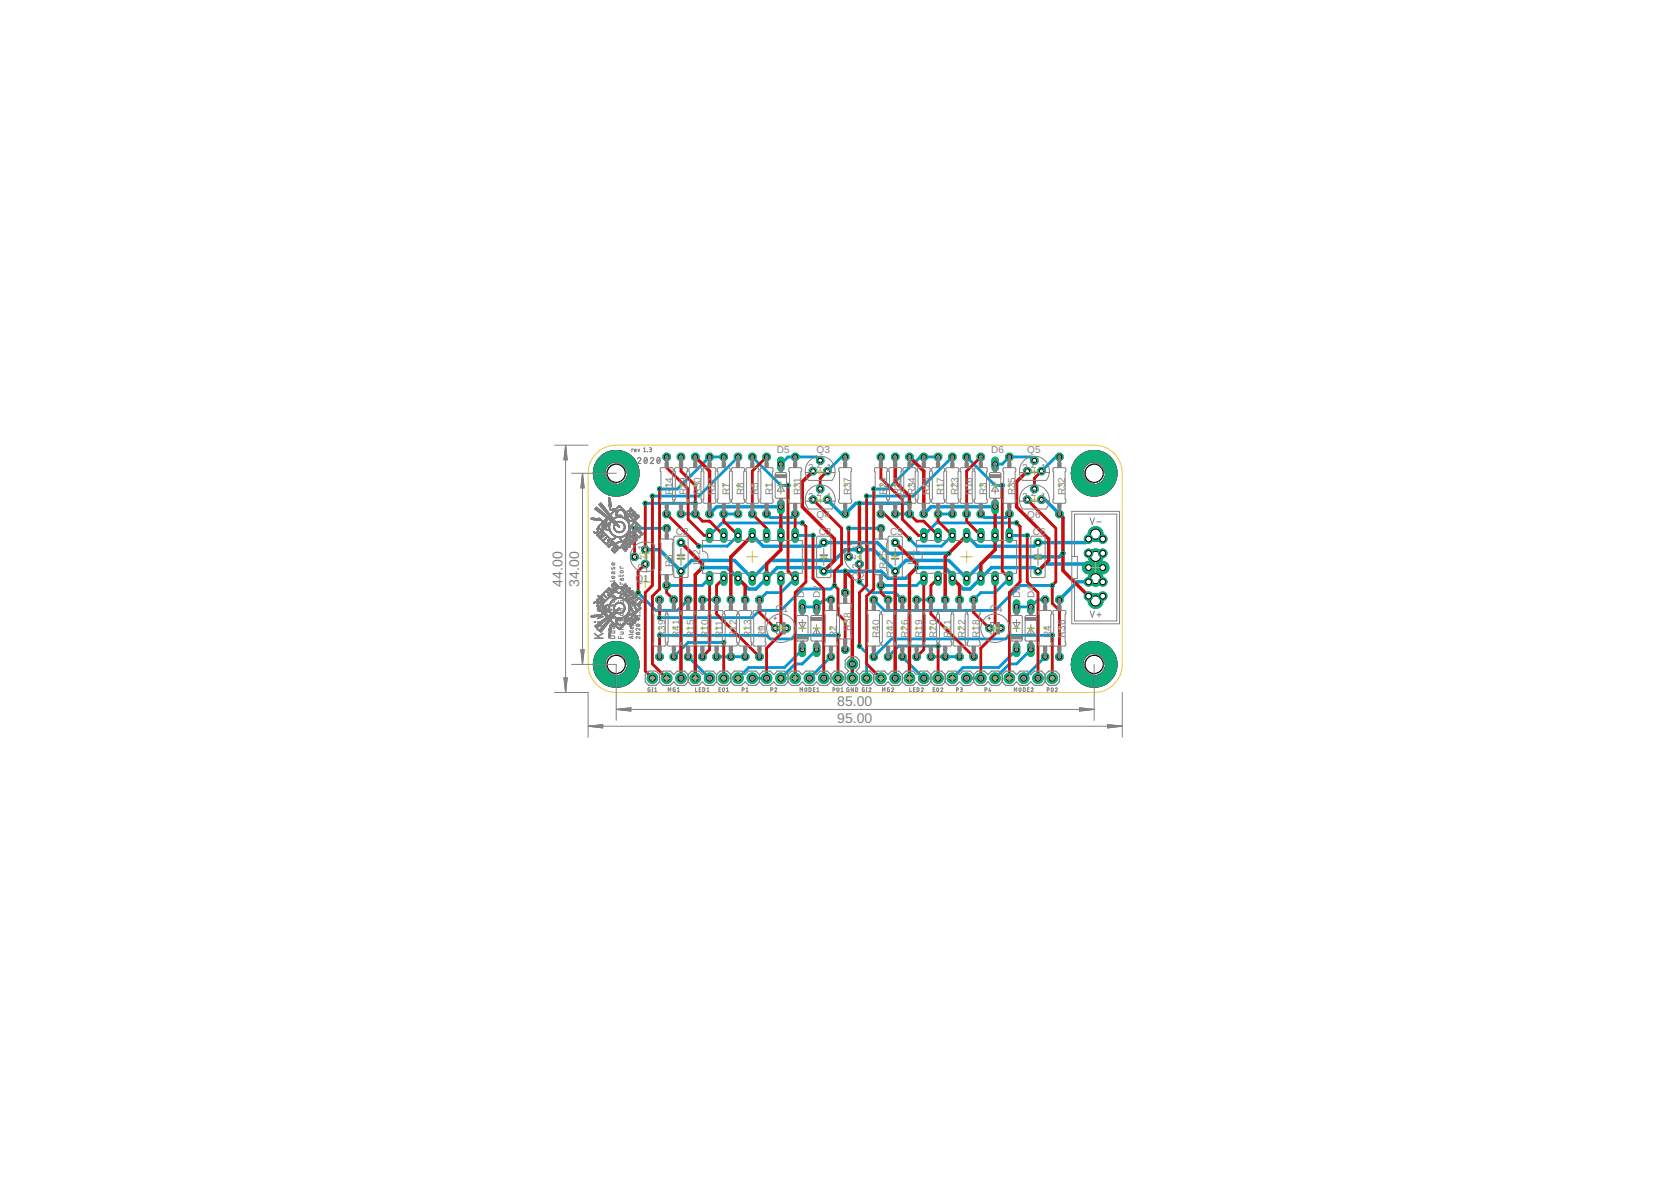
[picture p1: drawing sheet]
<svg xmlns="http://www.w3.org/2000/svg" width="297mm" height="210mm" viewBox="0 0 297 210" stroke-linecap="round" stroke-linejoin="round" font-family="sans-serif">
<defs><g id="words">
<g font-size="2.5" fill="#808080">
<text x="100" y="104.3" transform="rotate(-90 100 104.3)">44.00</text>
<text x="103" y="104.3" transform="rotate(-90 103 104.3)">34.00</text>
<text x="148.8" y="125.5">85.00</text>
<text x="148.8" y="128.5">95.00</text>
</g>
<g font-size="1.8" fill="#808080">
<text x="138.1" y="80.6">D5</text>
<text x="143.6" y="83.7">3</text>
<text x="145.2" y="83.1">2</text>
<text x="145.2" y="80.6">Q3</text>
<text x="146.9" y="83.7">1</text>
<text x="176.2" y="80.6">D6</text>
<text x="181.7" y="83.7">3</text>
<text x="182.6" y="80.6">Q5</text>
<text x="183.2" y="83.1">2</text>
<text x="185" y="83.7">1</text>
<text x="119.5" y="88.1" transform="rotate(-90 119.5 88.1)">R</text>
<text x="119.5" y="86.8" transform="rotate(-90 119.5 86.8)">14</text>
<text x="122.1" y="88.1" transform="rotate(-90 122.1 88.1)">R29</text>
<text x="124.6" y="88.1" transform="rotate(-90 124.6 88.1)">R30</text>
<text x="127.1" y="88.1" transform="rotate(-90 127.1 88.1)">R27</text>
<text x="129.7" y="88.1" transform="rotate(-90 129.7 88.1)">R7</text>
<text x="132.2" y="88.1" transform="rotate(-90 132.2 88.1)">R8</text>
<text x="134.8" y="88.1" transform="rotate(-90 134.8 88.1)">R5</text>
<text x="137.3" y="88.1" transform="rotate(-90 137.3 88.1)">R1</text>
<text x="142.4" y="88.1" transform="rotate(-90 142.4 88.1)">R31</text>
<text x="143.6" y="88.8">3</text>
<text x="145.2" y="88.2">2</text>
<text x="146.9" y="88.8">1</text>
<text x="151.3" y="88.1" transform="rotate(-90 151.3 88.1)">R37</text>
<text x="157.6" y="88.1" transform="rotate(-90 157.6 88.1)">R</text>
<text x="157.6" y="86.8" transform="rotate(-90 157.6 86.8)">24</text>
<text x="160.1" y="88.1" transform="rotate(-90 160.1 88.1)">R33</text>
<text x="162.7" y="88.1" transform="rotate(-90 162.7 88.1)">R34</text>
<text x="165.2" y="88.1" transform="rotate(-90 165.2 88.1)">R28</text>
<text x="167.8" y="88.1" transform="rotate(-90 167.8 88.1)">R17</text>
<text x="170.3" y="88.1" transform="rotate(-90 170.3 88.1)">R23</text>
<text x="172.8" y="88.1" transform="rotate(-90 172.8 88.1)">R16</text>
<text x="175.4" y="88.1" transform="rotate(-90 175.4 88.1)">R3</text>
<text x="180.5" y="88.1" transform="rotate(-90 180.5 88.1)">R35</text>
<text x="181.7" y="88.8">3</text>
<text x="183.2" y="88.2">2</text>
<text x="185" y="88.8">1</text>
<text x="189.3" y="88.1" transform="rotate(-90 189.3 88.1)">R32</text>
<text x="120.2" y="95.1">C2</text>
<text x="145.2" y="92">Q4</text>
<text x="145.5" y="95.1">C3</text>
<text x="158.2" y="95.1">C5</text>
<text x="182.6" y="92">Q6</text>
<text x="183.6" y="95.1">C6</text>
<text x="114.1" y="99.6" transform="rotate(-90 114.1 99.6)">2</text>
<text x="114.7" y="101.1" transform="rotate(-90 114.7 101.1)">3</text>
<text x="114.7" y="97.8" transform="rotate(-90 114.7 97.8)">1</text>
<text x="119.5" y="100.8" transform="rotate(-90 119.5 100.8)">R6</text>
<text x="124.5" y="100.4" transform="rotate(-90 124.5 100.4)">IC2</text>
<text x="152.1" y="99.6" transform="rotate(-90 152.1 99.6)">2</text>
<text x="152.8" y="101.1" transform="rotate(-90 152.8 101.1)">3</text>
<text x="152.8" y="97.8" transform="rotate(-90 152.8 97.8)">1</text>
<text x="157.6" y="101.1" transform="rotate(-90 157.6 101.1)">R25</text>
<text x="162.6" y="100.4" transform="rotate(-90 162.6 100.4)">IC1</text>
<text x="113" y="103.4">Q1</text>
<text x="142.9" y="106.3" transform="rotate(-90 142.9 106.3)">D1</text>
<text x="145.8" y="106.3" transform="rotate(-90 145.8 106.3)">D2</text>
<text x="151.4" y="103.1">Q2</text>
<text x="181.3" y="106.3" transform="rotate(-90 181.3 106.3)">D3</text>
<text x="183.9" y="106.3" transform="rotate(-90 183.9 106.3)">D4</text>
<text x="118.3" y="113.4" transform="rotate(-90 118.3 113.4)">R39</text>
<text x="120.8" y="113.4" transform="rotate(-90 120.8 113.4)">R41</text>
<text x="123.3" y="113.4" transform="rotate(-90 123.3 113.4)">R15</text>
<text x="125.9" y="113.4" transform="rotate(-90 125.9 113.4)">R10</text>
<text x="128.4" y="113.4" transform="rotate(-90 128.4 113.4)">R11</text>
<text x="130.9" y="113.4" transform="rotate(-90 130.9 113.4)">R12</text>
<text x="133.5" y="113.4" transform="rotate(-90 133.5 113.4)">R13</text>
<text x="136" y="113.4" transform="rotate(-90 136 113.4)">R9</text>
<text x="137.9" y="108.7">C</text>
<text x="139.1" y="108.7">1</text>
<text x="148.7" y="113.4" transform="rotate(-90 148.7 113.4)">R2</text>
<text x="151.3" y="112.2" transform="rotate(-90 151.3 112.2)">R38</text>
<text x="156.3" y="113.4" transform="rotate(-90 156.3 113.4)">R40</text>
<text x="158.9" y="113.4" transform="rotate(-90 158.9 113.4)">R42</text>
<text x="161.4" y="113.4" transform="rotate(-90 161.4 113.4)">R26</text>
<text x="164" y="113.4" transform="rotate(-90 164 113.4)">R19</text>
<text x="166.5" y="113.4" transform="rotate(-90 166.5 113.4)">R20</text>
<text x="169" y="113.4" transform="rotate(-90 169 113.4)">R21</text>
<text x="171.6" y="113.4" transform="rotate(-90 171.6 113.4)">R22</text>
<text x="174.1" y="113.4" transform="rotate(-90 174.1 113.4)">R18</text>
<text x="175.9" y="108.7">C</text>
<text x="177.2" y="108.7">4</text>
<text x="186.8" y="113.4" transform="rotate(-90 186.8 113.4)">R4</text>
<text x="189.3" y="113.4" transform="rotate(-90 189.3 113.4)">R36</text>
</g>
</g></defs>
<path d="M113.7 103.4h2M114.7 102.4v2" fill="none" stroke="#afd134" stroke-width=".18"/>
<g fill="none" stroke="#808080" stroke-width=".18">
<path d="M105 109.6h.2M105 109.6h.9M105 109.6h.1M105.1 109.5l-.1 .1M105.1 109.6h.1M105.2 109.5l-.1 .1M105.2 109.5l-.2 .1M105.2 109.5h-.1M105.2 109.7h.1M105.3 109.5h-.1M105.3 109.5h-.2M105.3 109.5h.1"/>
<path d="M105.4 109.6v.1M105.4 109.7h.1M105.5 109.5h-.3M105.5 109.4l-.2 .1M105.5 107.2h.2M105.5 107.1v.1M105.6 107.1h.2M105.6 107.1h-.1M105.6 109.4l-.4 .1M105.6 107.1h.5M105.6 107h.4M105.7 109.3l-.4 .1"/>
<path d="M105.7 107h.3M105.7 107.1l-.2 .1M105.8 111.3v.1M105.8 111.3h.2M105.8 111.4l.2 .2M105.8 111.2v.1M105.8 111.4h.2M105.8 107.1l-.1 .1M105.9 111.4h.4M105.9 107.1h.1M105.9 107.1h.2M105.9 111.5h.3"/>
<path d="M105.9 111.3l.2 .1M106 107.1l.2 .3M106 107.1l.2 .1M106 111.3h-.2M106 111.6h.1M106 107l.4 .3M106 111.1h.2M106 107l-.2-.1-.2 .2M106 109.6l-.5 .1M106 107.2h.2M106 106.7l.4 .1M106 109.5h.7"/>
<path d="M106 106.7h.4M106 106.7h.1M106 111.2h-.2M106 107.2l.3 .1M106 106.6h.3M106.1 109.5l-.5 .1M106.1 107.7h.1M106.1 109.5h.1M106.1 109.4h.7M106.1 109.4v.1M106.1 107.3h.2M106.1 106.6h.2"/>
<path d="M106.1 107.7h.2M106.2 111.1l-.3 .1M106.2 111h.2M106.2 107.3h.2M106.2 106.5h.1M106.2 106.7l.4 .4M106.2 111.4h.2M106.2 106.5l-.2 .2M106.2 107.4h.2M106.2 107.4h.1M106.2 109.3h.5M106.2 107.5h.2"/>
<path d="M106.2 107.7h-.1M106.2 106.8h.2M106.3 111l-.3 .1M106.3 107.5h.1M106.3 106.5v.1M106.3 107.4l.1 .1M106.3 106.8h.2M106.3 107.5l-.2 .2M106.3 107.4v.1M106.3 106.6v.1M106.3 108.1h.1M106.3 106.6h.1"/>
<path d="M106.3 108.1l.8 .8M106.3 108v.1M106.3 106.9h.2M106.3 106.7l.4 .3M106.3 108.1h.2M106.3 107.7h-.2M106.3 107.7h-.1M106.3 111.3h.2M106.3 109.6h-1.3M106.3 109.6h.1M106.3 109.6h.4M106.3 111.4h-.2"/>
<path d="M106.3 111h-.2M106.3 110.8h.2M106.3 108.2h.2M106.4 107.3v.1M106.4 106.9h.2M106.4 108.2h.2M106.4 107.6h-.2M106.4 107.6l-.1 .1M106.4 107h.2M106.4 107.4h.1M106.4 107.4v.1M106.4 107.5v.1"/>
<path d="M106.4 108.2l.2 .1M106.4 107.5h.1M106.4 108.1l.8 .7M106.4 107h.3M106.4 111.3h-.2M106.4 110.9h-.2M106.4 107.9h.2M106.5 106.3l.1 .1M106.5 106.3v.1M106.5 112.1h.1M106.5 112.1h.2M106.5 111.3h-.2"/>
<path d="M106.5 108.3h.2M106.5 106.3h.1M106.5 111.1h.2M106.5 106.4v.1M106.5 112.1l.4 .2M106.5 110.9h-.3M106.5 108h-.2M106.5 107l.3 .1M106.5 106.4h.2M106.5 106.4h.1M106.5 106.2v.1M106.5 108.4h.2"/>
<path d="M106.5 106.5h.1M106.5 106.2h.1M106.5 107.1h.3M106.5 106.5h.5M106.6 107.1v.1M106.6 107.1h.2M106.6 112.2h.4M106.6 107.8h.1M106.6 106.5l.4 .1M106.6 106.1h.4M106.6 111.2h-.3M106.6 107.2v.1"/>
<path d="M106.6 107.2h.2M106.6 112h.1M106.6 106.5h.4M106.6 107.2h.1M106.6 107.3h.1M106.6 110.8h-.3M106.6 108.4h.2M106.6 107.9h-.2M106.6 106.6h.4M106.6 106h.3M106.6 106.3l.1 .1M106.6 106l-.1 .2"/>
<path d="M106.6 106.2l-.1 .1M106.6 111h.2M106.6 108.5h.2M106.7 111.1l-.3 .1M106.7 112.2h.2M106.7 110.7l-.3 .1M106.7 107.8l-.2 .1M106.7 106.4h.1M106.7 106.2h-.2M106.7 107.7h.2M106.7 112h-.2M106.7 110.6h.2"/>
<path d="M106.7 108.5h.2M106.7 106h.1M106.7 109.3h-.6M106.7 106h-.1M106.7 112.3h.2M106.7 110.7h-.2M106.7 107.8h-.2M106.7 109.6h-.4M106.7 109.3l-1.2 .1M106.7 111.8h.2M106.7 106.2h.1M106.7 106.2l-.1 .1"/>
<path d="M106.7 111l-.2 .1M106.7 109.6h.1M106.7 107.2l-.1 .1M106.7 109.5v.1M106.7 109.5l-.9 .1M106.7 108.6h.2M106.8 109.5h-.7M106.8 107v.1M106.8 107.7h-.2M106.8 109.3h.2M106.8 111.9h-.2M106.8 110.8h.2"/>
<path d="M106.8 110.6l-.2 .1M106.8 108.6h.2M106.8 106.2h.2M106.8 106.6l.1 .2M106.8 106.2l.1 .1M106.8 111h-.2M106.8 108.6l.2 .1M106.8 106.4h.5M106.8 107.5h.2M106.8 111.8l-.2 .1M106.8 107.1h.1M106.8 107.1l-.1 .2"/>
<path d="M106.8 106.2h.3M106.8 106l.6 .5M106.8 110.6h-.2M106.8 106.6h.2M106.9 108.7h.2M106.9 111.8h-.2M106.9 106.7h.1M106.9 106.2l.2 .1M106.9 110.9h-.2M106.9 106.4h.4M106.9 106.4h-.1M106.9 109.3l-.2 .2"/>
<path d="M106.9 110.4h.2M106.9 108.8h.2M106.9 106.8h.2M106.9 106.4h.1M106.9 106.8h.1M106.9 106.3l.3 .1M106.9 109.3l-1.5 .1M106.9 106.9h.2M106.9 111.7h-.2M106.9 108.8h.4M106.9 107.6h-.2M106.9 106.3h.3"/>
<path d="M106.9 106.3l.1 .2M106.9 106.8l.1 .1M107 109.3h-.1M107 110.5h-.3M107 107.4h.3M107 105.7l.1 .1M107 105.7h.4M107 105.7h.1M107 106.9h.1M107 111.5h.1M107 106.5v.1M107 106.6v.1"/>
<path d="M107 108.8h.3M107 112h.2M107 111.7h-.2M107 109.1h.1M107 107.5h-.2M107 105.7h.3M107 106.5h.1M107 109.1l-.2 .2h-.1M107 105.6h.3M107 106.5l.3 .1M107 112.1h-.2M107 110.5h-.2"/>
<path d="M107 109.3h-.2M107 106.7l.1 .1M107 111.6h-.2M107 109.1h.5M107 108l.1 .2M107 110.8h-.2M107 108.9h.3M107 108.2h.2M107 108.1h.2M107 108h.2M107.1 108.4h.1M107.1 107.8h.1"/>
<path d="M107.1 108.9h.3M107.1 109.2h-.2M107.1 108.4v.1M107.1 106.8v.1M107.1 107.8v.1M107.1 108.2v.2M107.1 107.9l-.1 .1M107.1 112.1h-.2M107.1 108.3h.1M107.1 108.2h.1M107.1 107.9h.1M107.1 107.4l-.3 .1"/>
<path d="M107.1 111.6h-.2M107.1 109.2l.1-.2 .6 .6 .1-.1M107.1 107.7h.1M107.1 109l-.1 .1M107.1 107.3h.2M107.1 109h.3M107.1 109.2l-.1 .1M107.1 108.5v.1M107.1 107.6v.2M107.1 111.4h.2M107.1 110.7l-.2 .1M107.1 110.4h-.3"/>
<path d="M107.1 108.5h.1M107.1 105.6h.2M107.1 108.6v.1M107.1 109.2h-.1M107.1 112h-.2M107.1 110.6h.2M107.1 108.6h.3M107.1 108.6h.1M107.1 107.5h.1M107.1 107.5v-.1l-.7 .7M107.1 107.5h.2M107.1 108.7h.3"/>
<path d="M107.1 107.2h.2M107.1 108.7l.1 .1M107.1 107.5v.1M107.1 111.5h-.2M107.1 108.6l.3 .1M107.1 107.4h.2M107.1 106.5h.3M107.1 105.7l-.1 .1M107.1 105.5h.2M107.1 105.7l.5 .5M107.1 110.7h-.2M107.1 112h-.1"/>
<path d="M107.1 111.8h.2M107.1 108.8h.3M107.2 108.8l-.1 .2h.3M107.2 108v.2M107.2 108.8h.1M107.2 108.2v.1M107.2 108.8l-.1 .2M107.2 109.1h-.2M107.2 106.5h.2M107.2 111.3h.2M107.2 107.9v.1M107.2 107.8v.1"/>
<path d="M107.2 108.3v.1M107.2 108.4v.1M107.2 111.4l-.2 .1M107.2 110.3l-.2 .1M107.2 107.9h-.1M107.2 106.6h.2M107.2 107.7h-.1M107.2 108.5v.1M107.2 105.5h.2M107.2 111.9h-.2M107.2 110.6l-.2 .1M107.2 105.7l.2 .1"/>
<path d="M107.2 107.5v.3M107.2 108.6l.1 .1v-.1M107.2 107.1h.2M107.2 111.4h-.2M107.2 107.6h-.1M107.3 109.1h.2M107.3 110.3h-.3M107.3 105.4h.1M107.3 111.8l-.2 .1M107.3 105.8h.2M107.3 106.6h.1M107.3 107.4l-.1 .1"/>
<path d="M107.3 111.8h-.2M107.3 110.6h-.3M107.3 110.1h.2M107.3 107.4h-.4M107.3 108.5v.1M107.3 111.3h-.2M107.3 108.6h.1M107.3 107.3h-.3M107.3 107.2v.2M107.3 108.8v.1M107.3 110.4h.2M107.3 110.2l-.2 .1"/>
<path d="M107.3 108.5h.1M107.3 105.9h.2M107.3 105.4l-.3 .3M107.3 105.7l.5 .4M107.3 111.1h.2M107.3 108.4h.1M107.3 108.4v.1M107.3 108.3v.1M107.3 108.9h.1M107.3 109.2h.3M107.3 111.7h-.1M107.3 108.3h.1"/>
<path d="M107.4 105.9h.2M107.4 108.7l-.1 .1M107.4 111.5h.1M107.4 110.5h-.3M107.4 108.2h.1M107.4 105.5h-.3M107.4 106.5v.1M107.4 105.5l-.1 .2M107.4 108h.1M107.4 108.6v.1M107.4 108.9v.1M107.4 107.1l-.2 .1"/>
<path d="M107.4 109.2h.3M107.4 111.7h-.2M107.4 108.1h.1M107.4 106.6h-.1M107.4 105.4v.1M107.4 110.2h-.3M107.4 107.9v.1M107.4 108.6h.1M107.4 106.9h.2M107.4 107.9h.1M107.4 111.6h-.2M107.4 111.2h-.2"/>
<path d="M107.4 107.8v.1M107.4 105.9l.2 .1M107.4 108.5h.1M107.4 108.5v.1M107.4 110.5h-.2M107.4 108.5h-.1M107.4 108.4v.1M107.4 109l.1 .1M107.4 110h.3M107.4 111h.2M107.4 109.3h.5M107.4 108.4h-.1"/>
<path d="M107.5 111.6h-.2M107.5 110.2h-.3M107.5 107.8h-.1M107.5 111.4h.1M107.5 110.4h-.2M107.5 107.8h.3M107.5 107l-.2 .1M107.5 106h.2M107.5 105.3h.1M107.5 105.2v.1M107.5 111.1l-.2 .1M107.5 108h.1"/>
<path d="M107.5 108h-.1l-.1 .3M107.5 108l-.1 .4M107.5 109.3h.4M107.5 108.1h-.1M107.5 105.2h.1M107.5 107.7v.1M107.5 107.7h.3M107.5 109.3l.6 .1M107.5 107h-.2M107.5 111.5h-.2M107.5 108h-.1M107.5 106.8h.2"/>
<path d="M107.5 105.2h.5M107.5 111l-.1 .1M107.5 111.3h.2M107.5 110.1h-.2M107.5 107.8v.2M107.5 109.1l.1 .1M107.5 111.4l-.1 .1M107.5 110.8h.2M107.5 110.3l-.2 .1M107.5 107.8l-.1 .1M107.5 106.1h.3M107.5 105.1h.5"/>
<path d="M107.6 108.4h.1M107.6 108.1v.4M107.6 109.2h.1M107.6 108.5v.1M107.6 108.5h.1M107.6 108.3h.1M107.6 108.2h.1M107.6 108.1h.1M107.6 108.1h.2M107.6 107h-.2M107.6 107.9v.1M107.6 108v.1"/>
<path d="M107.6 107.8v.1M107.6 108.6v.2M107.6 109.4h1M107.6 111.4h-.2M107.6 111h-.2M107.6 108.6h.1M107.6 108h.2M107.6 107.9h.2M107.6 106.1h.2M107.6 105.1h.3M107.6 106.2h.2M107.6 107.9h.1"/>
<path d="M107.6 109.2l.2 .1-.1-.1M107.6 108.8v.1M107.6 108.7h.1M107.6 110.3h-.2M107.6 109.5h1M107.6 109.9h.2M107.6 108.8h.2M107.6 108.8h.1M107.6 107.8l.2 .1M107.6 105.1l-.1 .1M107.6 108.9h.1M107.6 106.9h-.2"/>
<path d="M107.6 110.1h.2M107.6 110h-.2M107.6 108.9h.2M107.7 109.8h.5M107.7 107.7h-.2M107.7 108.9v.3M107.7 108.9h.1M107.7 109h.1M107.7 111.3h-.2M107.7 110.9h-.2M107.7 109.5h.8M107.7 105.2h-.2"/>
<path d="M107.7 111.1h.1M107.7 107.7h.7M107.7 110.2l-.3 .1M107.7 106.6h.2M107.7 108.1v.4M107.7 107.6v.1M107.7 108.5v.1M107.7 109.1h.1M107.7 107.6h.5M107.7 106.8h-.2M107.7 105.2l-.1 .1M107.7 109.9l-.2 .1"/>
<path d="M107.7 108v.1M107.7 108h.1M107.7 108.6h.1M107.7 108.6v.1M107.7 109.1h.2M107.7 110.2h-.2M107.7 108.7l.1 .1M107.7 108.1l.1 .1M107.7 109.2h.2M107.7 105.2h.1M107.8 111.2h-.2M107.8 107.8h.1"/>
<path d="M107.8 107.8v.1M107.8 107.8h-.4M107.8 108.8v.2M107.8 108.2v.1M107.8 109.6h.4M107.8 111h.1M107.8 110.8h-.2M107.8 108.2h.1M107.8 108.1h.1M107.8 106.7l-.2 .1M107.8 109.9h-.3M107.8 106.1v.1"/>
<path d="M107.8 107.9v.1M107.8 109.6h.6M107.8 110h.2M107.8 108.2l.1 .1M107.8 107.5h.3M107.8 111.1l-.2 .1M107.8 110.2h-.2M107.8 105l.1 .1M107.8 107.7v.1M107.8 109l.1 .2M107.8 108.3l.1 .2M107.8 108.3h.1"/>
<path d="M107.8 110.6h.2M107.8 108.4h.1M107.8 106.5h.2M107.8 105.2l.3 .3M107.8 109.5h.1M107.8 109.7h.2M107.8 110.7l-.2 .1M107.8 108h-.2M107.8 107.7h-.1M107.8 105.2h.3M107.8 108l-.1 .1M107.8 109.7l-2 1.5"/>
<path d="M107.8 108.1l.1 .3M107.8 109.6l.1 .1M107.8 108.5h.2M107.8 106.7h-.2M107.8 105l-.2 .1M107.9 111l-.2 .1M107.9 109.9h.4M107.9 110.7h-.2M107.9 107.6l-.1 .1M107.9 109.2h.1M107.9 108.5v.1M107.9 110.8h.1"/>
<path d="M107.9 108.5h.1M107.9 110.1h-.2M107.9 109.2l.1 .2M107.9 108.6v.1M107.9 109.5l-.1 .1M107.9 109.5h.1M107.9 108.6h.1M107.9 105.2h.2M107.9 111h-.2M107.9 110.6l-.2 .1M107.9 109.9h.3M107.9 108.6h.2"/>
<path d="M107.9 106.6h-.2M107.9 108.4l.1 .1M107.9 104.8h.1M107.9 110h-.2M107.9 108.6l.2 .1M107.9 106.4h.2M107.9 105.3h.2M107.9 104.8h.2M107.9 105.1l.2 .1M107.9 108.7l.1 .1M107.9 110.6h-.1M107.9 110.4h.2"/>
<path d="M107.9 104.7v.1M108 108.7h.5M108 110.9h-.2M108 106.6h-.2M108 105.3h.2M108 108.5v.1M108 105.8l.1 .1M108 110.5h-.2M108 105.3l.2 .1M108 104.7h.5M108 105.8h.1M108 109.9l-.2 .1"/>
<path d="M108 107.6l.1 .1M108 108.6h.1M108 105.7v.1M108 108.8h.4M108 110.3h.7M108 109.5l-.2 .2M108 109.5l.1 .1M108 109.5l-.2 .1M108 108.8h.5M108 106.5h-.2M108.1 108.6l.1 .1M108.1 110.8h-.2"/>
<path d="M108.1 110.5h-.2M108.1 104.6h.3M108.1 110.6h.1M108.1 110.3h.5M108.1 108.8h.4M108.1 107.7h.3M108.1 105.2l.2 .2M108.1 109.7h.2M108.1 107.7h.1M108.1 105.4h.2M108.1 110.7l-.2 .1M108.1 110.4h-.2"/>
<path d="M108.1 106.4h-.2M108.1 105.7h.2M108.1 104.8h-.1M108.1 110.2h.5l-.1 .1 .8 .8-.1 .1M108.1 109.9h.6M108.1 105.5h.2M108.1 104.5h.3M108.1 110.7h-.1M108.1 107.5l-.4 .1M108.1 107.5l.1 .1M108.1 105.6l-.1 .1M108.1 105.5h.1"/>
<path d="M108.2 105.5v.1M108.2 106.3l-.3 .1M108.2 107.7h.2M108.2 110h.5M108.2 110.3l-.2 .1M108.2 105.6h.1M108.2 105.5h.1M108.2 105.6h-.1M108.2 113.2h.1M108.2 113.1v.1M108.2 113.1h.1M108.2 107.7v.1"/>
<path d="M108.2 113h.1M108.2 110.6l-.2 .1M108.2 105.8h-.2M108.2 104.7h-.3M108.2 104.5h.1M108.2 105.8l-.1 .1M108.2 113.2v.1M108.2 109.8h.1M108.2 112.8v.1M108.2 112.9v.3M108.2 109.8v.1M108.2 113.3h.2"/>
<path d="M108.2 113.2h.2M108.2 112.9h.1M108.2 112.8h.1M108.2 110.1h.2M108.2 107.8h.2M108.2 106.3h-.2M108.2 106.1h.2M108.2 113.3h.1M108.2 110.1l-.1-.2-2 1.7M108.2 107.8v.6M108.2 107.6l.1 .1M108.2 110.1l-1.7 2"/>
<path d="M108.2 112.7h.1M108.2 110.6h-.2M108.2 110.4h.2M108.2 105.7l-.2 .1M108.2 104.9v.1M108.2 112h.1M108.2 112.7v.1M108.2 112l.1 .1M108.2 108.4l.1 .2M108.2 109.6h.2M108.2 113.3l.1 .1M108.2 112.6h.1"/>
<path d="M108.2 112h.4M108.2 108.4h.2M108.2 108.3h.2M108.2 108.2h.2M108.2 108.1h.2M108.2 108h.2M108.2 107.9h.2M108.2 104.9h.6M108.2 105.7v.1M108.3 112.5l-.1 .2M108.3 106.2l-.2 .1M108.3 108.4h.1"/>
<path d="M108.3 105.4v.1M108.3 111.9h.3M108.3 112.5h.1M108.3 111.8h.4M108.3 109.7l-.6 .1M108.3 105.7h-.2M108.3 112.7l-.1 .4M108.3 111.7l-.1 .3M108.3 104.5l-.4 .2M108.3 111.7h.4M108.3 112.4h.1M108.3 110.5h-.2"/>
<path d="M108.3 108.5h.1M108.3 104.9h.4M108.3 104.7l-.2 .1M108.3 104.5l.6 .6M108.3 105.7h-.1M108.3 104.7l.1 .1M108.3 105.5h.1M108.3 112.6v.1M108.3 112.3v.2M108.3 105.5v.1M108.3 112.2v.1M108.3 106.2h-.2"/>
<path d="M108.3 108.6h.1M108.3 107.5v.2M108.3 112.3h.1M108.3 105.6h-.2M108.3 113.3v.1M108.3 112.6l-.1 .1M108.3 112.2h.3M108.3 111.7h.3M108.3 107.5h.2M108.3 104.7h.2M108.3 105.6v.1M108.3 113.2v.1l-.1-.1"/>
<path d="M108.3 108.7h.2M108.3 112.1v.1M108.3 112.1h.1M108.3 113.3h.1M108.3 108.7h-.1M108.3 113.2h.1M108.3 112.1h.3M108.3 108.6l.1 .1M108.3 106h.2M108.3 104.8h.3M108.4 107.4l-.1 .1M108.4 109.7h-.6"/>
<path d="M108.4 109.3h.8M108.4 113.1h.1M108.4 110.4h-.2M108.4 107.4h.1M108.4 104.8h.2M108.4 104.8l-.2 .1M108.4 107.8v.5M108.4 108.3v.2M108.4 109.3h.5M108.4 106.2h-.2M108.4 113.1l-.1 .1M108.4 113.2l-.1 .1"/>
<path d="M108.4 108.8v.1M108.4 108.8h.1M108.4 105h-.2M108.4 111.2v.1M108.4 111.3v.2M108.4 111.3h.1M108.4 107.6v.2M108.4 108.5v.1M108.4 107.3v.1M108.4 105.9h.7M108.4 108.9h.2M108.4 113.2h.1"/>
<path d="M108.4 113h.1M108.4 111.4h.1M108.4 110.3l-.2 .1M108.4 112.9v.2M108.4 111.5v.2M108.4 111.6h.1M108.4 111.2h.5M108.4 107.6h.1M108.4 108.6h-.1M108.4 108.9l.1 .1M108.4 107.3h.2M108.4 110.3l-1.5 2"/>
<path d="M108.4 112.9h.1M108.4 111.5h.1M108.4 110.1h.2M108.4 109.9h.4M108.4 107.6h-.1M108.4 106.1h-.2M108.5 112.8l-.1 .1M108.5 113.1l-.1 .1M108.5 104.9l-.3 .1M108.5 107.2l-.1 .1M108.5 108.7h.1M108.5 107.2h.1"/>
<path d="M108.5 109h.1M108.5 112.8h.1M108.5 112.7h.1M108.5 105.9h.6M108.5 112.7v.1M108.5 107.4v.1M108.5 112.6v.1M108.5 112.3l-.2 .3M108.5 107.5l-.1 .1M108.5 108.7v.1M108.5 112.6h.1M108.5 106h-.2"/>
<path d="M108.5 105.3v.1M108.5 111.1l-.1 .1M108.5 111.1h.3M108.5 109l.1 .2M108.5 109.1h.6M108.5 112.5h.1M108.5 112.4h.1M108.5 105.8h.4M108.5 105.3h.2M108.5 105.4h.1M108.5 104.9l.1 .2M108.5 104.9h.1"/>
<path d="M108.5 112.3v.3M108.5 108.8l.1 .1M108.5 107.1h.2M108.5 112.3h.1M108.5 111.2v.2M108.5 111.4v.1M108.5 110.3l.2 .1M108.5 105.2v.1M108.5 111.6l-.2 .1M108.5 111.1h.1M108.5 111.2h-.1M108.5 111.2h.1"/>
<path d="M108.5 111.5v.2M108.5 111.7h.1M108.5 112.6v.5M108.5 107.3h-.1M108.6 110.2h-.4M108.6 109.7h.3M108.6 107.3l-.1 .1M108.6 107l-.1 .2M108.6 105.9l-.2 .1M108.6 109.2l-.4 .2M108.6 109.3l.1 .1M108.6 109.3l-2.7 2"/>
<path d="M108.6 109.3l-2.5 2.1M108.6 109.3v.1M108.6 107h.1M108.6 112.3l-.1 .3M108.6 110.4h.1M108.6 109.1h.4M108.6 107.3h-.2M108.6 105.8h.2M108.6 112.3h-.3M108.6 108.9v.1M108.6 112.3h.1M108.6 110.4h.2"/>
<path d="M108.6 105h.2M108.6 111l-.1 .1M108.6 111.1l-.1 .1M108.6 107.2v.1M108.6 109l.1 .1M108.6 112.1v.2M108.6 110.1h-.4M108.6 109.6h.4M108.6 111.7h.1M108.6 110.5h.2M108.6 105.3l-.1 .1M108.6 105.2h.2"/>
<path d="M108.6 111.1l.3 .2M108.6 105.9l-1.3 1.3M108.6 107.1l-.1 .1M108.6 109.4l-.4 .4M108.6 106.9h.2M108.6 111.9v.2M108.6 112h-.4M108.6 105.1h.3M108.6 105.1h.1M108.7 111.8l-.1 .1M108.7 109.4h.1M108.7 109.6h.5"/>
<path d="M108.7 111.7v.1M108.7 111.8l-.4 .1M108.7 105.7h.1M108.7 105.3h-.2M108.7 104l.2 .1M108.7 105.1l-.2 .1M108.7 104v.1M108.7 111l.1 .1M108.7 107.1l-.1 .1M108.7 106.8l-.1 .2M108.7 104.1l.5 .4M108.7 104l.6 .5"/>
<path d="M108.7 110.5h.2M108.7 104.1h.2M108.7 104h.1M108.7 107l-.2 .1M108.7 107v.1M108.7 110.6h.2M108.7 109.5h.4M108.8 111.1h.1M108.8 105.8h.1M108.8 105.9l.4 .1M108.8 109h.3M108.8 110.6h.2"/>
<path d="M108.8 106.8h.1M108.8 105.2h-.3M108.8 111.2h.3M108.8 109.9h-.4M108.8 107h-.2M108.8 105.5h.2M108.8 104.2h.2M108.8 111.1l.1 .1M108.8 109.5l-.5 .5-.1-.1M108.8 106.9l-.1 .1M108.8 109.4v.1M108.8 105.2h-.2"/>
<path d="M108.8 109.4h.3M108.8 110.6l.2 .1M108.8 105.7h-.2M108.8 105.1l-.2 .3M108.8 109.8h-.3M108.8 106.7l-.1 .1M108.8 108.9l1.2 .1M108.8 109.6h.2M108.8 109.6l-2.1 2.5M108.8 109.6l-2 2.6-.1-.1M108.9 111.3h.7M108.9 110.7h.2"/>
<path d="M108.9 109.2v.1M108.9 104.2l.2 .1M108.9 106.9h-.2M108.9 105.1h-.3M108.9 105.1h.1M108.9 105.1h-.1M108.9 109.2h-.5M108.9 105.6h-.2M108.9 111.3h.1M108.9 109.7l-.4 .1M108.9 105.9l.1 .1M108.9 109.3l-.1 .1"/>
<path d="M108.9 105.4h.2M108.9 111.3h.4M108.9 110.7l.2 .1M108.9 106.8h-.2M108.9 104.3h.2M108.9 106.6l-.1 .1M108.9 103.8h.1M108.9 109.2h-.4M108.9 111.3h.2M108.9 106.6h.2M108.9 104.3l.3 .1M108.9 103.8h.2"/>
<path d="M108.9 111.2h.2M108.9 105.8l.4 .2M108.9 106.8l-.1 .1M108.9 109.3h.1M108.9 109.7h-.3M108.9 108.9h.8M108.9 103.7v.1M109 109.6l-.5 .6 .9 .8M109 110.8h.2M109 108.8h.7M109 109.6l.1 .1M109 111.3h.2"/>
<path d="M109 106.7l-.2 .1M109 104.4h.2M109 104.8v.1M109 104.8h.1M109 106h.1M109 109.1h-.5M109 105.5h-.2M109 104.9h.1M109 110.9h.2M109 106h.3M109 104.8h.2M109 104.4h.3"/>
<path d="M109 103.7h.5M109.1 106v.1M109.1 109.6h.2M109.1 105.3h.1M109.1 105.5h-.2M109.1 109.1h.2M109.1 106h.2M109.1 103.8h-.2M109.1 103.6h.3M109.1 109.5l.1 .1M109.1 110.9h.2M109.1 108.1h.1"/>
<path d="M109.1 108h.1M109.1 106.7h-.3M109.1 106.5h.2M109.1 104.5h.2M109.1 108.3v.1M109.1 107.9v.4M109.1 109.5h-.3M109.1 108.8h.6M109.1 108.3h.2M109.1 108.2h.1M109.1 107.9h.1M109.1 104.9h-.1"/>
<path d="M109.1 109.7l.3 .1M109.1 108.4h.2M109.1 107.8h.2M109.1 106.5l-.2 .1M109.1 106.1h.1M109.1 108.4l.1 .1M109.1 107.8v.1M109.1 109.7h.4M109.1 111h.2M109.1 104.6h.2M109.1 103.5h.2M109.1 104.6l-.1 .2"/>
<path d="M109.2 107.7l-.1 .1M109.2 111h.3M109.2 108.4h.1M109.2 107.8h.1M109.2 106.1h.2M109.2 105.3l-.3 .1M109.2 104.8h-.2M109.2 104.6h.1M109.2 103.7h-.3M109.2 104.5l-.1 .1M109.2 108.5h.1M109.2 109h.3"/>
<path d="M109.2 103.5l.6 .5M109.2 105.2h.4M109.2 103.5l-.3 .2M109.2 103.5h.1M109.2 111.2h.4M109.2 109.6l.5 .2M109.2 107.7h.1M109.2 109.3l-1 .1M109.2 108.5v.1M109.2 108.5h.7M109.2 106.6h-.3M109.2 105.1h.4"/>
<path d="M109.2 103.7h.1M109.2 103.7l-.1 .1M109.2 103.7h-.2M109.2 106.1l.1 .1M109.2 108v.2M109.2 108.2h-.1h.1M109.2 107.6v.1M109.2 108.2h.1M109.2 109.7h.1M109.2 108.6h.6M109.2 105.3h-.2M109.2 106.4l-.1 .1"/>
<path d="M109.2 108.6l-.5 .5M109.2 107.9h.1M109.2 108.2v.1M109.2 108.6h.1M109.2 107.9l-.1 .1h.1M109.2 107.9v.1M109.2 108.3h.1M109.2 104h.1M109.2 106.2h.3M109.2 104h.2M109.3 111.1h.2M109.3 109.7h.2"/>
<path d="M109.3 107.9h-.1M109.3 107.8v.1M109.3 108.3v.1M109.3 109.7l.4 .1M109.3 109.3h-.4M109.3 107.8l-.2 .1M109.3 105.1h.2M109.3 103.9h.4M109.3 103.9l-.1 .1M109.3 103.7h.2M109.3 111.1l.2 .1M109.3 106l.3 .3h.2"/>
<path d="M109.3 106.6l-.4 .2M109.3 107.5h.2M109.3 107.5l-.1 .1M109.3 109.6l-.1 .1M109.3 106.6h-.3M109.3 105.2h-.2M109.3 104.7h-.2M109.3 103.7v.1M109.3 107.7v.1M109.3 106.2h.2M109.3 107.7h-.1M109.3 106.2l.1 .1"/>
<path d="M109.3 107.5h.1M109.3 108.4v.1M109.3 109.2h-.3M109.3 104h.1M109.3 106.4h.4M109.3 105h.2M109.3 111.3l.9 .6M109.3 106.4h-.1M109.3 111.3h-.1M109.3 104.6l-.2 .1M109.3 104.6l-.2 .3M109.3 103.7h.3"/>
<path d="M109.3 106.2l.3 .1M109.3 107.6v.1M109.3 108.8l-.4 .4M109.3 108.8l-.4 .5M109.3 108.8l.2 .1-.4 .6M109.3 103.8h.3M109.3 103.8h.1M109.3 104.5v.1M109.3 104.6h.1M109.4 109.8l.2 .1v.1M109.4 109.8h1.4M109.4 106.4h1.4"/>
<path d="M109.4 108.8l.2 .2M109.4 103.8l-.1 .1M109.4 107.6h-.1M109.4 109.1h-.3M109.4 108.8h.1M109.4 111h.1M109.4 107.6h-.2M109.4 107.4h.2M109.4 110.4v.6M109.4 110.9h.1h-.1M109.4 110.7h.1M109.4 107.5v.1"/>
<path d="M109.4 110.8h.1M109.4 110.6h.1M109.4 110.5h.1M109.4 110.4h.1M109.4 106.3h1.3M109.4 106.3l-.1 .1M109.4 110.3v.1M109.4 110.3h.1M109.4 111.3h.2M109.4 107.5h-.1M109.4 103.9h-.2M109.4 103.9l-.1 .1"/>
<path d="M109.5 111.1l.4 .4M109.5 105.2h.1M109.5 105.2l-.1-.1-.6 .7M109.5 106.5h-.4M109.5 105.2h.2M109.5 104.9h.1M109.5 111v.1M109.5 111.3h.2M109.5 103.9h-.1M109.5 105v.1M109.5 111h.1M109.5 110.1v.1h.1"/>
<path d="M109.5 105.1h.1M109.5 105.2l.1 .1M109.5 105l.6-.6 1.9 1.9M109.5 107.4l-.1 .1M109.5 109h-.7M109.5 107.4l-.2 .1M109.5 105.2h.3M109.5 104.3h.2M109.5 110.4v.6M109.5 104.3v.1M109.5 110.1h.9M109.5 103.9h.2"/>
<path d="M109.5 103.9l.1 .1M109.5 110.3v.1M109.5 110.1h.1M109.5 111.4h.2M109.5 110.3l-.1 .1M109.5 105h-.2M109.6 110.3h-.2M109.6 107.4h-.3M109.6 111.4h.2M109.6 105.3l.3 .1M109.6 106.4l-.3 .2M109.6 105.1l.1 .1"/>
<path d="M109.6 109.9h1.1M109.6 106.4h-.4M109.6 105.3h.3M109.6 104.8h.2M109.6 104h.2M109.6 110.2l-.1 .1M109.6 107.4h-.1M109.6 111.4l.2 .1M109.6 104.2h.2M109.6 110.4l.1 .3M109.6 110.3v.1M109.6 110l-.1 .1"/>
<path d="M109.6 107.2l-.3 .3M109.6 109h1M109.6 110.3h.1M109.6 104l.1 .1M109.6 110.4h.1M109.6 105.3h.4M109.6 104.9h-.2M109.6 108.8h.1M109.6 110.2v.1M109.6 110h.1M109.6 109.9h1M109.6 110.2h.1"/>
<path d="M109.6 107.2h1M109.6 109h.1M109.6 110h.2M109.6 110.5h.2M109.6 108.8h-.5M109.6 108.4h.4M109.6 104.3l-.1 .1M109.6 104.1l-.1 .2M109.7 110.7h.1M109.7 106.3h.9M109.7 104.1h-.1M109.7 107.3l-.1 .1"/>
<path d="M109.7 108.8v.1M109.7 105.2l.2 .1M109.7 111.5h.1M109.7 110.6h.1M109.7 107.3h-.3M109.7 104.1h.2M109.7 110.7v.1M109.7 109.8h.2M109.7 106.4h-.1M109.7 107.2h-.1M109.7 107.2h.8M109.7 111.5h.2"/>
<path d="M109.7 110.7l.1 .1M109.7 104.8h-.2M109.7 110.8v.1M109.7 108.7h-.5M109.7 109l.7 .1M109.7 110.8h.2M109.7 105.3l.6 .1M109.7 111.6h.5M109.7 108.9h.1M109.7 109h.8M109.7 104.2l-.2 .1M109.7 110.9l.1 .1"/>
<path d="M109.7 110.3v.1M109.7 110.4l.1 .2M109.7 110.9h.2M109.7 108.6l-.5 .1M109.7 107.3h-.2M109.7 104.6h.2M109.8 110.6h-.2h.2M109.8 110.2l-.1 .1M109.8 107.1l-.1 .1M109.8 110.9h.2M109.8 104.2h-.2M109.8 111.6h.6"/>
<path d="M109.8 109.9l-.2 .1M109.8 109.9v.1M109.8 110.6v.1M109.8 110.7h.1M109.8 111l.1 .1M109.8 110l.3 .1M109.8 110.7l.1 .1M109.8 111h.2M109.8 104.7h-.2M109.8 104.2l-.3 .2M109.8 106.2v.1M109.8 111.7h.6"/>
<path d="M109.8 104l.1 .1M109.8 104.1h-.2M109.9 110.8v.1M109.9 109.1h.1M109.9 105.3l.7 .2M109.9 104.6l-.2 .1M109.9 104.1l-.1 .1M109.9 111l.3 .1M109.9 108.9h.1M109.9 111.7h.4M109.9 108.5h-.4M109.9 104.4h.4"/>
<path d="M109.9 111.5l.1 .1M109.9 110.9l.1 .1M109.9 107.2l-.3 .1M109.9 105.4h.5M109.9 108.2h.2M109.9 105.4l.6 .2M109.9 107.1h.4M109.9 108.4h-.4M109.9 104.6h-.2M109.9 111.1l.2 .1M109.9 111.1h.8M109.9 106.3l-.2 .1"/>
<path d="M109.9 107.1h-.1M109.9 111.8h.4M110 111.1h.6M110 108.4h-.4M110 107.2l-.3 .1M110 109.1h.3M110 111.8h.2M110 104.4h.2h-.3M110 105.5h.9M110 108.1h.2M110 104.5h-.2M110 111h.1"/>
<path d="M110 108.3h-.3M110 104.3h.2M110 111l.2 .1M110 107.2h.1M110.1 108.2l-.4 .1M110.1 108h.1M110.1 106.2v.1M110.1 108l-.7 .6-.1-.1M110.1 108l.1 .1M110.1 111.2h.1M110.1 106.3v.1M110.1 108.2h-.3"/>
<path d="M110.1 111.2h.3M110.1 108.2l-.5 .6M110.1 104.3h.1M110.2 106.1l-.1 .1M110.2 107.2h.1M110.2 108.1l-.1 .1M110.2 104.3l-3.9 3.7M110.2 104.3l.8 1.4M110.2 108.1h-.3M110.2 106.1h.1M110.2 106v.1M110.2 104.3l.8 1.2"/>
<path d="M110.2 104.3l3.7 3.8M110.2 106h.1M110.2 105.5h.8M110.2 104.5h.2M110.2 106.3l.1 .1M110.2 105.9h.2M110.2 107.1h.1M110.3 111.6h-.1M110.3 105.9l-.1 .1M110.3 106.2h-.4M110.3 106.2h.1M110.3 106.2l.3 .1"/>
<path d="M110.3 106.2h-.2M110.3 105.9h.1M110.3 104.6h.1M110.3 106.1v.1M110.3 104.6h.2M110.3 109.8l.3-.1 .1 .2M110.3 105.8v.1M110.3 107.1v.1M110.3 106v.1M110.3 104.6l.3 .1M110.4 107.1l-.1 .1 .4 .1M110.4 107.1l.2 .1"/>
<path d="M110.4 107.2l.2 .1M110.4 111.5h.2M110.4 110l-.1 .1M110.4 106.4l.5 .1M110.4 105.5h.6M110.4 110l.1 .1-.2 .1h-.5M110.4 110.2h-.9M110.4 110h.1M110.4 105.7l-.1 .1M110.4 105.9h-.2M110.4 105.9l-.1 .1M110.4 105.7h.2"/>
<path d="M110.4 104.7h.2M110.4 111.2h.1M110.4 110l.1 .1M110.4 105.6h.9M110.4 104.7l.3 .1M110.4 105.6v.1M110.4 110h.2M110.5 111.6h-.2M110.5 107.3h.2M110.5 105.8h-.2M110.5 111.2h-.1M110.5 109.9h-.7"/>
<path d="M110.5 105.6h-.1M110.5 105.6h.1M110.5 111.4h.2M110.5 110.1h.1M110.5 105.6h.7M110.5 109.9l-.1 .1M110.5 110.1h-1M110.5 108.9h.2M110.5 106.4h.4M110.5 105.7l-.2 .1M110.5 104.8h.2M110.5 104.8h.1"/>
<path d="M110.5 108.9l-.3 .1M110.5 111.5h-.2M110.5 104.9h.2M110.6 110l-.1 .1M110.6 107.3l.1 .1M110.6 107.2l.1 .1M110.6 107.3h.2M110.6 105.7h-.2M110.6 104.9h.2M110.6 108.8l-.1 .1M110.6 109l-.3 .1M110.6 106.3l.3 .1"/>
<path d="M110.6 110h-.2M110.6 110h.1M110.6 111l-.2 .1M110.6 111.4l-.2 .1M110.6 105h.3M110.6 104.4h.2M110.6 104.4h.1M110.6 111.3h.2M110.6 109.9v.1M110.6 109.9l-.1 .1M110.6 108.8h.1M110.6 111h.2"/>
<path d="M110.6 106.4h.4M110.6 111.1l-.1 .1M110.6 109.9h.1M110.6 111.4h-.2M110.6 107.4h.2M110.6 105.1h.4M110.6 104.3h.8M110.6 104.3v.1M110.7 109.9h-.1M110.7 107.4h.1M110.7 107.4h.2M110.7 108.8h.2"/>
<path d="M110.7 105.1h.3M110.7 108.9h-.5M110.7 108.7l-.1 .1M110.7 108.9l-.1 .1M110.7 105.6l-.3 .3M110.7 105.2h.1M110.7 110.9l-.1 .1M110.7 107.4l.1 .1M110.7 107.3l.2 .2M110.7 105.5h.1M110.7 111.3h-.2M110.7 107.4l.2 .1"/>
<path d="M110.7 105.2h.4M110.7 105.6l.1 .1M110.7 106.5h.4M110.8 111.1h.2M110.8 110.8l-.1 .1M110.8 109.7h-.1M110.8 107.5h.1M110.8 111.3h-.2M110.8 110.8h.1M110.8 108.7h.1M110.8 105.2h.3M110.8 104.2h.2"/>
<path d="M110.8 108.8l-.1 .1M110.8 108.8h-.2M110.8 111h-.3M110.8 107.5h.2M110.8 105.7h.2M110.8 105.3h.1M110.8 111l-.2 .1M110.8 108.6l-.1 .1M110.8 107.5v.1M110.8 105.7h.1M110.8 108.6h.2M110.8 108.8h.1"/>
<path d="M110.8 107.6h.2M110.8 105.3l.2 .1M110.8 111.2h-.2M110.8 107.6l.1 .1M110.8 108.6h.1M110.8 105.7h.5M110.8 105.2h.2M110.9 109.6l-.1 .1M110.9 106.5l.2 .2M110.9 107.7h.1M110.9 109.6h.3M110.9 106.4h.1"/>
<path d="M110.9 106.5h.2M110.9 111h.2M110.9 104.7h.1M110.9 111.1l-.2 .1M110.9 109.7h.1v.7M110.9 109.7l-.1 .1M110.9 107.7h.2M110.9 108.7h-.2M110.9 108.4l-.1 .2M110.9 107.7l.1 .3M110.9 107.5l.1 .2M110.9 106.6h.5"/>
<path d="M110.9 105.7l.4 .1M110.9 104.6v.1M110.9 108.7l-.1 .1M110.9 108.4h.2M110.9 107.8h.2M110.9 108.4h.1M110.9 105.7l.1 .1M110.9 105.4l.2 .1M110.9 110.6h.2M110.9 109.7l-.4 .1M111 109.6h.2v.6l.1-.2M111 107.9h.1z"/>
<path d="M111 110.6h.1M111 108.4h.1M111 108.3h.1M111 104.4h-.4M111 110.6l-.2 .2M111 108.3l-.1 .1M111 108.2v.1M111 108h.1M111 108.6l-.1 .1M111 110.5h.1M111 108.2h.1M111 108.1h.1"/>
<path d="M111 107.9h.1M111 105.3h.1M111 104.6h.2M111 111l-.7 .1M111 110.8l-.7 .8M111 108v.2M111 110.8v-.1l-.2 .3M111 109.6h-.1M111 108.5v.1M111 105.4l-.3 .1M111 110.8h.2M111 110.5h.2"/>
<path d="M111 109.6h.4M111 106.6h.4M111 105.8h.4M111 105.3h.2M111 110.5v.1M111 107.7h.1M111 105.8l.1 .1M111 106.4l.1 .1M111 110.4h.2M111 108.5h-.2M111 105.5h.1M111 104.1h-.2"/>
<path d="M111 110.2h.3M111 109.8h.2M111 109.9h.2M111 110.1h.4M111 110.4v.1M111 107.7l.1 .1M111 108.4v.1M111 110.3h.3M111 105.7l.2 .1M111 105.5l.1 .2M111 110h.2M111 111h-.2"/>
<path d="M111 110.1h.3M111 109.7h.2M111 108.5h-.1M111 105.9h.4M111 105.3l.3 .1M111 103.9h.2M111.1 108.4h-.1M111.1 105.9h.1M111.1 108.4h-.2M111.1 104.1h-.3M111.1 109.5l-.1 .1M111.1 109.5l.1 .1"/>
<path d="M111.1 105.9h.3M111.1 107.8v.4M111.1 108.3h.1M111.1 108.3v.1M111.1 106.6h.3M111.1 106.7l.2 .2M111.1 108.2v.1M111.1 105.7l.2 .4M111.1 109.5h.2M111.1 106.7h.3M111.1 105.7h.2M111.1 104.6l-.2 .1"/>
<path d="M111.1 104l-.2 .1M111.1 105.9l.4 .1M111.1 105.9v.1M111.1 105.5l.2 .2M111.1 105.4h.2M111.1 110.9h-.4M111.1 104.3l-.5 .1M111.1 103.8l-.5 .5M111.1 103.8h.2M111.1 104.2h.5M111.1 106h.1M111.1 105.5h.3"/>
<path d="M111.1 106h.4M111.1 104.6h-.2M111.2 109.7h-.6l.1 .2 .1-.1M111.2 109.5h-.1M111.2 109.7h-.5M111.2 106v.1M111.2 110.9h-.5M111.2 106h.3M111.2 104.4l-.3 .2M111.2 104.3l-.6 .1M111.2 104h-.3M111.2 105.8v.1"/>
<path d="M111.2 106.1h.3M111.2 105.5h.2M111.2 109.4h.2M111.2 106.1v.1M111.2 104.3v.1M111.2 106.7l.2 .1M111.2 106.2h.3M111.2 106.1h.1M111.2 104.1h.4M111.2 103.9h-.2M111.2 109.6l.1 .1M111.2 106.2h.2"/>
<path d="M111.2 109.6h.2M111.2 106.2h.1M111.2 106.2l.1 .1M111.2 105.8l.2 .5M111.2 110.3l-.2 .1M111.2 104.5h-.2M111.3 109.4l-.1 .1M111.3 109.6h.3M111.3 106.3l-.1 .3-.1-.1M111.3 110.8h-.5M111.3 110h.1M111.3 106.5h.1"/>
<path d="M111.3 106.4h.1M111.3 106.3h.1M111.3 105.5h.1M111.3 103.8v.1M111.3 110h.2M111.3 109.7h.1M111.3 106.8h.1M111.3 105.6h.2M111.3 105.1h.1M111.3 105h.1M111.3 104.5h-.2M111.3 103.9l-.4 .3 .5-.1"/>
<path d="M111.3 103.8l-.2 .1M111.3 104.9v.2M111.3 109.7h.3M111.3 110.7l-.5 .1M111.3 110.6h.2M111.3 106.8h.2M111.3 105.1l.4 .1M111.3 105.1h.5M111.3 104.9h.1M111.3 109.9h.4M111.3 110.2h-.3M111.3 109.3h.2"/>
<path d="M111.3 105.7l.1 .1M111.3 105.2h.5M111.3 104.4h-.2M111.3 109.8h.3M111.3 109.7v.3M111.3 110.7h-.4M111.3 106.9l.1 .1M111.3 106.1l.1 .2M111.3 106.9h.8M111.3 109.5h.1M111.3 109.9h.3M111.3 109.7h.2"/>
<path d="M111.4 106.3v.1M111.4 106.6v.1M111.4 105.8v.1M111.4 109.5v.2M111.4 110h.1M111.4 106.4h.1M111.4 110l-.3 .5M111.4 106.3l-.1 .1M111.4 109.5h-.3M111.4 106.4v.1M111.4 106.4h-.1M111.4 106.5v.1"/>
<path d="M111.4 106.7l.1 .1M111.4 105.7h.1M111.4 104.8h.2M111.4 104.4h-.3M111.4 109.2l-.1 .2M111.4 106.9h.7M111.4 109.4l-.1 .1M111.4 110.6l-.5 .1M111.4 106.1h.1M111.4 105.7h.2M111.4 105.2h.3M111.4 104.1h.2"/>
<path d="M111.4 107h.1M111.4 106.2h.2M111.4 105.9l.1 .1M111.4 107h.8M111.4 104.3l-.2 .1M111.4 105v.1M111.4 104.9v.1M111.4 109.9l-.1 .1M111.4 107l.2 .3M111.4 106.2l.2 .1M111.4 106.3l.1 .1M111.4 109.7h.1"/>
<path d="M111.4 110.6h-.1M111.4 105.7l.3 .1M111.4 104.9h-.1M111.4 105.1h.1M111.5 106.8h.1M111.5 106v.1M111.5 107h.8M111.5 109.7h.1M111.5 110.4h.2M111.5 106.3h.1M111.5 104.7h.2M111.5 109.1l-.1 .1"/>
<path d="M111.5 106.4v.1M111.5 109.3l-.3 .1M111.5 109.6h.1M111.5 109.1h.1M111.5 107h.2M111.5 106.4h.1M111.5 105.8h.2M111.5 104.2l-.8 .1M111.5 106.5v.1M111.5 106.1v.1M111.5 109.6v.1M111.5 110.9h.6"/>
<path d="M111.5 110.8h.3M111.5 106.5h.2M111.5 104.8h-.2M111.5 110.9h.1M111.5 109.9l.3 .1M111.5 110.9l.5 .1M111.5 107.1h.2M111.5 109.8l.1 .1M111.5 110.9h.8M111.5 110.8h.6M111.5 110.5h-.2M111.5 106.6h.2"/>
<path d="M111.5 110h.1M111.5 106.7l.1 .1M111.5 104.2l-.5 .5h-.1M111.5 107.1l.2 .1M111.5 106.6v.1M111.5 106.2l.1 .1M111.5 109.7v.1M111.5 109.3h-.2M111.5 106.7h.2M111.5 105.9h.2M111.5 104.6h.5M111.5 104.2h-.8"/>
<path d="M111.6 109l-.1 .1M111.6 109h.1M111.6 106.8v.1l-.1-.1M111.6 104.1v.1M111.6 106.8h.1M111.6 109.2l-.2 .2M111.6 110.5h-.2M111.6 106.7h.1M111.6 110.8l-.1 .1M111.6 104.2h-.1M111.6 104.6h.1l-.3 .3M111.6 110l.1 .1"/>
<path d="M111.6 105.9h.2M111.6 107.2h.1M111.6 109.2h-.2M111.6 110h.5M111.6 108.9v.1M111.6 109.4h.2M111.6 107.2l.2 .1M111.6 106.3l.1 .3M111.6 109.9h.1M111.6 110.4h-.2M111.6 109.6v.1M111.6 107.3l.2 .3"/>
<path d="M111.6 109.2h.1M111.6 110h.4M111.6 107.3h.2M111.6 104.7h-.2M111.6 104.5h.4M111.7 108.9h-.1M111.7 105.9l.1 .1M111.7 104.5l-.4 .4M111.7 109.9l.1 .1M111.7 108.9h.1M111.7 107.3h.1M111.7 109.1h-.2"/>
<path d="M111.7 106.6v.2M111.7 109.5l-.2 .1M111.7 107.4h.1M111.7 108.8v.1M111.7 106.8v.1l.1-.1M111.7 109.3h.2M111.7 109.3l-.2 .3M111.7 111h.8M111.7 110.3l-.2 .1M111.7 108.8h.1M111.7 107.4h.3M111.7 106h.2"/>
<path d="M111.7 104.5h.1M111.7 110.1h.3M111.7 109l-.1 .2M111.7 110.1l-.6 .6v-.2M111.7 107v.1M111.7 108.7h.2M111.7 105l-.1 .1M111.7 107.1l.1 .2M111.7 109.5h-.2M111.7 105h.2M111.7 109h.1M111.7 108.7v.1"/>
<path d="M111.7 107.5h.4M111.7 110.3h-.2M111.7 109.3h.1M111.7 110.1h.2M111.8 107.6v.1M111.8 105.2h-.1M111.8 109.5h-.2M111.8 109.4l-.2 .2M111.8 108.6h.1M111.8 107.6h.3M111.8 106.1h.2M111.8 104.6h-.3"/>
<path d="M111.8 108.5l-.1 .2M111.8 108.5h.1M111.8 107.7h.1M111.8 107.7h.3M111.8 108.9h-.2M111.8 107.3h.1M111.8 104.9l-.1 .1M111.8 104.9v.1M111.8 105.1v.1M111.8 107.7v.1M111.8 108.4h.2M111.8 107h.1"/>
<path d="M111.8 107h-.1M111.8 108.9l-.1 .1M111.8 110.2l-.2 .1M111.8 108.4h.1M111.8 107.8h.3M111.8 106.7v.1M111.8 107.8v.1M111.8 107.3l.2 .5M111.8 107.9v.1M111.8 107.8h.2M111.8 108.8h-.1M111.8 108.8v.1"/>
<path d="M111.8 111h.7M111.8 108.3h.2M111.8 108h.2M111.8 107.9h.2M111.8 106.8h.2M111.8 106.7h.2M111.8 104.6h.1M111.8 110.2h-.2M111.8 108.1v.4M111.8 105.5v.1M111.8 107v.2M111.8 108v.1"/>
<path d="M111.8 107.1h.2M111.8 105.6h.2M111.8 106.6v.1M111.8 108.7v.1M111.8 109.3v.1M111.8 107.2l.1 .1M111.8 105.6l.1 .1M111.8 105.5h.2M111.8 108.2h.2M111.8 108.1h.2M111.8 107h.2M111.8 106.6h.2"/>
<path d="M111.8 106.2h.3M111.8 104.6h.3M111.9 105.5h-.1M111.9 110.5h.1M111.9 109.3l-.3 .1M111.9 107.2h.1M111.9 106.5l-.1 .1M111.9 106.5h.1l-.2 .1M111.9 109.2l-.2 .1M111.9 107.3v.1M111.9 105.4h.2M111.9 107.3h.1"/>
<path d="M111.9 106.5h.1M111.9 106.4h.1M111.9 105.7h.5M111.9 104.9h.1M111.9 110.5v.3M111.9 104.6h.1M111.9 104.5h.1M111.9 110.2h-.2M111.9 109.3h-.1M111.9 106.4h.3M111.9 106.2h.2M111.9 107.4l.1 .5"/>
<path d="M111.9 106.4v.1M111.9 110.6h.1M111.9 108.6l-.2 .1M111.9 107.4h.1M111.9 105.1h-.2M111.9 105.7h.1M111.9 105.4v.1M111.9 108.6l-.1 .1M111.9 110.7h.2M111.9 107.6h.1M111.9 108.5v.1M111.9 106.3v.1"/>
<path d="M111.9 106.3l.1 .1M111.9 104.6l.2 .1M111.9 104.8l-.1 .1M111.9 104.6l.1 .1M111.9 106.2l.2 .1M111.9 110.8h.1M111.9 108.4v.1M111.9 110.8h.2M111.9 109.1h.7M111.9 106.3h.3M111.9 105.7h.4M111.9 104.8h.2"/>
<path d="M111.9 104.7h.2M111.9 104.8h.1M111.9 105.7l.1 .1M112 106.8l.1 .1M112 107.8v.1M112 106.8h.1M112 108.4h-.1M112 106.3h-.1M112 104.5v.1M112 104.7l-.1 .1M112 108.2l-.2 .1 .2-.1M112 107v.1"/>
<path d="M112 107.9v.4M112 106.7v.1M112 107h-.2M112 108.3v.1M112 107.1v.2M112 109.3h-.3M112 105h-.3M112 111v.1M112 105.8h.1M112 110.5h-.1M112 111.1h.1M112 111.2h.1"/>
<path d="M112 109.1l-.1 .1M112 109.1h.5M112 105.5v.1M112 106.5v.2M112 109.9h.2M112 105.8h.3M112 111.1v.2M112 110.5h.1M112 105.6h.1M112 111.3h.2M112 107.8h.1M112 107h.1"/>
<path d="M112 107.3l.1 .2M112 107.8h.2M112 105.3h.2M112 104.5h-.4l.2 .1M112 111.3l.1 .2M112 110.5l.1 .3M112 104.9l-.2 .2M112 105.6l.1 .1M112 106.4v.1M112 105.5h.1M112 107.9l.1 .2M112 111.4h.2"/>
<path d="M112 107.9h.2M112 105.2h.2M112 104.9h-.2M112 104.6l.1 .1M112 104.9h.1M112.1 107.5v.3M112.1 106.4l.4 .5M112.1 111.4h.1M112.1 107.9h.1M112.1 104.8l-.1 .1M112.1 109.2l-.2 .1M112.1 109.2h-.3"/>
<path d="M112.1 108h.1M112.1 104.8h-.2M112.1 104.7v.1M112.1 110.8v.1M112.1 110.9l.3 .1M112.1 104.8h.1M112.1 109.9l-.2 .1M112.1 106.4h.2M112.1 109.2h.1M112.1 111.1h.1M112.1 108.1l.1 .1M112.1 108.1h.2"/>
<path d="M112.1 107l.3 .1M112.1 105.3l-.2 .1M112.1 111.1h.4M112.1 109.9h-.2M112.1 109.7h.2M112.1 106.9l.1 .1M112.1 107.8l.3 .6M112.1 105.2h.5M112.1 111.1l.1 .3M112.1 105.2l-.2 .2M112.2 108.2v.1M112.2 105.1l-.1 .1"/>
<path d="M112.2 108.2h.1M112.2 106.5h.2M112.2 105.3h-.2M112.2 105.1h.1M112.2 105.1v.1M112.2 111.4l-.1 .1M112.2 108.2l.2 .1M112.2 105.1h.4M112.2 111.4h.1M112.2 109.1h.1M112.2 107.1h.2M112.2 110.3v.1"/>
<path d="M112.2 110.3h.2M112.2 108.3l.1 .1M112.2 110.2h.2M112.2 105.1h.3M112.2 110.2v.1M112.2 107h.1M112.2 110.4h.2M112.2 108.3h.2M112.2 109.8h-.2M112.2 110.1h.5M112.2 107.1l.1 .1M112.2 110.4h.3"/>
<path d="M112.2 108.4h.2M112.2 106.6h.2M112.2 110.4l.1 .1M112.2 105.2l-.2 .3M112.3 108.4h.1M112.3 107.1l.2 .1M112.3 109.6h.1M112.3 110.1l-.1 .1M112.3 110.5l.2 .2M112.3 108.4l.1 .2M112.3 110.5h.2M112.3 109.7l-.2 .1"/>
<path d="M112.3 108.4h.2M112.3 106.6h.2M112.3 110v.1M112.3 111.1h.2M112.3 107l-.1 .1-.1-.1M112.3 110h.4M112.3 108.5h.2M112.3 105.2h.1M112.3 107.2h.2M112.3 107.2l.3 .3M112.3 110.5h.3M112.3 105.5h.2"/>
<path d="M112.3 105.2h-.2M112.3 110.3h.1M112.4 107.2l.1 .1M112.4 110.3v.1M112.4 108.5h.1M112.4 106.2h.1M112.4 106.1h.1M112.4 106.1v.1M112.4 105.5h.1M112.4 105.5l-.2 .2M112.4 110.2h-.2M112.4 110.4l.2 .2h.2"/>
<path d="M112.4 106.2h.2M112.4 109.7h-.2M112.4 109.2h.1M112.4 108.6l.1 .1M112.4 110.6h.2M112.4 108.6h.1M112.4 106.7h.2M112.4 106.2l.1 .2M112.4 107.1h-.2M112.4 110h.2M112.4 108.4l.2 .2M112.4 107.1l.1 .1"/>
<path d="M112.4 107.3h.4M112.4 105.2h.1M112.4 106.2l.2 .1M112.4 109.6h-.2M112.4 108.6h.2M112.4 105.2h.2M112.4 110.1l-.1 .2M112.4 109.4h.2M112.4 109.2h.4M112.4 109.2l.1 .1M112.4 108.6l.2 .1M112.4 106.7l.2 .1"/>
<path d="M112.4 110h-.1M112.5 108.7l.1 .2M112.5 108.7h.1M112.5 105.6h-.3M112.5 105.4h.1M112.5 110.6l.5 .1M112.5 107.3h.3M112.5 106.3h.5M112.5 106h.1M112.5 111.1h.1M112.5 107.2v.1M112.5 106.8h.2"/>
<path d="M112.5 105.2h.1M112.5 105.4l-.1 .1M112.5 105.2v.1M112.5 110.7h.4M112.5 105.1h-.3M112.5 109.5l-.2 .1M112.5 108.8h.2M112.5 107.4h.3M112.5 105.3h.1M112.5 110.7h.1M112.5 105.1h.1M112.5 109.3h.1"/>
<path d="M112.5 106.3h.4M112.5 110.1l.1 .1M112.5 106.9h.3M112.5 106.4h.1M112.5 106.9v.1M112.5 109.3h.3M112.5 105.6h-.2M112.5 111v.1M112.5 105.3v.1M112.5 111l-.5 .1M112.5 109.3h.2M112.5 107h.4"/>
<path d="M112.5 109.3l-.6 .7M112.5 107l.1 .1M112.5 109.5h-.2M112.5 107h.3M112.5 110h.1M112.5 110.7l.1 .1M112.5 106.1v.1M112.5 106.2h.1M112.6 110.2h.2M112.6 108.8h.6M112.6 106.4h.3M112.6 106.2v.1"/>
<path d="M112.6 108.6l.2 .2M112.6 107.1l.1-.1 1 1M112.6 110.7h.3M112.6 107.4h.2M112.6 107.1h.3M112.6 107.1l.1 .1M112.6 107.5l.1 .1M112.6 107.1v.3l-.1-.1M112.6 106.1h-.2M112.6 105.5h-.2M112.6 110.2h.1M112.6 105.1v.1"/>
<path d="M112.6 107.5h.2M112.6 107.2h.1M112.6 107.2l.2 .1M112.6 105.5l-.4 .3M112.6 109.5h-.2M112.6 110.2l.2 .2M112.6 108.9h.1M112.6 108.9h.6M112.6 106h-.2M112.6 105.2h.1M112.6 105.4v.1M112.6 107.1h.1"/>
<path d="M112.6 108.9h.5M112.6 107.6h.3M112.6 110l.3 .3M112.6 105.2v.2M112.6 105.4h.1M112.7 107.6l.1 .2M112.7 108.9h.1M112.7 110.2l.2 .1M112.7 107.7h.2M112.7 109.3l-.2 .1M112.7 107.1h-.1M112.7 107.1v.1"/>
<path d="M112.7 105.9l-.2 .1M112.7 110.3h.2M112.7 109.1h.2M112.7 107.2l.1 .1M112.7 105.7h.5M112.7 110.8h.1M112.8 109.7h.1M112.8 107.7h.1M112.8 105.9h-.3M112.8 109.7l.1 .1M112.8 109.7v.1M112.8 109.6v.1"/>
<path d="M112.8 109.8h.1M112.8 107.8h.2M112.8 109.6h.1M112.8 107.8v.1M112.8 107.3v.2M112.8 110.3l.2 .1M112.8 107.8h.1M112.8 107.1h.2M112.8 109.6h.5M112.8 105.7h.3M112.8 109.8v.1M112.8 107.1l.3 .1"/>
<path d="M112.8 105.6h.3M112.8 107.9l.1 .1M112.8 110.6h.2M112.8 110.4h.2M112.8 109.5h.4M112.8 107.8l.2 .1M112.8 105.9h-.2M112.8 110.4h.1M112.8 106.3l.1 .1M112.8 109h.2M112.8 107.5l.1 .2M112.8 109.9h.4"/>
<path d="M112.8 107.9h.2M112.8 109.5v.1M112.8 110.6h.1M112.8 110.4l.1 .1M112.9 109.9h.3M112.9 109.2h-1.1M112.9 108v.1M112.9 110.6h.1M112.9 110.5h.1M112.9 108h.2M112.9 105.8h-.3M112.9 105.6h.2"/>
<path d="M112.9 110.6h-.1M112.9 107.2h.2M112.9 109.5h.3M112.9 110.7l-.3 .1M112.9 110.5v.1M112.9 105.6l-.5 .5M112.9 106.4h.1M112.9 108.9l-.3 .3-.1-.1M112.9 109.7v.1M112.9 108.1h.2M112.9 105.7l-.2 .1M112.9 109.6v.1"/>
<path d="M112.9 110.3l-.1 .1M112.9 109.4h.2M112.9 105.7l-.4 .4M112.9 107.2l.2 .1M112.9 109.6h-.1M112.9 108.1v.1M112.9 107.7l.1 .2M112.9 105.5h.1M112.9 109.4l-.1 .1M112.9 105.7l.2 .2M112.9 109.8v.1h-.1M112.9 109.1h-.2"/>
<path d="M112.9 108.2l.1 .1M112.9 108.2h.3M112.9 106.1h.2M112.9 110.3l.1 .1M113 109.9h.1M113 109.9v.1M113 109.8v.1M113 106.7v.1M113 108.3h.3M113 108.2l.2 .1M113 107.3h.2M113 106.8h.1"/>
<path d="M113 109.6h-.1M113 109.4h-.1M113 110.7h-.1M113 108.8h-.1M113 108.4h.4M113 109.1h-.2M113 110h.1M113 108.4v.2M113 108.3v.1M113 107.9l.1 .2M113 110h.2M113 108.4h.3"/>
<path d="M113 110v.1M113 110.4v.1M113 109.3v.1M113 110l.2 .1M113 105.6h-.1M113 110.5v.1M113 108.8h.3M113 108.4h.1M113 105.7l.2 .1M113 109.5v.1M113 110.6v.1M113 105.6l.2 .2"/>
<path d="M113 106.2l-.4 .1M113 108.7v.1M113 108.6v.1M113 110.1h.5M113 108.6h.4M113 108.6h.2M113 110.1l.1 .1M113.1 110.2h.4M113.1 109.8h.4M113.1 106.6h.1M113.1 109.5v.1M113.1 109.3v.1"/>
<path d="M113.1 106.2h-.2M113.1 109h-.2M113.1 106l-.3 .3 .1 .1M113.1 107.4h.1M113.1 106h.1M113.1 105.8h.1M113.1 110.2h.1M113.1 109.7l-.1 .1M113.1 105.9h.1M113.1 108.1h.1M113.1 107.4h.2M113.1 109.7l.1 .1"/>
<path d="M113.1 109.4l.5 .5M113.1 109.7v.1M113.1 109.7l.1 .1h-.4M113.1 110.2h.3M113.1 109.7h.3M113.1 105.9v.1M113.1 109.6h.2M113.1 110.2h.2M113.1 110l.1 .1M113.1 109.6l.1 .1M113.1 108.5h-.1h.1M113.1 108.1l.1 .1"/>
<path d="M113.1 108.5l.1 .1M113.1 109.9v.1M113.1 109.7h.1M113.1 107.4l.2 .1M113.1 106.7l-.1 .1M113.2 108.2h.1M113.2 109.9h-.1M113.2 109.7h-.1M113.2 106.5h.2M113.2 109.8l.2 .1M113.2 107.5h.2M113.2 108.4l.1 .1"/>
<path d="M113.2 108.2v.1M113.2 108.4l-.1-.1v.2M113.2 108.4h.4M113.2 106.1h-.2M113.2 109.8v.1M113.2 110.1h.1M113.2 108.3h.1M113.2 106.7h-.2M113.2 106h-.2M113.2 106l-.3 .4M113.2 108.6h.2M113.2 105.8v.2"/>
<path d="M113.2 106h.1M113.3 108.3h.1M113.3 108.8h-.3M113.3 107.6h.2M113.3 108.5h.1M113.3 109.8h.3M113.3 108.3v.1M113.3 106.6h-.2M113.3 106.4h.2M113.3 108.5l-.1 .2v-.1M113.3 106.4h.5M113.3 107.7h.2"/>
<path d="M113.3 108.7h-.3M113.3 108.4v.1M113.4 107.7h.2M113.4 106.3h.4M113.4 109.9h.2M113.4 106.3h.3M113.4 106.5h-.2M113.4 109.9l.1 .1M113.4 110h.2M113.4 110l-.1 .1M113.4 106.5l-.3 .3M113.5 109.9h.1"/>
<path d="M113.5 110h-.1M113.5 107.3l.2 .2M113.5 106.2h.2M113.5 107.2h.2M113.5 108.6h-.2M113.5 107.8h.1M113.5 107.3h.2M113.5 106.4h-.3M113.5 107.8h.2M113.5 110.2h-.3M113.5 108.5h-.2M113.5 108.4h.2"/>
<path d="M113.5 106.2h.1M113.5 107.8l.2 .1M113.5 107.4h.2M113.5 106.3l-.1 .2M113.6 110.1h-.3M113.6 108.5h-.3M113.6 107.9h.2M113.6 107.4h.2M113.6 107.1h.4M113.6 106.3l.3 .2M113.6 106.2l-.6 .5M113.6 110h-.2"/>
<path d="M113.6 107.4l.2 .1M113.6 107.1h.3M113.6 109.9h.1M113.6 106.2l.3 .2M113.6 109.9v.1M113.6 110l-.1 .2M113.7 108.4h-.2M113.7 107.5h.1M113.7 107.2l.1-.1 .1 .2M113.7 107h.2M113.7 108h.2M113.7 106.4h.2"/>
<path d="M113.7 107.2l.1 .3M113.7 108h.1M113.7 108.2h.2M113.7 108v.2l-.4 .2M113.7 108.1h.2M113.7 106.5h.2M113.7 108.3h-.2M113.8 106.9h.2M113.8 108.2l-.2 .1M113.8 106.8h.5M113.8 107.5h.1M113.9 107.2h.1"/>
<path d="M113.9 108.2h-.3M113.9 106.4h.1M113.9 106.4v.1M113.9 106.8h.4M113.9 107l.1 .1M113.9 107h.1M113.9 108.1l-3.8 3.8M113.9 108.1h-.2M113.9 106.8h.3M113.9 107h-.2M114 106.7h.2M114 107.1l-.5 .1"/>
<path d="M114 107.1v.1M114 107.2h-.1M114 106.9h-.2M114.1 106.6h.1M114.1 106.6l-.6 .7M114.1 106.6l.3 .3M114.1 106.9h.3M114.2 106.9h.2M114.2 107h.2M114.4 106.9h.1M114.4 107l-.3-.2-.2 .2M114.4 106.9v.1"/>
</g>
<g fill="#0696d7" stroke="#0696d7" stroke-width=".18">
<path d="M191.7 115.1a4.1 4.1 0 0 1 6.4 1.1 4.1 4.1 0 0 1-2.6 5.8 4.1 4.1 0 0 1-5.1-3.9h2.1a2.04 2.04 0 0 1 3-1.8 2.04 2.04 0 0 1 .2 3.5 2.04 2.04 0 0 1-3.2-1.4v-.3h-2.1a4 4 0 0 1 1.3-3z" fill-rule="evenodd"/>
<path d="M191.7 81.1a4.1 4.1 0 0 1 6.4 1.1 4.1 4.1 0 0 1-2.6 5.9 4.1 4.1 0 0 1-5.1-4h2.1a2.04 2.04 0 0 1 3-1.7 2.04 2.04 0 0 1 .2 3.4 2.04 2.04 0 0 1-3.2-1.3v-.4h-2.1a4 4 0 0 1 1.3-3z" fill-rule="evenodd"/>
<path d="M106.8 115.1a4.1 4.1 0 0 1 6.3 1.1 4.1 4.1 0 0 1-2.6 5.8 4.1 4.1 0 0 1-5-3.9h2a2.04 2.04 0 0 1 3-1.8 2.04 2.04 0 0 1 .2 3.5 2.04 2.04 0 0 1-3.2-1.4v-.3h-2a4.2 4.2 0 0 1 1.3-3z" fill-rule="evenodd"/>
<path d="M106.8 81.1a4.1 4.1 0 0 1 6.3 1.1 4.1 4.1 0 0 1-2.6 5.9 4.1 4.1 0 0 1-5-4h2a2.04 2.04 0 0 1 3-1.7 2.04 2.04 0 0 1 .2 3.4 2.04 2.04 0 0 1-3.2-1.3v-.4h-2a4.2 4.2 0 0 1 1.3-3z" fill-rule="evenodd"/>
<path d="M191.7 115.1a4.1 4.1 0 0 1 6.4 1.1 4.1 4.1 0 0 1-2.6 5.8 4.1 4.1 0 0 1-5.1-3.9h2.1a2.04 2.04 0 0 1 3-1.8 2.04 2.04 0 0 1 .2 3.5 2.04 2.04 0 0 1-3.2-1.4v-.3h-2.1a4 4 0 0 1 1.3-3z" fill-rule="evenodd"/>
<path d="M191.7 81.1a4.1 4.1 0 0 1 6.4 1.1 4.1 4.1 0 0 1-2.6 5.9 4.1 4.1 0 0 1-5.1-4h2.1a2.04 2.04 0 0 1 3-1.7 2.04 2.04 0 0 1 .2 3.4 2.04 2.04 0 0 1-3.2-1.3v-.4h-2.1a4 4 0 0 1 1.3-3z" fill-rule="evenodd"/>
<path d="M106.8 115.1a4.1 4.1 0 0 1 6.3 1.1 4.1 4.1 0 0 1-2.6 5.8 4.1 4.1 0 0 1-5-3.9h2a2.04 2.04 0 0 1 3-1.8 2.04 2.04 0 0 1 .2 3.5 2.04 2.04 0 0 1-3.2-1.4v-.3h-2a4.2 4.2 0 0 1 1.3-3z" fill-rule="evenodd"/>
<path d="M106.8 81.1a4.1 4.1 0 0 1 6.3 1.1 4.1 4.1 0 0 1-2.6 5.9 4.1 4.1 0 0 1-5-4h2a2.04 2.04 0 0 1 3-1.7 2.04 2.04 0 0 1 .2 3.4 2.04 2.04 0 0 1-3.2-1.3v-.4h-2a4.2 4.2 0 0 1 1.3-3z" fill-rule="evenodd"/>
</g>
<path d="M114.7 97.7h2.5l3.9 3.8 1.9-1.9h7.6l3.1 3.2 3.2-3.2h11.4l1.9-1.9h5.1l3.8 3.8 1.9-1.9h7.7l3.1 3.2 3.8-3.8h12.7l.7-.7M133.7 95.2l1.9 1.9h10.2l.6-.7h9.6l1.9 1.9h10.8M138.8 90.1h-11.4l-1.3 1.3M147.1 88.8l2.5 2.6h.6l1.9-1.9h9.6M171.8 95.2l1.9 1.9h10.2l.6-.7h8.4l.6-.6h.4l.9-.9 .8 .9h.4M176.9 90.1h-11.4l-1.3 1.3M185.1 88.8h.7l2.5 2.6M193.5 98.3l.6 .6h1.4l.5-.6M194.8 99.6l1.2 1.3h-2.5l-.6-.7h-7.1l-1.3 1.3-.6-.6h-7.6l-3.9 3.8h-1.2l-1.9-1.9v-.6l-1.3-1.3h-5.1l-1.9 1.9h-3.1l-1.3-1.3h-10.2l-.6-.6h-7.6l-3.8 3.8h-1.3l-3.8-3.8h-4.4M194.8 98.9v3.9M196 103.4l-.5-.6h-1.4l-.6 .6h-2l-3.2 3.2" fill="none" stroke="#0696d7" stroke-width=".61"/>
<g fill="none" stroke="#0696d7" stroke-width=".51">
<path d="M112.8 93.9h5.7M114.7 89.5h8.9M121.1 91.4h2.5M128.7 81.2h-2.6l-5.7 5.7h-3.2M128.7 91.4h2.5M131.2 81.2l-7 7h-8.2M131.2 95.2l-1.9 1.9h-5.1M133.7 81.2l5.1 5.1h1.3M136.3 91.4l.6 .6h3.8l.7-.6M141.4 95.2h3.1M142.6 92.9h-14.3l-2.2 2.3M145.8 81.9l-.6-.7h-5.1l-1.3 1.3"/>
<path d="M150.2 81.2h-.6l-2.5 2.5M150.9 93.9h5.7M159.1 91.4h2.6M166.8 81.2h-3.2l-5.7 5.7h-2.6M166.8 91.4h2.5M169.3 81.2l-7 7h-8.2M169.3 95.2l-1.9 1.9h-4.5l-1.2-1.3M171.8 81.2l5.1 5.1h1.3M174.3 91.4l.7 .6h3.8l.6-.6M179.4 95.2h3.2M180.7 92.9h-14.3l-2.2 2.3M183.9 81.9l-.7-.7h-3.8l-1.2 1.3h-1.3"/>
<path d="M188.3 81.2h-.6l-2.6 2.5M113.4 105.3l3.2 3.2h3.8l1.9-1.9M117.2 112.9h19.1l.6 .7h3.8l.7-.7h7.6M122.3 116.7l3.8 3.8M124.9 106.6h2.5M126.1 102.8l-1.2 1.3h-6.4M127.4 116.7h5.1M128.7 114.2h-6.4l-2.5 2.5M141.4 102.8l-2.6 2.5h-2.5l-1.3 1.3M142.6 115.5l-3.2 3.1h-6.3l-1.9 1.9M145.2 115.5l-2.6 2.5h-1.2l-2.6 2.5M147.7 106.6h-1.3l-1.2 1.3h-2.6"/>
<path d="M147.7 116.7l-3.8 3.8M148.3 104.1l-.6 .6h-5.1l-3.8 3.8h-3.8l-1.3 1.3h-16.5M152.8 103.4l1.9 1.9h4.4l1.3 1.3M152.8 114.8l1.3 1.3v4.4M160.4 116.7l3.8 3.8M162.9 106.6h2.6M164.2 102.8l-1.3 1.3h-6.3M165.5 116.7h5.1M166.8 114.8h-7l-1.9 1.9M179.4 102.8l-2.5 2.5h-2.6l-1.2 1.3M180.7 115.5l-3.2 3.1h-6.3l-1.9 1.9M183.2 115.5l-2.5 2.5h-1.3l-2.5 2.5"/>
<path d="M185.8 106.6h-1.3l-1.3 1.3h-2.5M185.8 116.7l-3.8 3.8M187 104.1h-5.7l-4.4 4.4h-19.7l-1.9-1.9M187 112.9h-7.6l-.6 .7h-20.3l-3.2 3.1M133.7 120.5h2.6M171.8 120.5h2.5"/>
</g>
<circle cx="139.8" cy="111.7" r=".71" fill="#0dab76" stroke="#0dab76" stroke-width=".18"/>
<circle cx="139.8" cy="111.7" r=".4" fill="#fff" stroke="#000" stroke-width=".18"/>
<circle cx="137.8" cy="111.7" r=".66" fill="#0dab76" stroke="#0dab76" stroke-width=".18"/>
<circle cx="137.8" cy="111.7" r=".4" fill="#fff" stroke="#000" stroke-width=".18"/>
<circle cx="121.1" cy="96.4" r=".71" fill="#0dab76" stroke="#0dab76" stroke-width=".18"/>
<circle cx="121.1" cy="96.4" r=".4" fill="#fff" stroke="#000" stroke-width=".18"/>
<circle cx="121.1" cy="101.5" r=".71" fill="#0dab76" stroke="#0dab76" stroke-width=".18"/>
<circle cx="121.1" cy="101.5" r=".4" fill="#fff" stroke="#000" stroke-width=".18"/>
<circle cx="146.4" cy="96.4" r=".71" fill="#0dab76" stroke="#0dab76" stroke-width=".18"/>
<circle cx="146.4" cy="96.4" r=".4" fill="#fff" stroke="#000" stroke-width=".18"/>
<circle cx="146.4" cy="101.5" r=".71" fill="#0dab76" stroke="#0dab76" stroke-width=".18"/>
<circle cx="146.4" cy="101.5" r=".4" fill="#fff" stroke="#000" stroke-width=".18"/>
<circle cx="177.9" cy="111.7" r=".71" fill="#0dab76" stroke="#0dab76" stroke-width=".18"/>
<circle cx="177.9" cy="111.7" r=".4" fill="#fff" stroke="#000" stroke-width=".18"/>
<circle cx="175.9" cy="111.7" r=".66" fill="#0dab76" stroke="#0dab76" stroke-width=".18"/>
<circle cx="175.9" cy="111.7" r=".4" fill="#fff" stroke="#000" stroke-width=".18"/>
<circle cx="159.1" cy="96.4" r=".71" fill="#0dab76" stroke="#0dab76" stroke-width=".18"/>
<circle cx="159.1" cy="96.4" r=".4" fill="#fff" stroke="#000" stroke-width=".18"/>
<circle cx="159.1" cy="101.5" r=".71" fill="#0dab76" stroke="#0dab76" stroke-width=".18"/>
<circle cx="159.1" cy="101.5" r=".4" fill="#fff" stroke="#000" stroke-width=".18"/>
<circle cx="184.5" cy="96.4" r=".71" fill="#0dab76" stroke="#0dab76" stroke-width=".18"/>
<circle cx="184.5" cy="96.4" r=".4" fill="#fff" stroke="#000" stroke-width=".18"/>
<circle cx="184.5" cy="101.5" r=".71" fill="#0dab76" stroke="#0dab76" stroke-width=".18"/>
<circle cx="184.5" cy="101.5" r=".4" fill="#fff" stroke="#000" stroke-width=".18"/>
<path d="M142.6 114.8v1.3" fill="none" stroke="#0dab76" stroke-width="1.3"/>
<circle cx="142.6" cy="115.5" r=".4" fill="#fff" stroke="#000" stroke-width=".18"/>
<path d="M142.6 107.2v1.3" fill="none" stroke="#0dab76" stroke-width="1.3"/>
<circle cx="142.6" cy="107.9" r=".4" fill="#fff" stroke="#000" stroke-width=".18"/>
<path d="M145.2 107.2v1.3" fill="none" stroke="#0dab76" stroke-width="1.3"/>
<circle cx="145.2" cy="107.9" r=".4" fill="#fff" stroke="#000" stroke-width=".18"/>
<path d="M145.2 114.8v1.3" fill="none" stroke="#0dab76" stroke-width="1.3"/>
<circle cx="145.2" cy="115.5" r=".4" fill="#fff" stroke="#000" stroke-width=".18"/>
<path d="M180.7 114.8v1.3" fill="none" stroke="#0dab76" stroke-width="1.3"/>
<circle cx="180.7" cy="115.5" r=".4" fill="#fff" stroke="#000" stroke-width=".18"/>
<path d="M180.7 107.2v1.3" fill="none" stroke="#0dab76" stroke-width="1.3"/>
<circle cx="180.7" cy="107.9" r=".4" fill="#fff" stroke="#000" stroke-width=".18"/>
<path d="M183.2 107.2v1.3" fill="none" stroke="#0dab76" stroke-width="1.3"/>
<circle cx="183.2" cy="107.9" r=".4" fill="#fff" stroke="#000" stroke-width=".18"/>
<path d="M183.2 114.8v1.3" fill="none" stroke="#0dab76" stroke-width="1.3"/>
<circle cx="183.2" cy="115.5" r=".4" fill="#fff" stroke="#000" stroke-width=".18"/>
<path d="M138.8 81.8v1.3" fill="none" stroke="#0dab76" stroke-width="1.3"/>
<circle cx="138.8" cy="82.5" r=".4" fill="#fff" stroke="#000" stroke-width=".18"/>
<path d="M138.8 89.4v1.3" fill="none" stroke="#0dab76" stroke-width="1.3"/>
<circle cx="138.8" cy="90.1" r=".4" fill="#fff" stroke="#000" stroke-width=".18"/>
<path d="M176.9 81.8v1.3" fill="none" stroke="#0dab76" stroke-width="1.3"/>
<circle cx="176.9" cy="82.5" r=".4" fill="#fff" stroke="#000" stroke-width=".18"/>
<path d="M176.9 89.4v1.3" fill="none" stroke="#0dab76" stroke-width="1.3"/>
<circle cx="176.9" cy="90.1" r=".4" fill="#fff" stroke="#000" stroke-width=".18"/>
<circle cx="128.7" cy="120.5" r=".93" fill="#0dab76" stroke="#0dab76" stroke-width=".18"/>
<circle cx="128.7" cy="120.5" r=".51" fill="#fff" stroke="#000" stroke-width=".18"/>
<circle cx="166.8" cy="120.5" r=".93" fill="#0dab76" stroke="#0dab76" stroke-width=".18"/>
<circle cx="166.8" cy="120.5" r=".51" fill="#fff" stroke="#000" stroke-width=".18"/>
<circle cx="116" cy="120.5" r=".93" fill="#0dab76" stroke="#0dab76" stroke-width=".18"/>
<circle cx="116" cy="120.5" r=".51" fill="#fff" stroke="#000" stroke-width=".18"/>
<circle cx="154.1" cy="120.5" r=".93" fill="#0dab76" stroke="#0dab76" stroke-width=".18"/>
<circle cx="154.1" cy="120.5" r=".51" fill="#fff" stroke="#000" stroke-width=".18"/>
<path d="M164.2 102.1v1.3" fill="none" stroke="#0dab76" stroke-width="1.3"/>
<circle cx="164.2" cy="102.8" r=".4" fill="#fff" stroke="#000" stroke-width=".18"/>
<path d="M166.8 102.1v1.3" fill="none" stroke="#0dab76" stroke-width="1.3"/>
<circle cx="166.8" cy="102.8" r=".4" fill="#fff" stroke="#000" stroke-width=".18"/>
<path d="M179.4 102.1v1.3" fill="none" stroke="#0dab76" stroke-width="1.3"/>
<circle cx="179.4" cy="102.8" r=".4" fill="#fff" stroke="#000" stroke-width=".18"/>
<path d="M179.4 94.5v1.3" fill="none" stroke="#0dab76" stroke-width="1.3"/>
<circle cx="179.4" cy="95.2" r=".4" fill="#fff" stroke="#000" stroke-width=".18"/>
<path d="M169.3 102.1v1.3" fill="none" stroke="#0dab76" stroke-width="1.3"/>
<circle cx="169.3" cy="102.8" r=".4" fill="#fff" stroke="#000" stroke-width=".18"/>
<path d="M171.8 102.1v1.3" fill="none" stroke="#0dab76" stroke-width="1.3"/>
<circle cx="171.8" cy="102.8" r=".4" fill="#fff" stroke="#000" stroke-width=".18"/>
<path d="M176.9 102.1v1.3" fill="none" stroke="#0dab76" stroke-width="1.3"/>
<circle cx="176.9" cy="102.8" r=".4" fill="#fff" stroke="#000" stroke-width=".18"/>
<path d="M174.3 102.1v1.3" fill="none" stroke="#0dab76" stroke-width="1.3"/>
<circle cx="174.3" cy="102.8" r=".4" fill="#fff" stroke="#000" stroke-width=".18"/>
<path d="M176.9 94.5v1.3" fill="none" stroke="#0dab76" stroke-width="1.3"/>
<circle cx="176.9" cy="95.2" r=".4" fill="#fff" stroke="#000" stroke-width=".18"/>
<path d="M174.3 94.5v1.3" fill="none" stroke="#0dab76" stroke-width="1.3"/>
<circle cx="174.3" cy="95.2" r=".4" fill="#fff" stroke="#000" stroke-width=".18"/>
<path d="M171.8 94.5v1.3" fill="none" stroke="#0dab76" stroke-width="1.3"/>
<circle cx="171.8" cy="95.2" r=".4" fill="#fff" stroke="#000" stroke-width=".18"/>
<path d="M169.3 94.5v1.3" fill="none" stroke="#0dab76" stroke-width="1.3"/>
<circle cx="169.3" cy="95.2" r=".4" fill="#fff" stroke="#000" stroke-width=".18"/>
<path d="M166.8 94.5v1.3" fill="none" stroke="#0dab76" stroke-width="1.3"/>
<circle cx="166.8" cy="95.2" r=".4" fill="#fff" stroke="#000" stroke-width=".18"/>
<path d="M164.2 94.5v1.3" fill="none" stroke="#0dab76" stroke-width="1.3"/>
<circle cx="164.2" cy="95.2" r=".4" fill="#fff" stroke="#000" stroke-width=".18"/>
<path d="M126.1 102.1v1.3" fill="none" stroke="#0dab76" stroke-width="1.3"/>
<circle cx="126.1" cy="102.8" r=".4" fill="#fff" stroke="#000" stroke-width=".18"/>
<path d="M128.7 102.1v1.3" fill="none" stroke="#0dab76" stroke-width="1.3"/>
<circle cx="128.7" cy="102.8" r=".4" fill="#fff" stroke="#000" stroke-width=".18"/>
<path d="M141.4 102.1v1.3" fill="none" stroke="#0dab76" stroke-width="1.3"/>
<circle cx="141.4" cy="102.8" r=".4" fill="#fff" stroke="#000" stroke-width=".18"/>
<path d="M141.4 94.5v1.3" fill="none" stroke="#0dab76" stroke-width="1.3"/>
<circle cx="141.4" cy="95.2" r=".4" fill="#fff" stroke="#000" stroke-width=".18"/>
<path d="M131.2 102.1v1.3" fill="none" stroke="#0dab76" stroke-width="1.3"/>
<circle cx="131.2" cy="102.8" r=".4" fill="#fff" stroke="#000" stroke-width=".18"/>
<path d="M133.7 102.1v1.3" fill="none" stroke="#0dab76" stroke-width="1.3"/>
<circle cx="133.7" cy="102.8" r=".4" fill="#fff" stroke="#000" stroke-width=".18"/>
<path d="M138.8 102.1v1.3" fill="none" stroke="#0dab76" stroke-width="1.3"/>
<circle cx="138.8" cy="102.8" r=".4" fill="#fff" stroke="#000" stroke-width=".18"/>
<path d="M136.3 102.1v1.3" fill="none" stroke="#0dab76" stroke-width="1.3"/>
<circle cx="136.3" cy="102.8" r=".4" fill="#fff" stroke="#000" stroke-width=".18"/>
<path d="M138.8 94.5v1.3" fill="none" stroke="#0dab76" stroke-width="1.3"/>
<circle cx="138.8" cy="95.2" r=".4" fill="#fff" stroke="#000" stroke-width=".18"/>
<path d="M136.3 94.5v1.3" fill="none" stroke="#0dab76" stroke-width="1.3"/>
<circle cx="136.3" cy="95.2" r=".4" fill="#fff" stroke="#000" stroke-width=".18"/>
<path d="M133.7 94.5v1.3" fill="none" stroke="#0dab76" stroke-width="1.3"/>
<circle cx="133.7" cy="95.2" r=".4" fill="#fff" stroke="#000" stroke-width=".18"/>
<path d="M131.2 94.5v1.3" fill="none" stroke="#0dab76" stroke-width="1.3"/>
<circle cx="131.2" cy="95.2" r=".4" fill="#fff" stroke="#000" stroke-width=".18"/>
<path d="M128.7 94.5v1.3" fill="none" stroke="#0dab76" stroke-width="1.3"/>
<circle cx="128.7" cy="95.2" r=".4" fill="#fff" stroke="#000" stroke-width=".18"/>
<path d="M126.1 94.5v1.3" fill="none" stroke="#0dab76" stroke-width="1.3"/>
<circle cx="126.1" cy="95.2" r=".4" fill="#fff" stroke="#000" stroke-width=".18"/>
<circle cx="123.6" cy="120.5" r=".93" fill="#0dab76" stroke="#0dab76" stroke-width=".18"/>
<circle cx="123.6" cy="120.5" r=".51" fill="#fff" stroke="#000" stroke-width=".18"/>
<circle cx="126.1" cy="120.5" r=".93" fill="#0dab76" stroke="#0dab76" stroke-width=".18"/>
<circle cx="126.1" cy="120.5" r=".51" fill="#fff" stroke="#000" stroke-width=".18"/>
<circle cx="161.7" cy="120.5" r=".93" fill="#0dab76" stroke="#0dab76" stroke-width=".18"/>
<circle cx="161.7" cy="120.5" r=".51" fill="#fff" stroke="#000" stroke-width=".18"/>
<circle cx="164.2" cy="120.5" r=".93" fill="#0dab76" stroke="#0dab76" stroke-width=".18"/>
<circle cx="164.2" cy="120.5" r=".51" fill="#fff" stroke="#000" stroke-width=".18"/>
<circle cx="118.5" cy="120.5" r=".93" fill="#0dab76" stroke="#0dab76" stroke-width=".18"/>
<circle cx="118.5" cy="120.5" r=".51" fill="#fff" stroke="#000" stroke-width=".18"/>
<circle cx="121.1" cy="120.5" r=".93" fill="#0dab76" stroke="#0dab76" stroke-width=".18"/>
<circle cx="121.1" cy="120.5" r=".51" fill="#fff" stroke="#000" stroke-width=".18"/>
<circle cx="156.6" cy="120.5" r=".93" fill="#0dab76" stroke="#0dab76" stroke-width=".18"/>
<circle cx="156.6" cy="120.5" r=".51" fill="#fff" stroke="#000" stroke-width=".18"/>
<circle cx="159.1" cy="120.5" r=".93" fill="#0dab76" stroke="#0dab76" stroke-width=".18"/>
<circle cx="159.1" cy="120.5" r=".51" fill="#fff" stroke="#000" stroke-width=".18"/>
<circle cx="141.4" cy="120.5" r=".93" fill="#0dab76" stroke="#0dab76" stroke-width=".18"/>
<circle cx="141.4" cy="120.5" r=".51" fill="#fff" stroke="#000" stroke-width=".18"/>
<circle cx="143.9" cy="120.5" r=".93" fill="#0dab76" stroke="#0dab76" stroke-width=".18"/>
<circle cx="143.9" cy="120.5" r=".51" fill="#fff" stroke="#000" stroke-width=".18"/>
<circle cx="146.4" cy="120.5" r=".93" fill="#0dab76" stroke="#0dab76" stroke-width=".18"/>
<circle cx="146.4" cy="120.5" r=".51" fill="#fff" stroke="#000" stroke-width=".18"/>
<circle cx="179.4" cy="120.5" r=".93" fill="#0dab76" stroke="#0dab76" stroke-width=".18"/>
<circle cx="179.4" cy="120.5" r=".51" fill="#fff" stroke="#000" stroke-width=".18"/>
<circle cx="182" cy="120.5" r=".93" fill="#0dab76" stroke="#0dab76" stroke-width=".18"/>
<circle cx="182" cy="120.5" r=".51" fill="#fff" stroke="#000" stroke-width=".18"/>
<circle cx="184.5" cy="120.5" r=".93" fill="#0dab76" stroke="#0dab76" stroke-width=".18"/>
<circle cx="184.5" cy="120.5" r=".51" fill="#fff" stroke="#000" stroke-width=".18"/>
<circle cx="131.2" cy="120.5" r=".93" fill="#0dab76" stroke="#0dab76" stroke-width=".18"/>
<circle cx="131.2" cy="120.5" r=".51" fill="#fff" stroke="#000" stroke-width=".18"/>
<circle cx="133.7" cy="120.5" r=".93" fill="#0dab76" stroke="#0dab76" stroke-width=".18"/>
<circle cx="133.7" cy="120.5" r=".51" fill="#fff" stroke="#000" stroke-width=".18"/>
<circle cx="138.8" cy="120.5" r=".93" fill="#0dab76" stroke="#0dab76" stroke-width=".18"/>
<circle cx="138.8" cy="120.5" r=".51" fill="#fff" stroke="#000" stroke-width=".18"/>
<circle cx="136.3" cy="120.5" r=".93" fill="#0dab76" stroke="#0dab76" stroke-width=".18"/>
<circle cx="136.3" cy="120.5" r=".51" fill="#fff" stroke="#000" stroke-width=".18"/>
<circle cx="169.3" cy="120.5" r=".93" fill="#0dab76" stroke="#0dab76" stroke-width=".18"/>
<circle cx="169.3" cy="120.5" r=".51" fill="#fff" stroke="#000" stroke-width=".18"/>
<circle cx="171.8" cy="120.5" r=".93" fill="#0dab76" stroke="#0dab76" stroke-width=".18"/>
<circle cx="171.8" cy="120.5" r=".51" fill="#fff" stroke="#000" stroke-width=".18"/>
<circle cx="176.9" cy="120.5" r=".93" fill="#0dab76" stroke="#0dab76" stroke-width=".18"/>
<circle cx="176.9" cy="120.5" r=".51" fill="#fff" stroke="#000" stroke-width=".18"/>
<circle cx="174.3" cy="120.5" r=".93" fill="#0dab76" stroke="#0dab76" stroke-width=".18"/>
<circle cx="174.3" cy="120.5" r=".51" fill="#fff" stroke="#000" stroke-width=".18"/>
<circle cx="149" cy="120.5" r=".93" fill="#0dab76" stroke="#0dab76" stroke-width=".18"/>
<circle cx="149" cy="120.5" r=".51" fill="#fff" stroke="#000" stroke-width=".18"/>
<circle cx="187" cy="120.5" r=".93" fill="#0dab76" stroke="#0dab76" stroke-width=".18"/>
<circle cx="187" cy="120.5" r=".51" fill="#fff" stroke="#000" stroke-width=".18"/>
<circle cx="114.7" cy="97.7" r=".71" fill="#0dab76" stroke="#0dab76" stroke-width=".18"/>
<circle cx="114.7" cy="97.7" r=".4" fill="#fff" stroke="#000" stroke-width=".18"/>
<circle cx="112.8" cy="99" r=".71" fill="#0dab76" stroke="#0dab76" stroke-width=".18"/>
<circle cx="112.8" cy="99" r=".4" fill="#fff" stroke="#000" stroke-width=".18"/>
<circle cx="114.7" cy="100.2" r=".71" fill="#0dab76" stroke="#0dab76" stroke-width=".18"/>
<circle cx="114.7" cy="100.2" r=".4" fill="#fff" stroke="#000" stroke-width=".18"/>
<circle cx="152.8" cy="97.7" r=".71" fill="#0dab76" stroke="#0dab76" stroke-width=".18"/>
<circle cx="152.8" cy="97.7" r=".4" fill="#fff" stroke="#000" stroke-width=".18"/>
<circle cx="150.9" cy="99" r=".71" fill="#0dab76" stroke="#0dab76" stroke-width=".18"/>
<circle cx="150.9" cy="99" r=".4" fill="#fff" stroke="#000" stroke-width=".18"/>
<circle cx="152.8" cy="100.2" r=".71" fill="#0dab76" stroke="#0dab76" stroke-width=".18"/>
<circle cx="152.8" cy="100.2" r=".4" fill="#fff" stroke="#000" stroke-width=".18"/>
<circle cx="136.3" cy="81.2" r=".71" fill="#0dab76" stroke="#0dab76" stroke-width=".18"/>
<circle cx="136.3" cy="81.2" r=".4" fill="#fff" stroke="#000" stroke-width=".18"/>
<circle cx="136.3" cy="91.4" r=".71" fill="#0dab76" stroke="#0dab76" stroke-width=".18"/>
<circle cx="136.3" cy="91.4" r=".4" fill="#fff" stroke="#000" stroke-width=".18"/>
<circle cx="124.9" cy="116.7" r=".71" fill="#0dab76" stroke="#0dab76" stroke-width=".18"/>
<circle cx="124.9" cy="116.7" r=".4" fill="#fff" stroke="#000" stroke-width=".18"/>
<circle cx="124.9" cy="106.6" r=".71" fill="#0dab76" stroke="#0dab76" stroke-width=".18"/>
<circle cx="124.9" cy="106.6" r=".4" fill="#fff" stroke="#000" stroke-width=".18"/>
<circle cx="127.4" cy="106.6" r=".71" fill="#0dab76" stroke="#0dab76" stroke-width=".18"/>
<circle cx="127.4" cy="106.6" r=".4" fill="#fff" stroke="#000" stroke-width=".18"/>
<circle cx="127.4" cy="116.7" r=".71" fill="#0dab76" stroke="#0dab76" stroke-width=".18"/>
<circle cx="127.4" cy="116.7" r=".4" fill="#fff" stroke="#000" stroke-width=".18"/>
<circle cx="129.9" cy="106.6" r=".71" fill="#0dab76" stroke="#0dab76" stroke-width=".18"/>
<circle cx="129.9" cy="106.6" r=".4" fill="#fff" stroke="#000" stroke-width=".18"/>
<circle cx="129.9" cy="116.7" r=".71" fill="#0dab76" stroke="#0dab76" stroke-width=".18"/>
<circle cx="129.9" cy="116.7" r=".4" fill="#fff" stroke="#000" stroke-width=".18"/>
<circle cx="132.5" cy="116.7" r=".71" fill="#0dab76" stroke="#0dab76" stroke-width=".18"/>
<circle cx="132.5" cy="116.7" r=".4" fill="#fff" stroke="#000" stroke-width=".18"/>
<circle cx="132.5" cy="106.6" r=".71" fill="#0dab76" stroke="#0dab76" stroke-width=".18"/>
<circle cx="132.5" cy="106.6" r=".4" fill="#fff" stroke="#000" stroke-width=".18"/>
<circle cx="118.5" cy="91.4" r=".71" fill="#0dab76" stroke="#0dab76" stroke-width=".18"/>
<circle cx="118.5" cy="91.4" r=".4" fill="#fff" stroke="#000" stroke-width=".18"/>
<circle cx="118.5" cy="81.2" r=".71" fill="#0dab76" stroke="#0dab76" stroke-width=".18"/>
<circle cx="118.5" cy="81.2" r=".4" fill="#fff" stroke="#000" stroke-width=".18"/>
<circle cx="122.3" cy="106.6" r=".71" fill="#0dab76" stroke="#0dab76" stroke-width=".18"/>
<circle cx="122.3" cy="106.6" r=".4" fill="#fff" stroke="#000" stroke-width=".18"/>
<circle cx="122.3" cy="116.7" r=".71" fill="#0dab76" stroke="#0dab76" stroke-width=".18"/>
<circle cx="122.3" cy="116.7" r=".4" fill="#fff" stroke="#000" stroke-width=".18"/>
<circle cx="171.8" cy="91.4" r=".71" fill="#0dab76" stroke="#0dab76" stroke-width=".18"/>
<circle cx="171.8" cy="91.4" r=".4" fill="#fff" stroke="#000" stroke-width=".18"/>
<circle cx="171.8" cy="81.2" r=".71" fill="#0dab76" stroke="#0dab76" stroke-width=".18"/>
<circle cx="171.8" cy="81.2" r=".4" fill="#fff" stroke="#000" stroke-width=".18"/>
<circle cx="166.8" cy="91.4" r=".71" fill="#0dab76" stroke="#0dab76" stroke-width=".18"/>
<circle cx="166.8" cy="91.4" r=".4" fill="#fff" stroke="#000" stroke-width=".18"/>
<circle cx="166.8" cy="81.2" r=".71" fill="#0dab76" stroke="#0dab76" stroke-width=".18"/>
<circle cx="166.8" cy="81.2" r=".4" fill="#fff" stroke="#000" stroke-width=".18"/>
<circle cx="173.1" cy="116.7" r=".71" fill="#0dab76" stroke="#0dab76" stroke-width=".18"/>
<circle cx="173.1" cy="116.7" r=".4" fill="#fff" stroke="#000" stroke-width=".18"/>
<circle cx="173.1" cy="106.6" r=".71" fill="#0dab76" stroke="#0dab76" stroke-width=".18"/>
<circle cx="173.1" cy="106.6" r=".4" fill="#fff" stroke="#000" stroke-width=".18"/>
<circle cx="162.9" cy="116.7" r=".71" fill="#0dab76" stroke="#0dab76" stroke-width=".18"/>
<circle cx="162.9" cy="116.7" r=".4" fill="#fff" stroke="#000" stroke-width=".18"/>
<circle cx="162.9" cy="106.6" r=".71" fill="#0dab76" stroke="#0dab76" stroke-width=".18"/>
<circle cx="162.9" cy="106.6" r=".4" fill="#fff" stroke="#000" stroke-width=".18"/>
<circle cx="147.7" cy="116.7" r=".71" fill="#0dab76" stroke="#0dab76" stroke-width=".18"/>
<circle cx="147.7" cy="116.7" r=".4" fill="#fff" stroke="#000" stroke-width=".18"/>
<circle cx="147.7" cy="106.6" r=".71" fill="#0dab76" stroke="#0dab76" stroke-width=".18"/>
<circle cx="147.7" cy="106.6" r=".4" fill="#fff" stroke="#000" stroke-width=".18"/>
<circle cx="165.5" cy="106.6" r=".71" fill="#0dab76" stroke="#0dab76" stroke-width=".18"/>
<circle cx="165.5" cy="106.6" r=".4" fill="#fff" stroke="#000" stroke-width=".18"/>
<circle cx="165.5" cy="116.7" r=".71" fill="#0dab76" stroke="#0dab76" stroke-width=".18"/>
<circle cx="165.5" cy="116.7" r=".4" fill="#fff" stroke="#000" stroke-width=".18"/>
<circle cx="168" cy="106.6" r=".71" fill="#0dab76" stroke="#0dab76" stroke-width=".18"/>
<circle cx="168" cy="106.6" r=".4" fill="#fff" stroke="#000" stroke-width=".18"/>
<circle cx="168" cy="116.7" r=".71" fill="#0dab76" stroke="#0dab76" stroke-width=".18"/>
<circle cx="168" cy="116.7" r=".4" fill="#fff" stroke="#000" stroke-width=".18"/>
<circle cx="170.6" cy="116.7" r=".71" fill="#0dab76" stroke="#0dab76" stroke-width=".18"/>
<circle cx="170.6" cy="116.7" r=".4" fill="#fff" stroke="#000" stroke-width=".18"/>
<circle cx="170.6" cy="106.6" r=".71" fill="#0dab76" stroke="#0dab76" stroke-width=".18"/>
<circle cx="170.6" cy="106.6" r=".4" fill="#fff" stroke="#000" stroke-width=".18"/>
<circle cx="169.3" cy="81.2" r=".71" fill="#0dab76" stroke="#0dab76" stroke-width=".18"/>
<circle cx="169.3" cy="81.2" r=".4" fill="#fff" stroke="#000" stroke-width=".18"/>
<circle cx="169.3" cy="91.4" r=".71" fill="#0dab76" stroke="#0dab76" stroke-width=".18"/>
<circle cx="169.3" cy="91.4" r=".4" fill="#fff" stroke="#000" stroke-width=".18"/>
<circle cx="156.6" cy="91.4" r=".71" fill="#0dab76" stroke="#0dab76" stroke-width=".18"/>
<circle cx="156.6" cy="91.4" r=".4" fill="#fff" stroke="#000" stroke-width=".18"/>
<circle cx="156.6" cy="81.2" r=".71" fill="#0dab76" stroke="#0dab76" stroke-width=".18"/>
<circle cx="156.6" cy="81.2" r=".4" fill="#fff" stroke="#000" stroke-width=".18"/>
<circle cx="156.6" cy="104.1" r=".71" fill="#0dab76" stroke="#0dab76" stroke-width=".18"/>
<circle cx="156.6" cy="104.1" r=".4" fill="#fff" stroke="#000" stroke-width=".18"/>
<circle cx="156.6" cy="93.9" r=".71" fill="#0dab76" stroke="#0dab76" stroke-width=".18"/>
<circle cx="156.6" cy="93.9" r=".4" fill="#fff" stroke="#000" stroke-width=".18"/>
<circle cx="160.4" cy="106.6" r=".71" fill="#0dab76" stroke="#0dab76" stroke-width=".18"/>
<circle cx="160.4" cy="106.6" r=".4" fill="#fff" stroke="#000" stroke-width=".18"/>
<circle cx="160.4" cy="116.7" r=".71" fill="#0dab76" stroke="#0dab76" stroke-width=".18"/>
<circle cx="160.4" cy="116.7" r=".4" fill="#fff" stroke="#000" stroke-width=".18"/>
<circle cx="126.1" cy="81.2" r=".71" fill="#0dab76" stroke="#0dab76" stroke-width=".18"/>
<circle cx="126.1" cy="81.2" r=".4" fill="#fff" stroke="#000" stroke-width=".18"/>
<circle cx="126.1" cy="91.4" r=".71" fill="#0dab76" stroke="#0dab76" stroke-width=".18"/>
<circle cx="126.1" cy="91.4" r=".4" fill="#fff" stroke="#000" stroke-width=".18"/>
<circle cx="164.2" cy="81.2" r=".71" fill="#0dab76" stroke="#0dab76" stroke-width=".18"/>
<circle cx="164.2" cy="81.2" r=".4" fill="#fff" stroke="#000" stroke-width=".18"/>
<circle cx="164.2" cy="91.4" r=".71" fill="#0dab76" stroke="#0dab76" stroke-width=".18"/>
<circle cx="164.2" cy="91.4" r=".4" fill="#fff" stroke="#000" stroke-width=".18"/>
<circle cx="121.1" cy="91.4" r=".71" fill="#0dab76" stroke="#0dab76" stroke-width=".18"/>
<circle cx="121.1" cy="91.4" r=".4" fill="#fff" stroke="#000" stroke-width=".18"/>
<circle cx="121.1" cy="81.2" r=".71" fill="#0dab76" stroke="#0dab76" stroke-width=".18"/>
<circle cx="121.1" cy="81.2" r=".4" fill="#fff" stroke="#000" stroke-width=".18"/>
<circle cx="174.3" cy="81.2" r=".71" fill="#0dab76" stroke="#0dab76" stroke-width=".18"/>
<circle cx="174.3" cy="81.2" r=".4" fill="#fff" stroke="#000" stroke-width=".18"/>
<circle cx="174.3" cy="91.4" r=".71" fill="#0dab76" stroke="#0dab76" stroke-width=".18"/>
<circle cx="174.3" cy="91.4" r=".4" fill="#fff" stroke="#000" stroke-width=".18"/>
<circle cx="123.6" cy="91.4" r=".71" fill="#0dab76" stroke="#0dab76" stroke-width=".18"/>
<circle cx="123.6" cy="91.4" r=".4" fill="#fff" stroke="#000" stroke-width=".18"/>
<circle cx="123.6" cy="81.2" r=".71" fill="#0dab76" stroke="#0dab76" stroke-width=".18"/>
<circle cx="123.6" cy="81.2" r=".4" fill="#fff" stroke="#000" stroke-width=".18"/>
<circle cx="141.4" cy="81.2" r=".71" fill="#0dab76" stroke="#0dab76" stroke-width=".18"/>
<circle cx="141.4" cy="81.2" r=".4" fill="#fff" stroke="#000" stroke-width=".18"/>
<circle cx="141.4" cy="91.4" r=".71" fill="#0dab76" stroke="#0dab76" stroke-width=".18"/>
<circle cx="141.4" cy="91.4" r=".4" fill="#fff" stroke="#000" stroke-width=".18"/>
<circle cx="159.1" cy="91.4" r=".71" fill="#0dab76" stroke="#0dab76" stroke-width=".18"/>
<circle cx="159.1" cy="91.4" r=".4" fill="#fff" stroke="#000" stroke-width=".18"/>
<circle cx="159.1" cy="81.2" r=".71" fill="#0dab76" stroke="#0dab76" stroke-width=".18"/>
<circle cx="159.1" cy="81.2" r=".4" fill="#fff" stroke="#000" stroke-width=".18"/>
<circle cx="161.7" cy="91.4" r=".71" fill="#0dab76" stroke="#0dab76" stroke-width=".18"/>
<circle cx="161.7" cy="91.4" r=".4" fill="#fff" stroke="#000" stroke-width=".18"/>
<circle cx="161.7" cy="81.2" r=".71" fill="#0dab76" stroke="#0dab76" stroke-width=".18"/>
<circle cx="161.7" cy="81.2" r=".4" fill="#fff" stroke="#000" stroke-width=".18"/>
<circle cx="179.4" cy="81.2" r=".71" fill="#0dab76" stroke="#0dab76" stroke-width=".18"/>
<circle cx="179.4" cy="81.2" r=".4" fill="#fff" stroke="#000" stroke-width=".18"/>
<circle cx="179.4" cy="91.4" r=".71" fill="#0dab76" stroke="#0dab76" stroke-width=".18"/>
<circle cx="179.4" cy="91.4" r=".4" fill="#fff" stroke="#000" stroke-width=".18"/>
<circle cx="185.8" cy="116.7" r=".71" fill="#0dab76" stroke="#0dab76" stroke-width=".18"/>
<circle cx="185.8" cy="116.7" r=".4" fill="#fff" stroke="#000" stroke-width=".18"/>
<circle cx="185.8" cy="106.6" r=".71" fill="#0dab76" stroke="#0dab76" stroke-width=".18"/>
<circle cx="185.8" cy="106.6" r=".4" fill="#fff" stroke="#000" stroke-width=".18"/>
<circle cx="133.7" cy="91.4" r=".71" fill="#0dab76" stroke="#0dab76" stroke-width=".18"/>
<circle cx="133.7" cy="91.4" r=".4" fill="#fff" stroke="#000" stroke-width=".18"/>
<circle cx="133.7" cy="81.2" r=".71" fill="#0dab76" stroke="#0dab76" stroke-width=".18"/>
<circle cx="133.7" cy="81.2" r=".4" fill="#fff" stroke="#000" stroke-width=".18"/>
<circle cx="118.5" cy="104.1" r=".71" fill="#0dab76" stroke="#0dab76" stroke-width=".18"/>
<circle cx="118.5" cy="104.1" r=".4" fill="#fff" stroke="#000" stroke-width=".18"/>
<circle cx="118.5" cy="93.9" r=".71" fill="#0dab76" stroke="#0dab76" stroke-width=".18"/>
<circle cx="118.5" cy="93.9" r=".4" fill="#fff" stroke="#000" stroke-width=".18"/>
<circle cx="128.7" cy="91.4" r=".71" fill="#0dab76" stroke="#0dab76" stroke-width=".18"/>
<circle cx="128.7" cy="91.4" r=".4" fill="#fff" stroke="#000" stroke-width=".18"/>
<circle cx="128.7" cy="81.2" r=".71" fill="#0dab76" stroke="#0dab76" stroke-width=".18"/>
<circle cx="128.7" cy="81.2" r=".4" fill="#fff" stroke="#000" stroke-width=".18"/>
<circle cx="131.2" cy="81.2" r=".71" fill="#0dab76" stroke="#0dab76" stroke-width=".18"/>
<circle cx="131.2" cy="81.2" r=".4" fill="#fff" stroke="#000" stroke-width=".18"/>
<circle cx="131.2" cy="91.4" r=".71" fill="#0dab76" stroke="#0dab76" stroke-width=".18"/>
<circle cx="131.2" cy="91.4" r=".4" fill="#fff" stroke="#000" stroke-width=".18"/>
<circle cx="135" cy="116.7" r=".71" fill="#0dab76" stroke="#0dab76" stroke-width=".18"/>
<circle cx="135" cy="116.7" r=".4" fill="#fff" stroke="#000" stroke-width=".18"/>
<circle cx="135" cy="106.6" r=".71" fill="#0dab76" stroke="#0dab76" stroke-width=".18"/>
<circle cx="135" cy="106.6" r=".4" fill="#fff" stroke="#000" stroke-width=".18"/>
<circle cx="194.8" cy="106.8" r="1.33" fill="#0dab76" stroke="#0dab76" stroke-width=".18"/>
<circle cx="194.8" cy="106.8" r=".89" fill="#fff" stroke="#000" stroke-width=".18"/>
<circle cx="194.8" cy="102.8" r="1.33" fill="#0dab76" stroke="#0dab76" stroke-width=".18"/>
<circle cx="194.8" cy="102.8" r=".89" fill="#fff" stroke="#000" stroke-width=".18"/>
<circle cx="194.8" cy="98.9" r="1.33" fill="#0dab76" stroke="#0dab76" stroke-width=".18"/>
<circle cx="194.8" cy="98.9" r=".89" fill="#fff" stroke="#000" stroke-width=".18"/>
<circle cx="194.8" cy="94.9" r="1.33" fill="#0dab76" stroke="#0dab76" stroke-width=".18"/>
<circle cx="194.8" cy="94.9" r=".89" fill="#fff" stroke="#000" stroke-width=".18"/>
<circle cx="193.5" cy="106" r=".76" fill="#0dab76" stroke="#0dab76" stroke-width=".18"/>
<circle cx="193.5" cy="106" r=".51" fill="#fff" stroke="#000" stroke-width=".18"/>
<circle cx="196" cy="106" r=".76" fill="#0dab76" stroke="#0dab76" stroke-width=".18"/>
<circle cx="196" cy="106" r=".51" fill="#fff" stroke="#000" stroke-width=".18"/>
<circle cx="193.5" cy="103.4" r=".76" fill="#0dab76" stroke="#0dab76" stroke-width=".18"/>
<circle cx="193.5" cy="103.4" r=".51" fill="#fff" stroke="#000" stroke-width=".18"/>
<circle cx="196" cy="103.4" r=".76" fill="#0dab76" stroke="#0dab76" stroke-width=".18"/>
<circle cx="196" cy="103.4" r=".51" fill="#fff" stroke="#000" stroke-width=".18"/>
<circle cx="193.5" cy="100.9" r="1.1" fill="#0dab76" stroke="#0dab76" stroke-width=".18"/>
<circle cx="193.5" cy="100.9" r=".51" fill="#fff" stroke="#000" stroke-width=".18"/>
<circle cx="196" cy="100.9" r="1.1" fill="#0dab76" stroke="#0dab76" stroke-width=".18"/>
<circle cx="196" cy="100.9" r=".51" fill="#fff" stroke="#000" stroke-width=".18"/>
<circle cx="193.5" cy="98.3" r=".76" fill="#0dab76" stroke="#0dab76" stroke-width=".18"/>
<circle cx="193.5" cy="98.3" r=".51" fill="#fff" stroke="#000" stroke-width=".18"/>
<circle cx="196" cy="98.3" r=".76" fill="#0dab76" stroke="#0dab76" stroke-width=".18"/>
<circle cx="196" cy="98.3" r=".51" fill="#fff" stroke="#000" stroke-width=".18"/>
<circle cx="193.5" cy="95.8" r=".76" fill="#0dab76" stroke="#0dab76" stroke-width=".18"/>
<circle cx="193.5" cy="95.8" r=".51" fill="#fff" stroke="#000" stroke-width=".18"/>
<circle cx="196" cy="95.8" r=".76" fill="#0dab76" stroke="#0dab76" stroke-width=".18"/>
<circle cx="196" cy="95.8" r=".51" fill="#fff" stroke="#000" stroke-width=".18"/>
<circle cx="151.5" cy="120.5" r=".93" fill="#0dab76" stroke="#0dab76" stroke-width=".18"/>
<circle cx="151.5" cy="120.5" r=".51" fill="#fff" stroke="#000" stroke-width=".18"/>
<circle cx="151.5" cy="118" r=".93" fill="#0dab76" stroke="#0dab76" stroke-width=".18"/>
<circle cx="151.5" cy="118" r=".51" fill="#fff" stroke="#000" stroke-width=".18"/>
<circle cx="147.1" cy="83.7" r=".71" fill="#0dab76" stroke="#0dab76" stroke-width=".18"/>
<circle cx="147.1" cy="83.7" r=".4" fill="#fff" stroke="#000" stroke-width=".18"/>
<circle cx="145.8" cy="81.9" r=".71" fill="#0dab76" stroke="#0dab76" stroke-width=".18"/>
<circle cx="145.8" cy="81.9" r=".4" fill="#fff" stroke="#000" stroke-width=".18"/>
<circle cx="144.5" cy="83.7" r=".71" fill="#0dab76" stroke="#0dab76" stroke-width=".18"/>
<circle cx="144.5" cy="83.7" r=".4" fill="#fff" stroke="#000" stroke-width=".18"/>
<circle cx="147.1" cy="88.8" r=".71" fill="#0dab76" stroke="#0dab76" stroke-width=".18"/>
<circle cx="147.1" cy="88.8" r=".4" fill="#fff" stroke="#000" stroke-width=".18"/>
<circle cx="145.8" cy="86.9" r=".71" fill="#0dab76" stroke="#0dab76" stroke-width=".18"/>
<circle cx="145.8" cy="86.9" r=".4" fill="#fff" stroke="#000" stroke-width=".18"/>
<circle cx="144.5" cy="88.8" r=".71" fill="#0dab76" stroke="#0dab76" stroke-width=".18"/>
<circle cx="144.5" cy="88.8" r=".4" fill="#fff" stroke="#000" stroke-width=".18"/>
<circle cx="150.2" cy="81.2" r=".71" fill="#0dab76" stroke="#0dab76" stroke-width=".18"/>
<circle cx="150.2" cy="81.2" r=".4" fill="#fff" stroke="#000" stroke-width=".18"/>
<circle cx="150.2" cy="91.4" r=".71" fill="#0dab76" stroke="#0dab76" stroke-width=".18"/>
<circle cx="150.2" cy="91.4" r=".4" fill="#fff" stroke="#000" stroke-width=".18"/>
<circle cx="150.2" cy="105.3" r=".71" fill="#0dab76" stroke="#0dab76" stroke-width=".18"/>
<circle cx="150.2" cy="105.3" r=".4" fill="#fff" stroke="#000" stroke-width=".18"/>
<circle cx="150.2" cy="115.5" r=".71" fill="#0dab76" stroke="#0dab76" stroke-width=".18"/>
<circle cx="150.2" cy="115.5" r=".4" fill="#fff" stroke="#000" stroke-width=".18"/>
<circle cx="185.1" cy="83.7" r=".71" fill="#0dab76" stroke="#0dab76" stroke-width=".18"/>
<circle cx="185.1" cy="83.7" r=".4" fill="#fff" stroke="#000" stroke-width=".18"/>
<circle cx="183.9" cy="81.9" r=".71" fill="#0dab76" stroke="#0dab76" stroke-width=".18"/>
<circle cx="183.9" cy="81.9" r=".4" fill="#fff" stroke="#000" stroke-width=".18"/>
<circle cx="182.6" cy="83.7" r=".71" fill="#0dab76" stroke="#0dab76" stroke-width=".18"/>
<circle cx="182.6" cy="83.7" r=".4" fill="#fff" stroke="#000" stroke-width=".18"/>
<circle cx="185.1" cy="88.8" r=".71" fill="#0dab76" stroke="#0dab76" stroke-width=".18"/>
<circle cx="185.1" cy="88.8" r=".4" fill="#fff" stroke="#000" stroke-width=".18"/>
<circle cx="183.9" cy="86.9" r=".71" fill="#0dab76" stroke="#0dab76" stroke-width=".18"/>
<circle cx="183.9" cy="86.9" r=".4" fill="#fff" stroke="#000" stroke-width=".18"/>
<circle cx="182.6" cy="88.8" r=".71" fill="#0dab76" stroke="#0dab76" stroke-width=".18"/>
<circle cx="182.6" cy="88.8" r=".4" fill="#fff" stroke="#000" stroke-width=".18"/>
<circle cx="188.3" cy="81.2" r=".71" fill="#0dab76" stroke="#0dab76" stroke-width=".18"/>
<circle cx="188.3" cy="81.2" r=".4" fill="#fff" stroke="#000" stroke-width=".18"/>
<circle cx="188.3" cy="91.4" r=".71" fill="#0dab76" stroke="#0dab76" stroke-width=".18"/>
<circle cx="188.3" cy="91.4" r=".4" fill="#fff" stroke="#000" stroke-width=".18"/>
<circle cx="188.3" cy="106.6" r=".71" fill="#0dab76" stroke="#0dab76" stroke-width=".18"/>
<circle cx="188.3" cy="106.6" r=".4" fill="#fff" stroke="#000" stroke-width=".18"/>
<circle cx="188.3" cy="116.7" r=".71" fill="#0dab76" stroke="#0dab76" stroke-width=".18"/>
<circle cx="188.3" cy="116.7" r=".4" fill="#fff" stroke="#000" stroke-width=".18"/>
<circle cx="117.2" cy="106.6" r=".71" fill="#0dab76" stroke="#0dab76" stroke-width=".18"/>
<circle cx="117.2" cy="106.6" r=".4" fill="#fff" stroke="#000" stroke-width=".18"/>
<circle cx="117.2" cy="116.7" r=".71" fill="#0dab76" stroke="#0dab76" stroke-width=".18"/>
<circle cx="117.2" cy="116.7" r=".4" fill="#fff" stroke="#000" stroke-width=".18"/>
<circle cx="155.3" cy="106.6" r=".71" fill="#0dab76" stroke="#0dab76" stroke-width=".18"/>
<circle cx="155.3" cy="106.6" r=".4" fill="#fff" stroke="#000" stroke-width=".18"/>
<circle cx="155.3" cy="116.7" r=".71" fill="#0dab76" stroke="#0dab76" stroke-width=".18"/>
<circle cx="155.3" cy="116.7" r=".4" fill="#fff" stroke="#000" stroke-width=".18"/>
<circle cx="119.8" cy="106.6" r=".71" fill="#0dab76" stroke="#0dab76" stroke-width=".18"/>
<circle cx="119.8" cy="106.6" r=".4" fill="#fff" stroke="#000" stroke-width=".18"/>
<circle cx="119.8" cy="116.7" r=".71" fill="#0dab76" stroke="#0dab76" stroke-width=".18"/>
<circle cx="119.8" cy="116.7" r=".4" fill="#fff" stroke="#000" stroke-width=".18"/>
<circle cx="157.9" cy="106.6" r=".71" fill="#0dab76" stroke="#0dab76" stroke-width=".18"/>
<circle cx="157.9" cy="106.6" r=".4" fill="#fff" stroke="#000" stroke-width=".18"/>
<circle cx="157.9" cy="116.7" r=".71" fill="#0dab76" stroke="#0dab76" stroke-width=".18"/>
<circle cx="157.9" cy="116.7" r=".4" fill="#fff" stroke="#000" stroke-width=".18"/>
<circle cx="124.9" cy="100.9" r=".38" fill="#0dab76" stroke="#0dab76" stroke-width=".18"/>
<circle cx="124.9" cy="100.9" r=".17" fill="#fff" stroke="#000" stroke-width=".18"/>
<circle cx="162.9" cy="100.9" r=".38" fill="#0dab76" stroke="#0dab76" stroke-width=".18"/>
<circle cx="162.9" cy="100.9" r=".17" fill="#fff" stroke="#000" stroke-width=".18"/>
<circle cx="150.2" cy="101.5" r=".38" fill="#0dab76" stroke="#0dab76" stroke-width=".18"/>
<circle cx="150.2" cy="101.5" r=".17" fill="#fff" stroke="#000" stroke-width=".18"/>
<circle cx="140.1" cy="86.3" r=".38" fill="#0dab76" stroke="#0dab76" stroke-width=".18"/>
<circle cx="140.1" cy="86.3" r=".17" fill="#fff" stroke="#000" stroke-width=".18"/>
<circle cx="168.7" cy="98.3" r=".38" fill="#0dab76" stroke="#0dab76" stroke-width=".18"/>
<circle cx="168.7" cy="98.3" r=".17" fill="#fff" stroke="#000" stroke-width=".18"/>
<circle cx="114.7" cy="89.5" r=".38" fill="#0dab76" stroke="#0dab76" stroke-width=".18"/>
<circle cx="114.7" cy="89.5" r=".17" fill="#fff" stroke="#000" stroke-width=".18"/>
<circle cx="123.6" cy="89.5" r=".38" fill="#0dab76" stroke="#0dab76" stroke-width=".18"/>
<circle cx="123.6" cy="89.5" r=".17" fill="#fff" stroke="#000" stroke-width=".18"/>
<circle cx="152.8" cy="89.5" r=".38" fill="#0dab76" stroke="#0dab76" stroke-width=".18"/>
<circle cx="152.8" cy="89.5" r=".17" fill="#fff" stroke="#000" stroke-width=".18"/>
<circle cx="161.7" cy="89.5" r=".38" fill="#0dab76" stroke="#0dab76" stroke-width=".18"/>
<circle cx="161.7" cy="89.5" r=".17" fill="#fff" stroke="#000" stroke-width=".18"/>
<circle cx="189" cy="98.3" r=".38" fill="#0dab76" stroke="#0dab76" stroke-width=".18"/>
<circle cx="189" cy="98.3" r=".17" fill="#fff" stroke="#000" stroke-width=".18"/>
<circle cx="117.2" cy="86.9" r=".38" fill="#0dab76" stroke="#0dab76" stroke-width=".18"/>
<circle cx="117.2" cy="86.9" r=".17" fill="#fff" stroke="#000" stroke-width=".18"/>
<circle cx="116" cy="88.2" r=".38" fill="#0dab76" stroke="#0dab76" stroke-width=".18"/>
<circle cx="116" cy="88.2" r=".17" fill="#fff" stroke="#000" stroke-width=".18"/>
<circle cx="124.2" cy="97.1" r=".38" fill="#0dab76" stroke="#0dab76" stroke-width=".18"/>
<circle cx="124.2" cy="97.1" r=".17" fill="#fff" stroke="#000" stroke-width=".18"/>
<circle cx="142.6" cy="92.9" r=".38" fill="#0dab76" stroke="#0dab76" stroke-width=".18"/>
<circle cx="142.6" cy="92.9" r=".17" fill="#fff" stroke="#000" stroke-width=".18"/>
<circle cx="112.8" cy="93.9" r=".38" fill="#0dab76" stroke="#0dab76" stroke-width=".18"/>
<circle cx="112.8" cy="93.9" r=".17" fill="#fff" stroke="#000" stroke-width=".18"/>
<circle cx="113.4" cy="105.3" r=".38" fill="#0dab76" stroke="#0dab76" stroke-width=".18"/>
<circle cx="113.4" cy="105.3" r=".17" fill="#fff" stroke="#000" stroke-width=".18"/>
<circle cx="182.6" cy="95.2" r=".38" fill="#0dab76" stroke="#0dab76" stroke-width=".18"/>
<circle cx="182.6" cy="95.2" r=".17" fill="#fff" stroke="#000" stroke-width=".18"/>
<circle cx="178.2" cy="86.3" r=".38" fill="#0dab76" stroke="#0dab76" stroke-width=".18"/>
<circle cx="178.2" cy="86.3" r=".17" fill="#fff" stroke="#000" stroke-width=".18"/>
<circle cx="155.3" cy="86.9" r=".38" fill="#0dab76" stroke="#0dab76" stroke-width=".18"/>
<circle cx="155.3" cy="86.9" r=".17" fill="#fff" stroke="#000" stroke-width=".18"/>
<circle cx="154.1" cy="88.2" r=".38" fill="#0dab76" stroke="#0dab76" stroke-width=".18"/>
<circle cx="154.1" cy="88.2" r=".17" fill="#fff" stroke="#000" stroke-width=".18"/>
<circle cx="152.8" cy="114.8" r=".38" fill="#0dab76" stroke="#0dab76" stroke-width=".18"/>
<circle cx="152.8" cy="114.8" r=".17" fill="#fff" stroke="#000" stroke-width=".18"/>
<circle cx="161.7" cy="95.8" r=".38" fill="#0dab76" stroke="#0dab76" stroke-width=".18"/>
<circle cx="161.7" cy="95.8" r=".17" fill="#fff" stroke="#000" stroke-width=".18"/>
<circle cx="180.7" cy="92.9" r=".38" fill="#0dab76" stroke="#0dab76" stroke-width=".18"/>
<circle cx="180.7" cy="92.9" r=".17" fill="#fff" stroke="#000" stroke-width=".18"/>
<circle cx="150.9" cy="93.9" r=".38" fill="#0dab76" stroke="#0dab76" stroke-width=".18"/>
<circle cx="150.9" cy="93.9" r=".17" fill="#fff" stroke="#000" stroke-width=".18"/>
<circle cx="152.8" cy="103.4" r=".38" fill="#0dab76" stroke="#0dab76" stroke-width=".18"/>
<circle cx="152.8" cy="103.4" r=".17" fill="#fff" stroke="#000" stroke-width=".18"/>
<circle cx="148.3" cy="104.1" r=".38" fill="#0dab76" stroke="#0dab76" stroke-width=".18"/>
<circle cx="148.3" cy="104.1" r=".17" fill="#fff" stroke="#000" stroke-width=".18"/>
<circle cx="117.2" cy="109.8" r=".38" fill="#0dab76" stroke="#0dab76" stroke-width=".18"/>
<circle cx="117.2" cy="109.8" r=".17" fill="#fff" stroke="#000" stroke-width=".18"/>
<circle cx="144.5" cy="95.2" r=".38" fill="#0dab76" stroke="#0dab76" stroke-width=".18"/>
<circle cx="144.5" cy="95.2" r=".17" fill="#fff" stroke="#000" stroke-width=".18"/>
<circle cx="187" cy="104.1" r=".38" fill="#0dab76" stroke="#0dab76" stroke-width=".18"/>
<circle cx="187" cy="104.1" r=".17" fill="#fff" stroke="#000" stroke-width=".18"/>
<circle cx="117.2" cy="112.9" r=".38" fill="#0dab76" stroke="#0dab76" stroke-width=".18"/>
<circle cx="117.2" cy="112.9" r=".17" fill="#fff" stroke="#000" stroke-width=".18"/>
<circle cx="149" cy="112.9" r=".38" fill="#0dab76" stroke="#0dab76" stroke-width=".18"/>
<circle cx="149" cy="112.9" r=".17" fill="#fff" stroke="#000" stroke-width=".18"/>
<circle cx="187" cy="112.9" r=".38" fill="#0dab76" stroke="#0dab76" stroke-width=".18"/>
<circle cx="187" cy="112.9" r=".17" fill="#fff" stroke="#000" stroke-width=".18"/>
<circle cx="128.7" cy="114.2" r=".38" fill="#0dab76" stroke="#0dab76" stroke-width=".18"/>
<circle cx="128.7" cy="114.2" r=".17" fill="#fff" stroke="#000" stroke-width=".18"/>
<circle cx="166.8" cy="114.8" r=".38" fill="#0dab76" stroke="#0dab76" stroke-width=".18"/>
<circle cx="166.8" cy="114.8" r=".17" fill="#fff" stroke="#000" stroke-width=".18"/>
<g fill="none" stroke="#c90d0c" stroke-width=".61">
<path d="M121.1 96.4l3.8 3.8v.7l-1.3 1.3v18.3M123.6 81.2l2.5 2.5v7.7M133.7 95.2l-3.8 3.8v7.6M138.8 90.1v7.6l-2.5 2.5v2.6M144.5 83.7l-1.9 1.9v4.5l5.7 5.7v3.8l-1.9 1.9M152.8 89.5v8.2M159.1 81.2v4.4l2.6 2.6v1.3M159.1 96.4l3.8 3.8v.7l-1.2 1.3v18.3M161.7 81.2l2.5 2.5v7.7M171.8 95.2l-3.8 3.8v7.6M176.9 90.1v7.6l-2.6 2.5v2.6M182.6 83.7l-1.9 1.9v4.5l5.7 5.7v3.8l-1.9 1.9"/>
<path d="M188.3 91.4l.7 .6v9.4l5.4 5.4h.4l.8-.8h.4M121.1 101.5v19M131.2 102.8l1.3 1.3v2.5M150.2 105.3v-3.8l1.3 1.3v17.7M159.1 101.5v19M169.3 102.8l1.3 1.3v2.5"/>
</g>
<g fill="none" stroke="#c90d0c" stroke-width=".51">
<path d="M112.8 93.9v5.1M114.7 89.5v8.2M116 88.2v15.9l-1.3 1.2v14l1.3 1.2M117.2 86.9v17.8l-1.2 1.3v12l2.5 2.5M118.5 81.2v1.9l3.8 3.8v5.4l2.9 2.9h.9M118.5 91.4l5.7 5.7M121.1 81.2v2.5l2.5 2.6v3.2M123.6 91.4l1.3 1.2h1.2l2.6 2.6M128.7 91.4v1.2l2.5 2.6M136.3 81.2l-2.6 2.5v7.7l2.6 2.5v1.3M140.1 86.3v15.2l1.3 1.3M141.4 91.4v3.8"/>
<path d="M142.6 92.9l.7 .7v9.8l-1.9 1.9v15.2M144.5 88.8l5.1 5.1v6.3l-1.3 1.3v2.6l.7 .6v4.4l1.2 1.3v5.1M144.5 95.2v7.6l1.9 1.9v15.8M147.1 83.7l-1.3 1.3v1.9M150.9 93.9v5.1M154.1 88.2v15.9l-1.3 1.2v9.5M155.3 86.9v17.8l-1.2 1.3v12l2.5 2.5M156.6 81.2v3.8l3.8 3.8v3.5l2.9 2.9h.9M156.6 91.4h.6l4.5 4.4M161.7 91.4l1.2 1.2h1.3l2.6 2.6M166.8 91.4v1.2l2.5 2.6M174.3 81.2l-2.5 2.5v8.9l2.5 2.6"/>
<path d="M178.2 86.3v15.2l1.2 1.3M179.4 91.4v3.8M180.7 92.9l.6 .7v9.8l-1.9 1.9v15.2M182.6 95.2v8.2l1.9 1.9v15.2M182.6 88.8l5.1 5.1v9.5l-.7 .7v3.1l1.3 1.3v8.2M185.1 83.7l-1.2 1.3v1.9M114.7 100.2l-1.3 1.3v3.8M117.2 106.6v3.2M117.2 112.9v3.8M118.5 104.1v1.2l1.3 1.3M126.1 102.8v12.7l-1.2 1.2M128.7 102.8l-1.3 1.3v5l7.6 7.6"/>
<path d="M128.7 114.2v6.3M135 106.6v2.3l2.8 2.8M138.8 102.8v7.8l1 1.1-3.5 3.5v5.3M149 112.9v7.6M152.8 100.2v3.2M156.6 104.1v1.2l1.3 1.3M164.2 102.8v12.7l-1.3 1.2M166.8 102.8l-1.3 1.3v5l7.6 7.6M166.8 114.8v5.7M173.1 106.6v2.3l2.8 2.8M176.9 102.8v7.8l1 1.1-3.6 3.5v5.3M187 112.9v7.6"/>
</g>
<circle cx="139.8" cy="111.7" r=".71" fill="#0dab76" stroke="#0dab76" stroke-width=".18"/>
<circle cx="139.8" cy="111.7" r=".4" fill="#fff" stroke="#000" stroke-width=".18"/>
<circle cx="137.8" cy="111.7" r=".66" fill="#0dab76" stroke="#0dab76" stroke-width=".18"/>
<circle cx="137.8" cy="111.7" r=".4" fill="#fff" stroke="#000" stroke-width=".18"/>
<circle cx="121.1" cy="96.4" r=".71" fill="#0dab76" stroke="#0dab76" stroke-width=".18"/>
<circle cx="121.1" cy="96.4" r=".4" fill="#fff" stroke="#000" stroke-width=".18"/>
<circle cx="121.1" cy="101.5" r=".71" fill="#0dab76" stroke="#0dab76" stroke-width=".18"/>
<circle cx="121.1" cy="101.5" r=".4" fill="#fff" stroke="#000" stroke-width=".18"/>
<circle cx="146.4" cy="96.4" r=".71" fill="#0dab76" stroke="#0dab76" stroke-width=".18"/>
<circle cx="146.4" cy="96.4" r=".4" fill="#fff" stroke="#000" stroke-width=".18"/>
<circle cx="146.4" cy="101.5" r=".71" fill="#0dab76" stroke="#0dab76" stroke-width=".18"/>
<circle cx="146.4" cy="101.5" r=".4" fill="#fff" stroke="#000" stroke-width=".18"/>
<circle cx="177.9" cy="111.7" r=".71" fill="#0dab76" stroke="#0dab76" stroke-width=".18"/>
<circle cx="177.9" cy="111.7" r=".4" fill="#fff" stroke="#000" stroke-width=".18"/>
<circle cx="175.9" cy="111.7" r=".66" fill="#0dab76" stroke="#0dab76" stroke-width=".18"/>
<circle cx="175.9" cy="111.7" r=".4" fill="#fff" stroke="#000" stroke-width=".18"/>
<circle cx="159.1" cy="96.4" r=".71" fill="#0dab76" stroke="#0dab76" stroke-width=".18"/>
<circle cx="159.1" cy="96.4" r=".4" fill="#fff" stroke="#000" stroke-width=".18"/>
<circle cx="159.1" cy="101.5" r=".71" fill="#0dab76" stroke="#0dab76" stroke-width=".18"/>
<circle cx="159.1" cy="101.5" r=".4" fill="#fff" stroke="#000" stroke-width=".18"/>
<circle cx="184.5" cy="96.4" r=".71" fill="#0dab76" stroke="#0dab76" stroke-width=".18"/>
<circle cx="184.5" cy="96.4" r=".4" fill="#fff" stroke="#000" stroke-width=".18"/>
<circle cx="184.5" cy="101.5" r=".71" fill="#0dab76" stroke="#0dab76" stroke-width=".18"/>
<circle cx="184.5" cy="101.5" r=".4" fill="#fff" stroke="#000" stroke-width=".18"/>
<path d="M142.6 114.8v1.3" fill="none" stroke="#0dab76" stroke-width="1.3"/>
<circle cx="142.6" cy="115.5" r=".4" fill="#fff" stroke="#000" stroke-width=".18"/>
<path d="M142.6 107.2v1.3" fill="none" stroke="#0dab76" stroke-width="1.3"/>
<circle cx="142.6" cy="107.9" r=".4" fill="#fff" stroke="#000" stroke-width=".18"/>
<path d="M145.2 107.2v1.3" fill="none" stroke="#0dab76" stroke-width="1.3"/>
<circle cx="145.2" cy="107.9" r=".4" fill="#fff" stroke="#000" stroke-width=".18"/>
<path d="M145.2 114.8v1.3" fill="none" stroke="#0dab76" stroke-width="1.3"/>
<circle cx="145.2" cy="115.5" r=".4" fill="#fff" stroke="#000" stroke-width=".18"/>
<path d="M180.7 114.8v1.3" fill="none" stroke="#0dab76" stroke-width="1.3"/>
<circle cx="180.7" cy="115.5" r=".4" fill="#fff" stroke="#000" stroke-width=".18"/>
<path d="M180.7 107.2v1.3" fill="none" stroke="#0dab76" stroke-width="1.3"/>
<circle cx="180.7" cy="107.9" r=".4" fill="#fff" stroke="#000" stroke-width=".18"/>
<path d="M183.2 107.2v1.3" fill="none" stroke="#0dab76" stroke-width="1.3"/>
<circle cx="183.2" cy="107.9" r=".4" fill="#fff" stroke="#000" stroke-width=".18"/>
<path d="M183.2 114.8v1.3" fill="none" stroke="#0dab76" stroke-width="1.3"/>
<circle cx="183.2" cy="115.5" r=".4" fill="#fff" stroke="#000" stroke-width=".18"/>
<path d="M138.8 81.8v1.3" fill="none" stroke="#0dab76" stroke-width="1.3"/>
<circle cx="138.8" cy="82.5" r=".4" fill="#fff" stroke="#000" stroke-width=".18"/>
<path d="M138.8 89.4v1.3" fill="none" stroke="#0dab76" stroke-width="1.3"/>
<circle cx="138.8" cy="90.1" r=".4" fill="#fff" stroke="#000" stroke-width=".18"/>
<path d="M176.9 81.8v1.3" fill="none" stroke="#0dab76" stroke-width="1.3"/>
<circle cx="176.9" cy="82.5" r=".4" fill="#fff" stroke="#000" stroke-width=".18"/>
<path d="M176.9 89.4v1.3" fill="none" stroke="#0dab76" stroke-width="1.3"/>
<circle cx="176.9" cy="90.1" r=".4" fill="#fff" stroke="#000" stroke-width=".18"/>
<circle cx="128.7" cy="120.5" r=".93" fill="#0dab76" stroke="#0dab76" stroke-width=".18"/>
<circle cx="128.7" cy="120.5" r=".51" fill="#fff" stroke="#000" stroke-width=".18"/>
<circle cx="166.8" cy="120.5" r=".93" fill="#0dab76" stroke="#0dab76" stroke-width=".18"/>
<circle cx="166.8" cy="120.5" r=".51" fill="#fff" stroke="#000" stroke-width=".18"/>
<circle cx="116" cy="120.5" r=".93" fill="#0dab76" stroke="#0dab76" stroke-width=".18"/>
<circle cx="116" cy="120.5" r=".51" fill="#fff" stroke="#000" stroke-width=".18"/>
<circle cx="154.1" cy="120.5" r=".93" fill="#0dab76" stroke="#0dab76" stroke-width=".18"/>
<circle cx="154.1" cy="120.5" r=".51" fill="#fff" stroke="#000" stroke-width=".18"/>
<path d="M164.2 102.1v1.3" fill="none" stroke="#0dab76" stroke-width="1.3"/>
<circle cx="164.2" cy="102.8" r=".4" fill="#fff" stroke="#000" stroke-width=".18"/>
<path d="M166.8 102.1v1.3" fill="none" stroke="#0dab76" stroke-width="1.3"/>
<circle cx="166.8" cy="102.8" r=".4" fill="#fff" stroke="#000" stroke-width=".18"/>
<path d="M179.4 102.1v1.3" fill="none" stroke="#0dab76" stroke-width="1.3"/>
<circle cx="179.4" cy="102.8" r=".4" fill="#fff" stroke="#000" stroke-width=".18"/>
<path d="M179.4 94.5v1.3" fill="none" stroke="#0dab76" stroke-width="1.3"/>
<circle cx="179.4" cy="95.2" r=".4" fill="#fff" stroke="#000" stroke-width=".18"/>
<path d="M169.3 102.1v1.3" fill="none" stroke="#0dab76" stroke-width="1.3"/>
<circle cx="169.3" cy="102.8" r=".4" fill="#fff" stroke="#000" stroke-width=".18"/>
<path d="M171.8 102.1v1.3" fill="none" stroke="#0dab76" stroke-width="1.3"/>
<circle cx="171.8" cy="102.8" r=".4" fill="#fff" stroke="#000" stroke-width=".18"/>
<path d="M176.9 102.1v1.3" fill="none" stroke="#0dab76" stroke-width="1.3"/>
<circle cx="176.9" cy="102.8" r=".4" fill="#fff" stroke="#000" stroke-width=".18"/>
<path d="M174.3 102.1v1.3" fill="none" stroke="#0dab76" stroke-width="1.3"/>
<circle cx="174.3" cy="102.8" r=".4" fill="#fff" stroke="#000" stroke-width=".18"/>
<path d="M176.9 94.5v1.3" fill="none" stroke="#0dab76" stroke-width="1.3"/>
<circle cx="176.9" cy="95.2" r=".4" fill="#fff" stroke="#000" stroke-width=".18"/>
<path d="M174.3 94.5v1.3" fill="none" stroke="#0dab76" stroke-width="1.3"/>
<circle cx="174.3" cy="95.2" r=".4" fill="#fff" stroke="#000" stroke-width=".18"/>
<path d="M171.8 94.5v1.3" fill="none" stroke="#0dab76" stroke-width="1.3"/>
<circle cx="171.8" cy="95.2" r=".4" fill="#fff" stroke="#000" stroke-width=".18"/>
<path d="M169.3 94.5v1.3" fill="none" stroke="#0dab76" stroke-width="1.3"/>
<circle cx="169.3" cy="95.2" r=".4" fill="#fff" stroke="#000" stroke-width=".18"/>
<path d="M166.8 94.5v1.3" fill="none" stroke="#0dab76" stroke-width="1.3"/>
<circle cx="166.8" cy="95.2" r=".4" fill="#fff" stroke="#000" stroke-width=".18"/>
<path d="M164.2 94.5v1.3" fill="none" stroke="#0dab76" stroke-width="1.3"/>
<circle cx="164.2" cy="95.2" r=".4" fill="#fff" stroke="#000" stroke-width=".18"/>
<path d="M126.1 102.1v1.3" fill="none" stroke="#0dab76" stroke-width="1.3"/>
<circle cx="126.1" cy="102.8" r=".4" fill="#fff" stroke="#000" stroke-width=".18"/>
<path d="M128.7 102.1v1.3" fill="none" stroke="#0dab76" stroke-width="1.3"/>
<circle cx="128.7" cy="102.8" r=".4" fill="#fff" stroke="#000" stroke-width=".18"/>
<path d="M141.4 102.1v1.3" fill="none" stroke="#0dab76" stroke-width="1.3"/>
<circle cx="141.4" cy="102.8" r=".4" fill="#fff" stroke="#000" stroke-width=".18"/>
<path d="M141.4 94.5v1.3" fill="none" stroke="#0dab76" stroke-width="1.3"/>
<circle cx="141.4" cy="95.2" r=".4" fill="#fff" stroke="#000" stroke-width=".18"/>
<path d="M131.2 102.1v1.3" fill="none" stroke="#0dab76" stroke-width="1.3"/>
<circle cx="131.2" cy="102.8" r=".4" fill="#fff" stroke="#000" stroke-width=".18"/>
<path d="M133.7 102.1v1.3" fill="none" stroke="#0dab76" stroke-width="1.3"/>
<circle cx="133.7" cy="102.8" r=".4" fill="#fff" stroke="#000" stroke-width=".18"/>
<path d="M138.8 102.1v1.3" fill="none" stroke="#0dab76" stroke-width="1.3"/>
<circle cx="138.8" cy="102.8" r=".4" fill="#fff" stroke="#000" stroke-width=".18"/>
<path d="M136.3 102.1v1.3" fill="none" stroke="#0dab76" stroke-width="1.3"/>
<circle cx="136.3" cy="102.8" r=".4" fill="#fff" stroke="#000" stroke-width=".18"/>
<path d="M138.8 94.5v1.3" fill="none" stroke="#0dab76" stroke-width="1.3"/>
<circle cx="138.8" cy="95.2" r=".4" fill="#fff" stroke="#000" stroke-width=".18"/>
<path d="M136.3 94.5v1.3" fill="none" stroke="#0dab76" stroke-width="1.3"/>
<circle cx="136.3" cy="95.2" r=".4" fill="#fff" stroke="#000" stroke-width=".18"/>
<path d="M133.7 94.5v1.3" fill="none" stroke="#0dab76" stroke-width="1.3"/>
<circle cx="133.7" cy="95.2" r=".4" fill="#fff" stroke="#000" stroke-width=".18"/>
<path d="M131.2 94.5v1.3" fill="none" stroke="#0dab76" stroke-width="1.3"/>
<circle cx="131.2" cy="95.2" r=".4" fill="#fff" stroke="#000" stroke-width=".18"/>
<path d="M128.7 94.5v1.3" fill="none" stroke="#0dab76" stroke-width="1.3"/>
<circle cx="128.7" cy="95.2" r=".4" fill="#fff" stroke="#000" stroke-width=".18"/>
<path d="M126.1 94.5v1.3" fill="none" stroke="#0dab76" stroke-width="1.3"/>
<circle cx="126.1" cy="95.2" r=".4" fill="#fff" stroke="#000" stroke-width=".18"/>
<circle cx="123.6" cy="120.5" r=".93" fill="#0dab76" stroke="#0dab76" stroke-width=".18"/>
<circle cx="123.6" cy="120.5" r=".51" fill="#fff" stroke="#000" stroke-width=".18"/>
<circle cx="126.1" cy="120.5" r=".93" fill="#0dab76" stroke="#0dab76" stroke-width=".18"/>
<circle cx="126.1" cy="120.5" r=".51" fill="#fff" stroke="#000" stroke-width=".18"/>
<circle cx="161.7" cy="120.5" r=".93" fill="#0dab76" stroke="#0dab76" stroke-width=".18"/>
<circle cx="161.7" cy="120.5" r=".51" fill="#fff" stroke="#000" stroke-width=".18"/>
<circle cx="164.2" cy="120.5" r=".93" fill="#0dab76" stroke="#0dab76" stroke-width=".18"/>
<circle cx="164.2" cy="120.5" r=".51" fill="#fff" stroke="#000" stroke-width=".18"/>
<circle cx="118.5" cy="120.5" r=".93" fill="#0dab76" stroke="#0dab76" stroke-width=".18"/>
<circle cx="118.5" cy="120.5" r=".51" fill="#fff" stroke="#000" stroke-width=".18"/>
<circle cx="121.1" cy="120.5" r=".93" fill="#0dab76" stroke="#0dab76" stroke-width=".18"/>
<circle cx="121.1" cy="120.5" r=".51" fill="#fff" stroke="#000" stroke-width=".18"/>
<circle cx="156.6" cy="120.5" r=".93" fill="#0dab76" stroke="#0dab76" stroke-width=".18"/>
<circle cx="156.6" cy="120.5" r=".51" fill="#fff" stroke="#000" stroke-width=".18"/>
<circle cx="159.1" cy="120.5" r=".93" fill="#0dab76" stroke="#0dab76" stroke-width=".18"/>
<circle cx="159.1" cy="120.5" r=".51" fill="#fff" stroke="#000" stroke-width=".18"/>
<circle cx="141.4" cy="120.5" r=".93" fill="#0dab76" stroke="#0dab76" stroke-width=".18"/>
<circle cx="141.4" cy="120.5" r=".51" fill="#fff" stroke="#000" stroke-width=".18"/>
<circle cx="143.9" cy="120.5" r=".93" fill="#0dab76" stroke="#0dab76" stroke-width=".18"/>
<circle cx="143.9" cy="120.5" r=".51" fill="#fff" stroke="#000" stroke-width=".18"/>
<circle cx="146.4" cy="120.5" r=".93" fill="#0dab76" stroke="#0dab76" stroke-width=".18"/>
<circle cx="146.4" cy="120.5" r=".51" fill="#fff" stroke="#000" stroke-width=".18"/>
<circle cx="179.4" cy="120.5" r=".93" fill="#0dab76" stroke="#0dab76" stroke-width=".18"/>
<circle cx="179.4" cy="120.5" r=".51" fill="#fff" stroke="#000" stroke-width=".18"/>
<circle cx="182" cy="120.5" r=".93" fill="#0dab76" stroke="#0dab76" stroke-width=".18"/>
<circle cx="182" cy="120.5" r=".51" fill="#fff" stroke="#000" stroke-width=".18"/>
<circle cx="184.5" cy="120.5" r=".93" fill="#0dab76" stroke="#0dab76" stroke-width=".18"/>
<circle cx="184.5" cy="120.5" r=".51" fill="#fff" stroke="#000" stroke-width=".18"/>
<circle cx="131.2" cy="120.5" r=".93" fill="#0dab76" stroke="#0dab76" stroke-width=".18"/>
<circle cx="131.2" cy="120.5" r=".51" fill="#fff" stroke="#000" stroke-width=".18"/>
<circle cx="133.7" cy="120.5" r=".93" fill="#0dab76" stroke="#0dab76" stroke-width=".18"/>
<circle cx="133.7" cy="120.5" r=".51" fill="#fff" stroke="#000" stroke-width=".18"/>
<circle cx="138.8" cy="120.5" r=".93" fill="#0dab76" stroke="#0dab76" stroke-width=".18"/>
<circle cx="138.8" cy="120.5" r=".51" fill="#fff" stroke="#000" stroke-width=".18"/>
<circle cx="136.3" cy="120.5" r=".93" fill="#0dab76" stroke="#0dab76" stroke-width=".18"/>
<circle cx="136.3" cy="120.5" r=".51" fill="#fff" stroke="#000" stroke-width=".18"/>
<circle cx="169.3" cy="120.5" r=".93" fill="#0dab76" stroke="#0dab76" stroke-width=".18"/>
<circle cx="169.3" cy="120.5" r=".51" fill="#fff" stroke="#000" stroke-width=".18"/>
<circle cx="171.8" cy="120.5" r=".93" fill="#0dab76" stroke="#0dab76" stroke-width=".18"/>
<circle cx="171.8" cy="120.5" r=".51" fill="#fff" stroke="#000" stroke-width=".18"/>
<circle cx="176.9" cy="120.5" r=".93" fill="#0dab76" stroke="#0dab76" stroke-width=".18"/>
<circle cx="176.9" cy="120.5" r=".51" fill="#fff" stroke="#000" stroke-width=".18"/>
<circle cx="174.3" cy="120.5" r=".93" fill="#0dab76" stroke="#0dab76" stroke-width=".18"/>
<circle cx="174.3" cy="120.5" r=".51" fill="#fff" stroke="#000" stroke-width=".18"/>
<circle cx="149" cy="120.5" r=".93" fill="#0dab76" stroke="#0dab76" stroke-width=".18"/>
<circle cx="149" cy="120.5" r=".51" fill="#fff" stroke="#000" stroke-width=".18"/>
<circle cx="187" cy="120.5" r=".93" fill="#0dab76" stroke="#0dab76" stroke-width=".18"/>
<circle cx="187" cy="120.5" r=".51" fill="#fff" stroke="#000" stroke-width=".18"/>
<circle cx="114.7" cy="97.7" r=".71" fill="#0dab76" stroke="#0dab76" stroke-width=".18"/>
<circle cx="114.7" cy="97.7" r=".4" fill="#fff" stroke="#000" stroke-width=".18"/>
<circle cx="112.8" cy="99" r=".71" fill="#0dab76" stroke="#0dab76" stroke-width=".18"/>
<circle cx="112.8" cy="99" r=".4" fill="#fff" stroke="#000" stroke-width=".18"/>
<circle cx="114.7" cy="100.2" r=".71" fill="#0dab76" stroke="#0dab76" stroke-width=".18"/>
<circle cx="114.7" cy="100.2" r=".4" fill="#fff" stroke="#000" stroke-width=".18"/>
<circle cx="152.8" cy="97.7" r=".71" fill="#0dab76" stroke="#0dab76" stroke-width=".18"/>
<circle cx="152.8" cy="97.7" r=".4" fill="#fff" stroke="#000" stroke-width=".18"/>
<circle cx="150.9" cy="99" r=".71" fill="#0dab76" stroke="#0dab76" stroke-width=".18"/>
<circle cx="150.9" cy="99" r=".4" fill="#fff" stroke="#000" stroke-width=".18"/>
<circle cx="152.8" cy="100.2" r=".71" fill="#0dab76" stroke="#0dab76" stroke-width=".18"/>
<circle cx="152.8" cy="100.2" r=".4" fill="#fff" stroke="#000" stroke-width=".18"/>
<circle cx="136.3" cy="81.2" r=".71" fill="#0dab76" stroke="#0dab76" stroke-width=".18"/>
<circle cx="136.3" cy="81.2" r=".4" fill="#fff" stroke="#000" stroke-width=".18"/>
<circle cx="136.3" cy="91.4" r=".71" fill="#0dab76" stroke="#0dab76" stroke-width=".18"/>
<circle cx="136.3" cy="91.4" r=".4" fill="#fff" stroke="#000" stroke-width=".18"/>
<circle cx="124.9" cy="116.7" r=".71" fill="#0dab76" stroke="#0dab76" stroke-width=".18"/>
<circle cx="124.9" cy="116.7" r=".4" fill="#fff" stroke="#000" stroke-width=".18"/>
<circle cx="124.9" cy="106.6" r=".71" fill="#0dab76" stroke="#0dab76" stroke-width=".18"/>
<circle cx="124.9" cy="106.6" r=".4" fill="#fff" stroke="#000" stroke-width=".18"/>
<circle cx="127.4" cy="106.6" r=".71" fill="#0dab76" stroke="#0dab76" stroke-width=".18"/>
<circle cx="127.4" cy="106.6" r=".4" fill="#fff" stroke="#000" stroke-width=".18"/>
<circle cx="127.4" cy="116.7" r=".71" fill="#0dab76" stroke="#0dab76" stroke-width=".18"/>
<circle cx="127.4" cy="116.7" r=".4" fill="#fff" stroke="#000" stroke-width=".18"/>
<circle cx="129.9" cy="106.6" r=".71" fill="#0dab76" stroke="#0dab76" stroke-width=".18"/>
<circle cx="129.9" cy="106.6" r=".4" fill="#fff" stroke="#000" stroke-width=".18"/>
<circle cx="129.9" cy="116.7" r=".71" fill="#0dab76" stroke="#0dab76" stroke-width=".18"/>
<circle cx="129.9" cy="116.7" r=".4" fill="#fff" stroke="#000" stroke-width=".18"/>
<circle cx="132.5" cy="116.7" r=".71" fill="#0dab76" stroke="#0dab76" stroke-width=".18"/>
<circle cx="132.5" cy="116.7" r=".4" fill="#fff" stroke="#000" stroke-width=".18"/>
<circle cx="132.5" cy="106.6" r=".71" fill="#0dab76" stroke="#0dab76" stroke-width=".18"/>
<circle cx="132.5" cy="106.6" r=".4" fill="#fff" stroke="#000" stroke-width=".18"/>
<circle cx="118.5" cy="91.4" r=".71" fill="#0dab76" stroke="#0dab76" stroke-width=".18"/>
<circle cx="118.5" cy="91.4" r=".4" fill="#fff" stroke="#000" stroke-width=".18"/>
<circle cx="118.5" cy="81.2" r=".71" fill="#0dab76" stroke="#0dab76" stroke-width=".18"/>
<circle cx="118.5" cy="81.2" r=".4" fill="#fff" stroke="#000" stroke-width=".18"/>
<circle cx="122.3" cy="106.6" r=".71" fill="#0dab76" stroke="#0dab76" stroke-width=".18"/>
<circle cx="122.3" cy="106.6" r=".4" fill="#fff" stroke="#000" stroke-width=".18"/>
<circle cx="122.3" cy="116.7" r=".71" fill="#0dab76" stroke="#0dab76" stroke-width=".18"/>
<circle cx="122.3" cy="116.7" r=".4" fill="#fff" stroke="#000" stroke-width=".18"/>
<circle cx="171.8" cy="91.4" r=".71" fill="#0dab76" stroke="#0dab76" stroke-width=".18"/>
<circle cx="171.8" cy="91.4" r=".4" fill="#fff" stroke="#000" stroke-width=".18"/>
<circle cx="171.8" cy="81.2" r=".71" fill="#0dab76" stroke="#0dab76" stroke-width=".18"/>
<circle cx="171.8" cy="81.2" r=".4" fill="#fff" stroke="#000" stroke-width=".18"/>
<circle cx="166.8" cy="91.4" r=".71" fill="#0dab76" stroke="#0dab76" stroke-width=".18"/>
<circle cx="166.8" cy="91.4" r=".4" fill="#fff" stroke="#000" stroke-width=".18"/>
<circle cx="166.8" cy="81.2" r=".71" fill="#0dab76" stroke="#0dab76" stroke-width=".18"/>
<circle cx="166.8" cy="81.2" r=".4" fill="#fff" stroke="#000" stroke-width=".18"/>
<circle cx="173.1" cy="116.7" r=".71" fill="#0dab76" stroke="#0dab76" stroke-width=".18"/>
<circle cx="173.1" cy="116.7" r=".4" fill="#fff" stroke="#000" stroke-width=".18"/>
<circle cx="173.1" cy="106.6" r=".71" fill="#0dab76" stroke="#0dab76" stroke-width=".18"/>
<circle cx="173.1" cy="106.6" r=".4" fill="#fff" stroke="#000" stroke-width=".18"/>
<circle cx="162.9" cy="116.7" r=".71" fill="#0dab76" stroke="#0dab76" stroke-width=".18"/>
<circle cx="162.9" cy="116.7" r=".4" fill="#fff" stroke="#000" stroke-width=".18"/>
<circle cx="162.9" cy="106.6" r=".71" fill="#0dab76" stroke="#0dab76" stroke-width=".18"/>
<circle cx="162.9" cy="106.6" r=".4" fill="#fff" stroke="#000" stroke-width=".18"/>
<circle cx="147.7" cy="116.7" r=".71" fill="#0dab76" stroke="#0dab76" stroke-width=".18"/>
<circle cx="147.7" cy="116.7" r=".4" fill="#fff" stroke="#000" stroke-width=".18"/>
<circle cx="147.7" cy="106.6" r=".71" fill="#0dab76" stroke="#0dab76" stroke-width=".18"/>
<circle cx="147.7" cy="106.6" r=".4" fill="#fff" stroke="#000" stroke-width=".18"/>
<circle cx="165.5" cy="106.6" r=".71" fill="#0dab76" stroke="#0dab76" stroke-width=".18"/>
<circle cx="165.5" cy="106.6" r=".4" fill="#fff" stroke="#000" stroke-width=".18"/>
<circle cx="165.5" cy="116.7" r=".71" fill="#0dab76" stroke="#0dab76" stroke-width=".18"/>
<circle cx="165.5" cy="116.7" r=".4" fill="#fff" stroke="#000" stroke-width=".18"/>
<circle cx="168" cy="106.6" r=".71" fill="#0dab76" stroke="#0dab76" stroke-width=".18"/>
<circle cx="168" cy="106.6" r=".4" fill="#fff" stroke="#000" stroke-width=".18"/>
<circle cx="168" cy="116.7" r=".71" fill="#0dab76" stroke="#0dab76" stroke-width=".18"/>
<circle cx="168" cy="116.7" r=".4" fill="#fff" stroke="#000" stroke-width=".18"/>
<circle cx="170.6" cy="116.7" r=".71" fill="#0dab76" stroke="#0dab76" stroke-width=".18"/>
<circle cx="170.6" cy="116.7" r=".4" fill="#fff" stroke="#000" stroke-width=".18"/>
<circle cx="170.6" cy="106.6" r=".71" fill="#0dab76" stroke="#0dab76" stroke-width=".18"/>
<circle cx="170.6" cy="106.6" r=".4" fill="#fff" stroke="#000" stroke-width=".18"/>
<circle cx="169.3" cy="81.2" r=".71" fill="#0dab76" stroke="#0dab76" stroke-width=".18"/>
<circle cx="169.3" cy="81.2" r=".4" fill="#fff" stroke="#000" stroke-width=".18"/>
<circle cx="169.3" cy="91.4" r=".71" fill="#0dab76" stroke="#0dab76" stroke-width=".18"/>
<circle cx="169.3" cy="91.4" r=".4" fill="#fff" stroke="#000" stroke-width=".18"/>
<circle cx="156.6" cy="91.4" r=".71" fill="#0dab76" stroke="#0dab76" stroke-width=".18"/>
<circle cx="156.6" cy="91.4" r=".4" fill="#fff" stroke="#000" stroke-width=".18"/>
<circle cx="156.6" cy="81.2" r=".71" fill="#0dab76" stroke="#0dab76" stroke-width=".18"/>
<circle cx="156.6" cy="81.2" r=".4" fill="#fff" stroke="#000" stroke-width=".18"/>
<circle cx="156.6" cy="104.1" r=".71" fill="#0dab76" stroke="#0dab76" stroke-width=".18"/>
<circle cx="156.6" cy="104.1" r=".4" fill="#fff" stroke="#000" stroke-width=".18"/>
<circle cx="156.6" cy="93.9" r=".71" fill="#0dab76" stroke="#0dab76" stroke-width=".18"/>
<circle cx="156.6" cy="93.9" r=".4" fill="#fff" stroke="#000" stroke-width=".18"/>
<circle cx="160.4" cy="106.6" r=".71" fill="#0dab76" stroke="#0dab76" stroke-width=".18"/>
<circle cx="160.4" cy="106.6" r=".4" fill="#fff" stroke="#000" stroke-width=".18"/>
<circle cx="160.4" cy="116.7" r=".71" fill="#0dab76" stroke="#0dab76" stroke-width=".18"/>
<circle cx="160.4" cy="116.7" r=".4" fill="#fff" stroke="#000" stroke-width=".18"/>
<circle cx="126.1" cy="81.2" r=".71" fill="#0dab76" stroke="#0dab76" stroke-width=".18"/>
<circle cx="126.1" cy="81.2" r=".4" fill="#fff" stroke="#000" stroke-width=".18"/>
<circle cx="126.1" cy="91.4" r=".71" fill="#0dab76" stroke="#0dab76" stroke-width=".18"/>
<circle cx="126.1" cy="91.4" r=".4" fill="#fff" stroke="#000" stroke-width=".18"/>
<circle cx="164.2" cy="81.2" r=".71" fill="#0dab76" stroke="#0dab76" stroke-width=".18"/>
<circle cx="164.2" cy="81.2" r=".4" fill="#fff" stroke="#000" stroke-width=".18"/>
<circle cx="164.2" cy="91.4" r=".71" fill="#0dab76" stroke="#0dab76" stroke-width=".18"/>
<circle cx="164.2" cy="91.4" r=".4" fill="#fff" stroke="#000" stroke-width=".18"/>
<circle cx="121.1" cy="91.4" r=".71" fill="#0dab76" stroke="#0dab76" stroke-width=".18"/>
<circle cx="121.1" cy="91.4" r=".4" fill="#fff" stroke="#000" stroke-width=".18"/>
<circle cx="121.1" cy="81.2" r=".71" fill="#0dab76" stroke="#0dab76" stroke-width=".18"/>
<circle cx="121.1" cy="81.2" r=".4" fill="#fff" stroke="#000" stroke-width=".18"/>
<circle cx="174.3" cy="81.2" r=".71" fill="#0dab76" stroke="#0dab76" stroke-width=".18"/>
<circle cx="174.3" cy="81.2" r=".4" fill="#fff" stroke="#000" stroke-width=".18"/>
<circle cx="174.3" cy="91.4" r=".71" fill="#0dab76" stroke="#0dab76" stroke-width=".18"/>
<circle cx="174.3" cy="91.4" r=".4" fill="#fff" stroke="#000" stroke-width=".18"/>
<circle cx="123.6" cy="91.4" r=".71" fill="#0dab76" stroke="#0dab76" stroke-width=".18"/>
<circle cx="123.6" cy="91.4" r=".4" fill="#fff" stroke="#000" stroke-width=".18"/>
<circle cx="123.6" cy="81.2" r=".71" fill="#0dab76" stroke="#0dab76" stroke-width=".18"/>
<circle cx="123.6" cy="81.2" r=".4" fill="#fff" stroke="#000" stroke-width=".18"/>
<circle cx="141.4" cy="81.2" r=".71" fill="#0dab76" stroke="#0dab76" stroke-width=".18"/>
<circle cx="141.4" cy="81.2" r=".4" fill="#fff" stroke="#000" stroke-width=".18"/>
<circle cx="141.4" cy="91.4" r=".71" fill="#0dab76" stroke="#0dab76" stroke-width=".18"/>
<circle cx="141.4" cy="91.4" r=".4" fill="#fff" stroke="#000" stroke-width=".18"/>
<circle cx="159.1" cy="91.4" r=".71" fill="#0dab76" stroke="#0dab76" stroke-width=".18"/>
<circle cx="159.1" cy="91.4" r=".4" fill="#fff" stroke="#000" stroke-width=".18"/>
<circle cx="159.1" cy="81.2" r=".71" fill="#0dab76" stroke="#0dab76" stroke-width=".18"/>
<circle cx="159.1" cy="81.2" r=".4" fill="#fff" stroke="#000" stroke-width=".18"/>
<circle cx="161.7" cy="91.4" r=".71" fill="#0dab76" stroke="#0dab76" stroke-width=".18"/>
<circle cx="161.7" cy="91.4" r=".4" fill="#fff" stroke="#000" stroke-width=".18"/>
<circle cx="161.7" cy="81.2" r=".71" fill="#0dab76" stroke="#0dab76" stroke-width=".18"/>
<circle cx="161.7" cy="81.2" r=".4" fill="#fff" stroke="#000" stroke-width=".18"/>
<circle cx="179.4" cy="81.2" r=".71" fill="#0dab76" stroke="#0dab76" stroke-width=".18"/>
<circle cx="179.4" cy="81.2" r=".4" fill="#fff" stroke="#000" stroke-width=".18"/>
<circle cx="179.4" cy="91.4" r=".71" fill="#0dab76" stroke="#0dab76" stroke-width=".18"/>
<circle cx="179.4" cy="91.4" r=".4" fill="#fff" stroke="#000" stroke-width=".18"/>
<circle cx="185.8" cy="116.7" r=".71" fill="#0dab76" stroke="#0dab76" stroke-width=".18"/>
<circle cx="185.8" cy="116.7" r=".4" fill="#fff" stroke="#000" stroke-width=".18"/>
<circle cx="185.8" cy="106.6" r=".71" fill="#0dab76" stroke="#0dab76" stroke-width=".18"/>
<circle cx="185.8" cy="106.6" r=".4" fill="#fff" stroke="#000" stroke-width=".18"/>
<circle cx="133.7" cy="91.4" r=".71" fill="#0dab76" stroke="#0dab76" stroke-width=".18"/>
<circle cx="133.7" cy="91.4" r=".4" fill="#fff" stroke="#000" stroke-width=".18"/>
<circle cx="133.7" cy="81.2" r=".71" fill="#0dab76" stroke="#0dab76" stroke-width=".18"/>
<circle cx="133.7" cy="81.2" r=".4" fill="#fff" stroke="#000" stroke-width=".18"/>
<circle cx="118.5" cy="104.1" r=".71" fill="#0dab76" stroke="#0dab76" stroke-width=".18"/>
<circle cx="118.5" cy="104.1" r=".4" fill="#fff" stroke="#000" stroke-width=".18"/>
<circle cx="118.5" cy="93.9" r=".71" fill="#0dab76" stroke="#0dab76" stroke-width=".18"/>
<circle cx="118.5" cy="93.9" r=".4" fill="#fff" stroke="#000" stroke-width=".18"/>
<circle cx="128.7" cy="91.4" r=".71" fill="#0dab76" stroke="#0dab76" stroke-width=".18"/>
<circle cx="128.7" cy="91.4" r=".4" fill="#fff" stroke="#000" stroke-width=".18"/>
<circle cx="128.7" cy="81.2" r=".71" fill="#0dab76" stroke="#0dab76" stroke-width=".18"/>
<circle cx="128.7" cy="81.2" r=".4" fill="#fff" stroke="#000" stroke-width=".18"/>
<circle cx="131.2" cy="81.2" r=".71" fill="#0dab76" stroke="#0dab76" stroke-width=".18"/>
<circle cx="131.2" cy="81.2" r=".4" fill="#fff" stroke="#000" stroke-width=".18"/>
<circle cx="131.2" cy="91.4" r=".71" fill="#0dab76" stroke="#0dab76" stroke-width=".18"/>
<circle cx="131.2" cy="91.4" r=".4" fill="#fff" stroke="#000" stroke-width=".18"/>
<circle cx="135" cy="116.7" r=".71" fill="#0dab76" stroke="#0dab76" stroke-width=".18"/>
<circle cx="135" cy="116.7" r=".4" fill="#fff" stroke="#000" stroke-width=".18"/>
<circle cx="135" cy="106.6" r=".71" fill="#0dab76" stroke="#0dab76" stroke-width=".18"/>
<circle cx="135" cy="106.6" r=".4" fill="#fff" stroke="#000" stroke-width=".18"/>
<circle cx="194.8" cy="106.8" r="1.33" fill="#0dab76" stroke="#0dab76" stroke-width=".18"/>
<circle cx="194.8" cy="106.8" r=".89" fill="#fff" stroke="#000" stroke-width=".18"/>
<circle cx="194.8" cy="102.8" r="1.33" fill="#0dab76" stroke="#0dab76" stroke-width=".18"/>
<circle cx="194.8" cy="102.8" r=".89" fill="#fff" stroke="#000" stroke-width=".18"/>
<circle cx="194.8" cy="98.9" r="1.33" fill="#0dab76" stroke="#0dab76" stroke-width=".18"/>
<circle cx="194.8" cy="98.9" r=".89" fill="#fff" stroke="#000" stroke-width=".18"/>
<circle cx="194.8" cy="94.9" r="1.33" fill="#0dab76" stroke="#0dab76" stroke-width=".18"/>
<circle cx="194.8" cy="94.9" r=".89" fill="#fff" stroke="#000" stroke-width=".18"/>
<circle cx="193.5" cy="106" r=".76" fill="#0dab76" stroke="#0dab76" stroke-width=".18"/>
<circle cx="193.5" cy="106" r=".51" fill="#fff" stroke="#000" stroke-width=".18"/>
<circle cx="196" cy="106" r=".76" fill="#0dab76" stroke="#0dab76" stroke-width=".18"/>
<circle cx="196" cy="106" r=".51" fill="#fff" stroke="#000" stroke-width=".18"/>
<circle cx="193.5" cy="103.4" r=".76" fill="#0dab76" stroke="#0dab76" stroke-width=".18"/>
<circle cx="193.5" cy="103.4" r=".51" fill="#fff" stroke="#000" stroke-width=".18"/>
<circle cx="196" cy="103.4" r=".76" fill="#0dab76" stroke="#0dab76" stroke-width=".18"/>
<circle cx="196" cy="103.4" r=".51" fill="#fff" stroke="#000" stroke-width=".18"/>
<circle cx="193.5" cy="100.9" r="1.1" fill="#0dab76" stroke="#0dab76" stroke-width=".18"/>
<circle cx="193.5" cy="100.9" r=".51" fill="#fff" stroke="#000" stroke-width=".18"/>
<circle cx="196" cy="100.9" r="1.1" fill="#0dab76" stroke="#0dab76" stroke-width=".18"/>
<circle cx="196" cy="100.9" r=".51" fill="#fff" stroke="#000" stroke-width=".18"/>
<circle cx="193.5" cy="98.3" r=".76" fill="#0dab76" stroke="#0dab76" stroke-width=".18"/>
<circle cx="193.5" cy="98.3" r=".51" fill="#fff" stroke="#000" stroke-width=".18"/>
<circle cx="196" cy="98.3" r=".76" fill="#0dab76" stroke="#0dab76" stroke-width=".18"/>
<circle cx="196" cy="98.3" r=".51" fill="#fff" stroke="#000" stroke-width=".18"/>
<circle cx="193.5" cy="95.8" r=".76" fill="#0dab76" stroke="#0dab76" stroke-width=".18"/>
<circle cx="193.5" cy="95.8" r=".51" fill="#fff" stroke="#000" stroke-width=".18"/>
<circle cx="196" cy="95.8" r=".76" fill="#0dab76" stroke="#0dab76" stroke-width=".18"/>
<circle cx="196" cy="95.8" r=".51" fill="#fff" stroke="#000" stroke-width=".18"/>
<circle cx="151.5" cy="120.5" r=".93" fill="#0dab76" stroke="#0dab76" stroke-width=".18"/>
<circle cx="151.5" cy="120.5" r=".51" fill="#fff" stroke="#000" stroke-width=".18"/>
<circle cx="151.5" cy="118" r=".93" fill="#0dab76" stroke="#0dab76" stroke-width=".18"/>
<circle cx="151.5" cy="118" r=".51" fill="#fff" stroke="#000" stroke-width=".18"/>
<circle cx="147.1" cy="83.7" r=".71" fill="#0dab76" stroke="#0dab76" stroke-width=".18"/>
<circle cx="147.1" cy="83.7" r=".4" fill="#fff" stroke="#000" stroke-width=".18"/>
<circle cx="145.8" cy="81.9" r=".71" fill="#0dab76" stroke="#0dab76" stroke-width=".18"/>
<circle cx="145.8" cy="81.9" r=".4" fill="#fff" stroke="#000" stroke-width=".18"/>
<circle cx="144.5" cy="83.7" r=".71" fill="#0dab76" stroke="#0dab76" stroke-width=".18"/>
<circle cx="144.5" cy="83.7" r=".4" fill="#fff" stroke="#000" stroke-width=".18"/>
<circle cx="147.1" cy="88.8" r=".71" fill="#0dab76" stroke="#0dab76" stroke-width=".18"/>
<circle cx="147.1" cy="88.8" r=".4" fill="#fff" stroke="#000" stroke-width=".18"/>
<circle cx="145.8" cy="86.9" r=".71" fill="#0dab76" stroke="#0dab76" stroke-width=".18"/>
<circle cx="145.8" cy="86.9" r=".4" fill="#fff" stroke="#000" stroke-width=".18"/>
<circle cx="144.5" cy="88.8" r=".71" fill="#0dab76" stroke="#0dab76" stroke-width=".18"/>
<circle cx="144.5" cy="88.8" r=".4" fill="#fff" stroke="#000" stroke-width=".18"/>
<circle cx="150.2" cy="81.2" r=".71" fill="#0dab76" stroke="#0dab76" stroke-width=".18"/>
<circle cx="150.2" cy="81.2" r=".4" fill="#fff" stroke="#000" stroke-width=".18"/>
<circle cx="150.2" cy="91.4" r=".71" fill="#0dab76" stroke="#0dab76" stroke-width=".18"/>
<circle cx="150.2" cy="91.4" r=".4" fill="#fff" stroke="#000" stroke-width=".18"/>
<circle cx="150.2" cy="105.3" r=".71" fill="#0dab76" stroke="#0dab76" stroke-width=".18"/>
<circle cx="150.2" cy="105.3" r=".4" fill="#fff" stroke="#000" stroke-width=".18"/>
<circle cx="150.2" cy="115.5" r=".71" fill="#0dab76" stroke="#0dab76" stroke-width=".18"/>
<circle cx="150.2" cy="115.5" r=".4" fill="#fff" stroke="#000" stroke-width=".18"/>
<circle cx="185.1" cy="83.7" r=".71" fill="#0dab76" stroke="#0dab76" stroke-width=".18"/>
<circle cx="185.1" cy="83.7" r=".4" fill="#fff" stroke="#000" stroke-width=".18"/>
<circle cx="183.9" cy="81.9" r=".71" fill="#0dab76" stroke="#0dab76" stroke-width=".18"/>
<circle cx="183.9" cy="81.9" r=".4" fill="#fff" stroke="#000" stroke-width=".18"/>
<circle cx="182.6" cy="83.7" r=".71" fill="#0dab76" stroke="#0dab76" stroke-width=".18"/>
<circle cx="182.6" cy="83.7" r=".4" fill="#fff" stroke="#000" stroke-width=".18"/>
<circle cx="185.1" cy="88.8" r=".71" fill="#0dab76" stroke="#0dab76" stroke-width=".18"/>
<circle cx="185.1" cy="88.8" r=".4" fill="#fff" stroke="#000" stroke-width=".18"/>
<circle cx="183.9" cy="86.9" r=".71" fill="#0dab76" stroke="#0dab76" stroke-width=".18"/>
<circle cx="183.9" cy="86.9" r=".4" fill="#fff" stroke="#000" stroke-width=".18"/>
<circle cx="182.6" cy="88.8" r=".71" fill="#0dab76" stroke="#0dab76" stroke-width=".18"/>
<circle cx="182.6" cy="88.8" r=".4" fill="#fff" stroke="#000" stroke-width=".18"/>
<circle cx="188.3" cy="81.2" r=".71" fill="#0dab76" stroke="#0dab76" stroke-width=".18"/>
<circle cx="188.3" cy="81.2" r=".4" fill="#fff" stroke="#000" stroke-width=".18"/>
<circle cx="188.3" cy="91.4" r=".71" fill="#0dab76" stroke="#0dab76" stroke-width=".18"/>
<circle cx="188.3" cy="91.4" r=".4" fill="#fff" stroke="#000" stroke-width=".18"/>
<circle cx="188.3" cy="106.6" r=".71" fill="#0dab76" stroke="#0dab76" stroke-width=".18"/>
<circle cx="188.3" cy="106.6" r=".4" fill="#fff" stroke="#000" stroke-width=".18"/>
<circle cx="188.3" cy="116.7" r=".71" fill="#0dab76" stroke="#0dab76" stroke-width=".18"/>
<circle cx="188.3" cy="116.7" r=".4" fill="#fff" stroke="#000" stroke-width=".18"/>
<circle cx="117.2" cy="106.6" r=".71" fill="#0dab76" stroke="#0dab76" stroke-width=".18"/>
<circle cx="117.2" cy="106.6" r=".4" fill="#fff" stroke="#000" stroke-width=".18"/>
<circle cx="117.2" cy="116.7" r=".71" fill="#0dab76" stroke="#0dab76" stroke-width=".18"/>
<circle cx="117.2" cy="116.7" r=".4" fill="#fff" stroke="#000" stroke-width=".18"/>
<circle cx="155.3" cy="106.6" r=".71" fill="#0dab76" stroke="#0dab76" stroke-width=".18"/>
<circle cx="155.3" cy="106.6" r=".4" fill="#fff" stroke="#000" stroke-width=".18"/>
<circle cx="155.3" cy="116.7" r=".71" fill="#0dab76" stroke="#0dab76" stroke-width=".18"/>
<circle cx="155.3" cy="116.7" r=".4" fill="#fff" stroke="#000" stroke-width=".18"/>
<circle cx="119.8" cy="106.6" r=".71" fill="#0dab76" stroke="#0dab76" stroke-width=".18"/>
<circle cx="119.8" cy="106.6" r=".4" fill="#fff" stroke="#000" stroke-width=".18"/>
<circle cx="119.8" cy="116.7" r=".71" fill="#0dab76" stroke="#0dab76" stroke-width=".18"/>
<circle cx="119.8" cy="116.7" r=".4" fill="#fff" stroke="#000" stroke-width=".18"/>
<circle cx="157.9" cy="106.6" r=".71" fill="#0dab76" stroke="#0dab76" stroke-width=".18"/>
<circle cx="157.9" cy="106.6" r=".4" fill="#fff" stroke="#000" stroke-width=".18"/>
<circle cx="157.9" cy="116.7" r=".71" fill="#0dab76" stroke="#0dab76" stroke-width=".18"/>
<circle cx="157.9" cy="116.7" r=".4" fill="#fff" stroke="#000" stroke-width=".18"/>
<circle cx="124.9" cy="100.9" r=".38" fill="#0dab76" stroke="#0dab76" stroke-width=".18"/>
<circle cx="124.9" cy="100.9" r=".17" fill="#fff" stroke="#000" stroke-width=".18"/>
<circle cx="162.9" cy="100.9" r=".38" fill="#0dab76" stroke="#0dab76" stroke-width=".18"/>
<circle cx="162.9" cy="100.9" r=".17" fill="#fff" stroke="#000" stroke-width=".18"/>
<circle cx="150.2" cy="101.5" r=".38" fill="#0dab76" stroke="#0dab76" stroke-width=".18"/>
<circle cx="150.2" cy="101.5" r=".17" fill="#fff" stroke="#000" stroke-width=".18"/>
<circle cx="140.1" cy="86.3" r=".38" fill="#0dab76" stroke="#0dab76" stroke-width=".18"/>
<circle cx="140.1" cy="86.3" r=".17" fill="#fff" stroke="#000" stroke-width=".18"/>
<circle cx="168.7" cy="98.3" r=".38" fill="#0dab76" stroke="#0dab76" stroke-width=".18"/>
<circle cx="168.7" cy="98.3" r=".17" fill="#fff" stroke="#000" stroke-width=".18"/>
<circle cx="114.7" cy="89.5" r=".38" fill="#0dab76" stroke="#0dab76" stroke-width=".18"/>
<circle cx="114.7" cy="89.5" r=".17" fill="#fff" stroke="#000" stroke-width=".18"/>
<circle cx="123.6" cy="89.5" r=".38" fill="#0dab76" stroke="#0dab76" stroke-width=".18"/>
<circle cx="123.6" cy="89.5" r=".17" fill="#fff" stroke="#000" stroke-width=".18"/>
<circle cx="152.8" cy="89.5" r=".38" fill="#0dab76" stroke="#0dab76" stroke-width=".18"/>
<circle cx="152.8" cy="89.5" r=".17" fill="#fff" stroke="#000" stroke-width=".18"/>
<circle cx="161.7" cy="89.5" r=".38" fill="#0dab76" stroke="#0dab76" stroke-width=".18"/>
<circle cx="161.7" cy="89.5" r=".17" fill="#fff" stroke="#000" stroke-width=".18"/>
<circle cx="189" cy="98.3" r=".38" fill="#0dab76" stroke="#0dab76" stroke-width=".18"/>
<circle cx="189" cy="98.3" r=".17" fill="#fff" stroke="#000" stroke-width=".18"/>
<circle cx="117.2" cy="86.9" r=".38" fill="#0dab76" stroke="#0dab76" stroke-width=".18"/>
<circle cx="117.2" cy="86.9" r=".17" fill="#fff" stroke="#000" stroke-width=".18"/>
<circle cx="116" cy="88.2" r=".38" fill="#0dab76" stroke="#0dab76" stroke-width=".18"/>
<circle cx="116" cy="88.2" r=".17" fill="#fff" stroke="#000" stroke-width=".18"/>
<circle cx="124.2" cy="97.1" r=".38" fill="#0dab76" stroke="#0dab76" stroke-width=".18"/>
<circle cx="124.2" cy="97.1" r=".17" fill="#fff" stroke="#000" stroke-width=".18"/>
<circle cx="142.6" cy="92.9" r=".38" fill="#0dab76" stroke="#0dab76" stroke-width=".18"/>
<circle cx="142.6" cy="92.9" r=".17" fill="#fff" stroke="#000" stroke-width=".18"/>
<circle cx="112.8" cy="93.9" r=".38" fill="#0dab76" stroke="#0dab76" stroke-width=".18"/>
<circle cx="112.8" cy="93.9" r=".17" fill="#fff" stroke="#000" stroke-width=".18"/>
<circle cx="113.4" cy="105.3" r=".38" fill="#0dab76" stroke="#0dab76" stroke-width=".18"/>
<circle cx="113.4" cy="105.3" r=".17" fill="#fff" stroke="#000" stroke-width=".18"/>
<circle cx="182.6" cy="95.2" r=".38" fill="#0dab76" stroke="#0dab76" stroke-width=".18"/>
<circle cx="182.6" cy="95.2" r=".17" fill="#fff" stroke="#000" stroke-width=".18"/>
<circle cx="178.2" cy="86.3" r=".38" fill="#0dab76" stroke="#0dab76" stroke-width=".18"/>
<circle cx="178.2" cy="86.3" r=".17" fill="#fff" stroke="#000" stroke-width=".18"/>
<circle cx="155.3" cy="86.9" r=".38" fill="#0dab76" stroke="#0dab76" stroke-width=".18"/>
<circle cx="155.3" cy="86.9" r=".17" fill="#fff" stroke="#000" stroke-width=".18"/>
<circle cx="154.1" cy="88.2" r=".38" fill="#0dab76" stroke="#0dab76" stroke-width=".18"/>
<circle cx="154.1" cy="88.2" r=".17" fill="#fff" stroke="#000" stroke-width=".18"/>
<circle cx="152.8" cy="114.8" r=".38" fill="#0dab76" stroke="#0dab76" stroke-width=".18"/>
<circle cx="152.8" cy="114.8" r=".17" fill="#fff" stroke="#000" stroke-width=".18"/>
<circle cx="161.7" cy="95.8" r=".38" fill="#0dab76" stroke="#0dab76" stroke-width=".18"/>
<circle cx="161.7" cy="95.8" r=".17" fill="#fff" stroke="#000" stroke-width=".18"/>
<circle cx="180.7" cy="92.9" r=".38" fill="#0dab76" stroke="#0dab76" stroke-width=".18"/>
<circle cx="180.7" cy="92.9" r=".17" fill="#fff" stroke="#000" stroke-width=".18"/>
<circle cx="150.9" cy="93.9" r=".38" fill="#0dab76" stroke="#0dab76" stroke-width=".18"/>
<circle cx="150.9" cy="93.9" r=".17" fill="#fff" stroke="#000" stroke-width=".18"/>
<circle cx="152.8" cy="103.4" r=".38" fill="#0dab76" stroke="#0dab76" stroke-width=".18"/>
<circle cx="152.8" cy="103.4" r=".17" fill="#fff" stroke="#000" stroke-width=".18"/>
<circle cx="148.3" cy="104.1" r=".38" fill="#0dab76" stroke="#0dab76" stroke-width=".18"/>
<circle cx="148.3" cy="104.1" r=".17" fill="#fff" stroke="#000" stroke-width=".18"/>
<circle cx="117.2" cy="109.8" r=".38" fill="#0dab76" stroke="#0dab76" stroke-width=".18"/>
<circle cx="117.2" cy="109.8" r=".17" fill="#fff" stroke="#000" stroke-width=".18"/>
<circle cx="144.5" cy="95.2" r=".38" fill="#0dab76" stroke="#0dab76" stroke-width=".18"/>
<circle cx="144.5" cy="95.2" r=".17" fill="#fff" stroke="#000" stroke-width=".18"/>
<circle cx="187" cy="104.1" r=".38" fill="#0dab76" stroke="#0dab76" stroke-width=".18"/>
<circle cx="187" cy="104.1" r=".17" fill="#fff" stroke="#000" stroke-width=".18"/>
<circle cx="117.2" cy="112.9" r=".38" fill="#0dab76" stroke="#0dab76" stroke-width=".18"/>
<circle cx="117.2" cy="112.9" r=".17" fill="#fff" stroke="#000" stroke-width=".18"/>
<circle cx="149" cy="112.9" r=".38" fill="#0dab76" stroke="#0dab76" stroke-width=".18"/>
<circle cx="149" cy="112.9" r=".17" fill="#fff" stroke="#000" stroke-width=".18"/>
<circle cx="187" cy="112.9" r=".38" fill="#0dab76" stroke="#0dab76" stroke-width=".18"/>
<circle cx="187" cy="112.9" r=".17" fill="#fff" stroke="#000" stroke-width=".18"/>
<circle cx="128.7" cy="114.2" r=".38" fill="#0dab76" stroke="#0dab76" stroke-width=".18"/>
<circle cx="128.7" cy="114.2" r=".17" fill="#fff" stroke="#000" stroke-width=".18"/>
<circle cx="166.8" cy="114.8" r=".38" fill="#0dab76" stroke="#0dab76" stroke-width=".18"/>
<circle cx="166.8" cy="114.8" r=".17" fill="#fff" stroke="#000" stroke-width=".18"/>
<g fill="#c90d0c" stroke="#c90d0c" stroke-width=".18">
<path d="M191.7 115.1a4.1 4.1 0 0 1 6.4 1.1 4.1 4.1 0 0 1-2.6 5.8 4.1 4.1 0 0 1-5.1-3.9h2.1a2.04 2.04 0 0 1 3-1.8 2.04 2.04 0 0 1 .2 3.5 2.04 2.04 0 0 1-3.2-1.4v-.3h-2.1a4 4 0 0 1 1.3-3z" fill-rule="evenodd"/>
<path d="M191.7 81.1a4.1 4.1 0 0 1 6.4 1.1 4.1 4.1 0 0 1-2.6 5.9 4.1 4.1 0 0 1-5.1-4h2.1a2.04 2.04 0 0 1 3-1.7 2.04 2.04 0 0 1 .2 3.4 2.04 2.04 0 0 1-3.2-1.3v-.4h-2.1a4 4 0 0 1 1.3-3z" fill-rule="evenodd"/>
<path d="M106.8 115.1a4.1 4.1 0 0 1 6.3 1.1 4.1 4.1 0 0 1-2.6 5.8 4.1 4.1 0 0 1-5-3.9h2a2.04 2.04 0 0 1 3-1.8 2.04 2.04 0 0 1 .2 3.5 2.04 2.04 0 0 1-3.2-1.4v-.3h-2a4.2 4.2 0 0 1 1.3-3z" fill-rule="evenodd"/>
<path d="M106.8 81.1a4.1 4.1 0 0 1 6.3 1.1 4.1 4.1 0 0 1-2.6 5.9 4.1 4.1 0 0 1-5-4h2a2.04 2.04 0 0 1 3-1.7 2.04 2.04 0 0 1 .2 3.4 2.04 2.04 0 0 1-3.2-1.3v-.4h-2a4.2 4.2 0 0 1 1.3-3z" fill-rule="evenodd"/>
<path d="M191.7 115.1a4.1 4.1 0 0 1 6.4 1.1 4.1 4.1 0 0 1-2.6 5.8 4.1 4.1 0 0 1-5.1-3.9h2.1a2.04 2.04 0 0 1 3-1.8 2.04 2.04 0 0 1 .2 3.5 2.04 2.04 0 0 1-3.2-1.4v-.3h-2.1a4 4 0 0 1 1.3-3z" fill-rule="evenodd"/>
<path d="M191.7 81.1a4.1 4.1 0 0 1 6.4 1.1 4.1 4.1 0 0 1-2.6 5.9 4.1 4.1 0 0 1-5.1-4h2.1a2.04 2.04 0 0 1 3-1.7 2.04 2.04 0 0 1 .2 3.4 2.04 2.04 0 0 1-3.2-1.3v-.4h-2.1a4 4 0 0 1 1.3-3z" fill-rule="evenodd"/>
<path d="M106.8 115.1a4.1 4.1 0 0 1 6.3 1.1 4.1 4.1 0 0 1-2.6 5.8 4.1 4.1 0 0 1-5-3.9h2a2.04 2.04 0 0 1 3-1.8 2.04 2.04 0 0 1 .2 3.5 2.04 2.04 0 0 1-3.2-1.4v-.3h-2a4.2 4.2 0 0 1 1.3-3z" fill-rule="evenodd"/>
<path d="M106.8 81.1a4.1 4.1 0 0 1 6.3 1.1 4.1 4.1 0 0 1-2.6 5.9 4.1 4.1 0 0 1-5-4h2a2.04 2.04 0 0 1 3-1.7 2.04 2.04 0 0 1 .2 3.4 2.04 2.04 0 0 1-3.2-1.3v-.4h-2a4.2 4.2 0 0 1 1.3-3z" fill-rule="evenodd"/>
</g>
<g fill="none" stroke="#808080" stroke-width=".18">
<path d="M112.5 79.9l-.2-.1v.5M113.4 79.8l.2 .5 .1-.5M114.4 79.7l.2-.1v.7M115.4 79.6l.4 .1-.1 .2M115.5 79.9h.2M115.6 79.9l.2 .1v.2l-.4 .1M105 92.2h.1M105.1 92.2l.2 .1M105.1 92.1h.7M105.1 92.2h.1M105.1 92.3h.2M105.1 92.2h-.1"/>
<path d="M105.1 92.1l-.1 .1M105.2 92.3h.2M105.2 92.1l-.1 .1M105.2 92.2h.1M105.2 92.1h.1M105.3 92.2l.2 .1M105.3 92.3l.5 .1M105.3 92.3l.4 .1M105.4 92.1h.1M105.5 92.4h1.4M105.5 94.6h.2M105.5 92.1l.6 .1"/>
<path d="M105.5 94.6l.2 .2M105.5 94.6h.1M105.6 94.6h.6M105.6 92.1h-.1M105.6 92.2h.6M105.6 92.3l.2 .1M105.6 94.7h.5M105.6 92.4l1.4 .1M105.7 94.6h-.2M105.7 94.8h.3M105.7 94.6l.1 .1M105.8 90.5h.1"/>
<path d="M105.8 90.5h.2M105.8 90.5l2 1.6M105.8 90.4v.1M105.8 92.4h.2M105.8 92.4h.1M105.8 90.4h.1M105.8 94.7h.1M105.8 92.1l.3 .1M105.8 90.6h.3M105.9 90.3h.4M105.9 92.2h.8M105.9 90.6h.3"/>
<path d="M105.9 90.3h.3M105.9 90.5l2.7 1.9M106 90.7h.2M106 90.2h.2M106 94.6h.2M106 90.4h-.2M106 90.2h.1M106 90.2l-.2 .2M106 94.8h-.3M106 90.3l-.2 .1M106 95.1l.2 .1M106 95v.1"/>
<path d="M106 90.7h.3M106.1 92.2v.1M106.1 92.4l.6 .1M106.1 95.1h.2M106.1 90.7l.2 .1M106.1 94h.2M106.1 92.3l.7 .1M106.1 92.3v.1M106.1 95.2h.2M106.1 92.3h.6M106.1 94.1h.2M106.1 90.3l-.2 .2"/>
<path d="M106.1 90.3l2.5 2.1M106.1 90.2l2 1.6 .1-.1M106.1 94.1v-.1l.2 .1M106.1 94.5h.2M106.1 90.3l.2 .1M106.1 94.1l.2 .2M106.1 90.8h.3M106.2 95.2h.1M106.2 90.4h.2M106.2 92.2h.1M106.2 94.1h.2M106.2 94.4l-.3 .3"/>
<path d="M106.2 90.8h.2M106.2 94.6h-.2M106.2 94.2h.2M106.2 94.4h.2M106.2 94.3h.2M106.3 90.5h.2M106.3 94.3h.1M106.3 94.3l-.1 .1M106.3 90.9h.2M106.3 94.5h-.2M106.3 93.7l3.7 3.8M106.3 93.7h.2"/>
<path d="M106.3 95.1v.1M106.3 95.2h.1M106.3 95.1h.1M106.3 93.6v.1M106.3 93.6h.2M106.3 90.9h.3M106.3 92.1v.1M106.3 92.2h.4M106.3 92.1h.3M106.3 95.1h-.3M106.3 94.9h.2M106.3 93.7l.2 .1"/>
<path d="M106.3 94.4h-.2M106.3 92.5h.4M106.3 94.1l.1 .1M106.4 90.6h.2M106.4 94.4l-.4 .4M106.4 95l-.4 .1M106.4 91h.2M106.4 95h-.4M106.4 94.4h-.2M106.4 93.8h.2M106.4 94.4h.1M106.4 94.3v.1"/>
<path d="M106.4 94.2v.1M106.4 92.1l.3 .1M106.4 94.3h.1M106.4 93.7l.7 .7v-.3M106.4 94.8h.2M106.4 93.9h.2M106.4 93.5h.2M106.4 92.1h-.1M106.4 95h-.2M106.4 93.7h-.1M106.5 89.7l1.7 2M106.5 95.4h.1"/>
<path d="M106.5 95.5h.1M106.5 93.9h.2M106.5 91l.2 .1M106.5 95.4v.1M106.5 90.7h.2M106.5 95.5l.2 .1M106.5 89.6v.1M106.5 94.9h-.2M106.5 89.7h.2M106.5 89.6h.2M106.5 95.3v.1M106.5 95.5v.1"/>
<path d="M106.5 95.3h.1M106.5 94.7h.3M106.5 93.9l.2 .1M106.5 93.6h-.2M106.5 95.6l.1 .1M106.5 95.3h.5M106.5 89.6h.1M106.5 95.6h.2M106.5 89.6h.5M106.6 93.4h.1M106.6 95.6h.4M106.6 95.2h.4"/>
<path d="M106.6 94h.2M106.6 89.8h.1M106.6 94.6l-.4 .4M106.6 94.6h.2M106.6 94.5h.1M106.6 94.8h-.3M106.6 93.5l-.2 .1M106.6 91.1h.2M106.6 90.7l.2 .1M106.6 89.8h.2M106.6 94.5v.1M106.6 95.7h.3"/>
<path d="M106.6 94.5l.2 .1M106.6 89.6h.4M106.6 95.7h.1M106.6 95.2l-.1 .1M106.6 89.9h.2M106.6 94.8h-.2M106.6 90.8h.2M106.6 95.4l.1 .2M106.6 93.5h-.2M106.6 91.2h.2M106.6 95.4h.1M106.7 89.7l.1-.1 2 2.6z"/>
<path d="M106.7 95.7l.1 .1M106.7 95.8h.1M106.7 94.1h.1M106.7 89.9h.1M106.7 89.5h.2M106.7 94.1h.2M106.7 91.2h.2M106.7 90.8h.2M106.7 89.9l.2 .1M106.7 89.7h-.2M106.7 95.6h.1M106.7 94.7l-.4 .4"/>
<path d="M106.7 92.5h.2M106.7 93.4h-.2M106.7 93.2h.2M106.7 95.3h-.2M106.7 94.1l.2 .1M106.7 90h.2M106.7 94.7h.1M106.7 90.9h.2M106.7 92.2v.1M106.7 91.2h.3M106.7 95.3l-.1 .1M106.8 90h.1"/>
<path d="M106.8 90.9h.2M106.8 89.4h.1M106.8 94.7h-.3M106.8 94.2h.2M106.8 93.3h-.2M106.8 90.1h.2M106.8 95.3h.5M106.8 95.6h.2M106.8 91.3h.2M106.8 95.3l.1 .1M106.8 94.6h.1M106.8 92.4l.2 .1"/>
<path d="M106.8 94.3h.2M106.8 93.1h.2M106.8 91.3h.3M106.8 91h.3M106.8 94.7h.1M106.8 94.6v.1M106.8 89.4l1.6 2M106.8 89.4l-.3 .2M106.8 92.5h.2M106.9 90.1l.2 .1M106.9 94.3h.4M106.9 89.6h.1"/>
<path d="M106.9 95.4h.4M106.9 95h.1M106.9 93h.5M106.9 91h.2M106.9 89.7h.2M106.9 91.4h.2M106.9 92.5v.1M106.9 92.5h.2M106.9 94.9h.2M106.9 93.2h-.2M106.9 91l.3 .1M106.9 95.4l-.2 .2"/>
<path d="M106.9 92.6l.3 .3M106.9 92.6h.2M106.9 95.5h.2M106.9 94.4h.4M106.9 93h.4M106.9 90.2h.2M106.9 94.9l-.1 .3M107 96h.4M107 94.8h.1M107 96h.1M107 94.4h.3M107 96v.1"/>
<path d="M107 94.8l-.1 .1M107 96.1h.1M107 93.1l-.2 .1M107 92.6h.1M107 91.4h.2M107 90.3h.2M107 89.8h.1M107 95.2v.1M107 95.2h.1M107 92.9h.3M107 96.1l.3 .3 .1-.1M107 91.4l.3 .1"/>
<path d="M107 96.1h.3M107 95.1l-.4 .1M107 91.1h.2M107 89.8h.2M107 95.3l-.1 .1M107 95.1v.1M107 92.6h.2M107 95.1h-.2M107 95.3h.1M107 95.9l.1 .1M107 95.9v.1M107 93l-.2 .1"/>
<path d="M107 92.7h.5M107 93.8h.1M107 89.9h.2M107 95l-.1 .1M107 93.7h.2M107 93.6h.2M107 90.3l.2 .1M107.1 93.4h.1M107.1 93.3v.2M107.1 93.8v.1M107.1 94.8v.1M107.1 93.5l-.1 .3"/>
<path d="M107.1 93.9v.1M107.1 96.2h.2M107.1 95h-.2M107.1 94.5h.2M107.1 94h.1M107.1 93.9h.1M107.1 93.8h.1M107.1 93.5h.1M107.1 91.2h.2M107.1 94.9l-.1 .2M107.1 92.7h.3M107.1 95.5l-.3 .1"/>
<path d="M107.1 94.1h.1M107.1 93.2v.1M107.1 94v.1M107.1 93.3h.1M107.1 93.2h.1M107.1 91.5h.3M107.1 90.4h.2M107.1 89.9h.1M107.1 94.3h.2M107.1 92.8h.3M107.1 92.8l.1 .1M107.1 92.8l-.8 .8"/>
<path d="M107.1 94.2h.1M107.1 93.2h.3M107.1 89.9l.2 .1M107.1 95.3h.2M107.1 93.1h.3M107.1 94.6h.2M107.1 93.1v.1M107.1 95.5h-.2M107.1 96h.1M107.1 90.5h.2M107.1 91.2h.3M107.1 90h.2"/>
<path d="M107.1 95.3h.1M107.2 92.9l-.8 .8M107.2 91.5h.2M107.2 93.8v.1M107.2 92.9l-.1 .2M107.2 93.6v.2M107.2 92.9v.1M107.2 90h.1M107.2 96.2h.2M107.2 90.5h.2M107.2 94v.1M107.2 93.3v.2"/>
<path d="M107.2 93.9v.1M107.2 93.5v.1M107.2 96.3h.2M107.2 94.6h.2M107.2 90.1h.2M107.2 91.6h.2M107.2 95.4h-.3M107.2 94.1v.1M107.2 94.6l.2 .1M107.2 95.2h.2M107.2 93.3h-.1M107.2 91.3h.2"/>
<path d="M107.2 90.6h.2M107.2 94.2l.1 .1M107.2 93.2v.1M107.2 91.3h.3M107.3 95.1h.1M107.3 96.3h.1M107.3 95.1l-.2 .2M107.3 90.1l.2 .1M107.3 91.6l.2 .1M107.3 94.3v.3M107.3 92.6h.2M107.3 94.7h.2"/>
<path d="M107.3 90.6h.2M107.3 91.4h.2M107.3 93.2v-.1l-.1 .1M107.3 93.2v.1M107.3 96.1v.1M107.3 93.2h.1M107.3 96.2l.1 .1M107.3 96.1h.1M107.3 94.6l1.3 1.2M107.3 92.9l.1 .1M107.3 93.3h.1M107.3 90.2h.2"/>
<path d="M107.3 91.7h.2M107.3 90.7h.2M107.3 93.4h.1M107.3 93.3v.1M107.3 93.4l.1 .3h.1M107.3 94.8h.2M107.3 95.3l-.5 .5M107.4 95.8h.2M107.4 93v.1M107.4 94.8h.1M107.4 93.6h.1M107.4 93.5h.1"/>
<path d="M107.4 92.9h-.4M107.4 91.4h.1M107.4 90.3h.1M107.4 95.1v.1M107.4 90.7h.1M107.4 93.1v.1M107.4 92.8l-.1 .1M107.4 95.2l-.1 .1M107.4 91.4l.2 .1M107.4 95.2h-.3M107.4 93.7h.1M107.4 91.7h.2"/>
<path d="M107.4 96.3h.1M107.4 93.9h.1M107.4 93.2v.1M107.4 92.5h.2M107.4 94.8h.2M107.4 93.8h.1M107.4 93.7l.1 .1M107.4 90.7l.2 .1M107.4 93.3v.1M107.4 90.3l.2 .1M107.4 93.9l.1 .1M107.4 93.4l.1 .3"/>
<path d="M107.4 92.7v.1M107.4 96h-.2M107.4 93.9l.4 .1M107.4 91.8h.3M107.4 91.5h.3M107.4 90.8h.2M107.4 90.4h.2M107.5 94h.1M107.5 96.5l.2 .1M107.5 96.6h.2M107.5 96.5h.1M107.5 94.9h.1"/>
<path d="M107.5 94h.3M107.5 96.5l.1 .2M107.5 95.9h-.2M107.5 93.8h.1M107.5 93.7v.1M107.5 93.7l-.1 .2M107.5 90.4h.2M107.5 95.7h.2M107.5 94.9h.2M107.5 90.8h.2M107.5 90.5h.2M107.5 92.7h-.1"/>
<path d="M107.5 91.8h.3M107.5 93.8v.1M107.5 90.9h.2M107.5 91.5h.2M107.5 96.6h.5M107.5 95h.2M107.5 92.6v.1M107.5 92.4h.5M107.5 92.6h-.2M107.6 91.9h.2M107.6 91.6h.2M107.6 93.4h.1"/>
<path d="M107.6 93.3v.3M107.6 93.6v.1M107.6 92.6h-.1M107.6 96.6h.3M107.6 95h.2M107.6 93.7h.2M107.6 93.7h.3M107.6 93.6h.1M107.6 93.5h.1M107.6 93.3h.1M107.6 93.2h.1M107.6 90.6h.2"/>
<path d="M107.6 93.7v.2M107.6 93.9h.1M107.6 93.2v.1M107.6 93.1h.1M107.6 93.9h.2M107.6 93.8h.2M107.6 91h.2M107.6 95.8h-.2M107.6 91.6l.2 .1M107.6 93.9h-.1M107.6 93v.2M107.6 92.3h1"/>
<path d="M107.6 92.6h-.3M107.6 96.7h.3M107.6 95.6h.2M107.6 95l.2 .1M107.6 93h.1M107.6 96.7l.1 .1M107.6 92.9h.2M107.7 95.6h.1M107.7 94v.1M107.7 92.8l-.1 .2M107.7 92.8h.1M107.7 95.1h.2"/>
<path d="M107.7 91l.2 .1M107.7 95.6l-.5 .4M107.7 91.7h.2M107.7 91.9h.2M107.7 90.7h.1M107.7 94.1h.7M107.7 94.1l.2 .2 .4-.2M107.7 96.7h.2M107.7 95.8h-.3M107.7 94.1h.1M107.7 92.3h.8M107.7 90.7h.2"/>
<path d="M107.7 93.6v.1M107.7 93.3v.3M107.7 92.7h.1M107.7 92.6h.1M107.7 95.5v.1M107.7 92.2h.8M107.7 96.6h.1M107.7 93.1v.1M107.7 93.2v.1M107.7 94.1h.5M107.7 90.7l.2 .1M107.7 92h.5"/>
<path d="M107.7 93.7h.1M107.7 92.5l-.1 .1M107.7 93v.1M107.7 95.7h-.2M107.7 91.1h.2M107.7 95.7l-.4 .4M107.8 94h.1M107.8 93.9v.1M107.8 93h-.1M107.8 93.6l-.1 .1M107.8 92.5h.1M107.8 95.2h.1"/>
<path d="M107.8 93.6h.1M107.8 93h-.2M107.8 91.8h.2M107.8 90.8h.1M107.8 95.6v.1M107.8 92.5l-.1 .3M107.8 95.6l-.2 .1M107.8 94.2h.3M107.8 93.5h.1M107.8 92.9h-.2M107.8 91.2h.1M107.8 95.7h-.1"/>
<path d="M107.8 94v.1M107.8 92.8v.2M107.8 93.4v.2M107.8 92.1h.3M107.8 95.2h.2M107.8 92l.5 .1M107.8 91.2h.2M107.8 90.8h.2M107.8 92.7l-.1 .1M107.8 91.8h.5M107.8 94.1h.1M107.8 93.4h.1"/>
<path d="M107.8 95.3h.2M107.8 90.9h.2M107.8 93.7v.2M107.8 92.1l.3 .1M107.8 92.1l.1 .1M107.8 92.1h.6M107.8 93.3h.2M107.8 92.1h.1M107.8 96.6h.1M107.9 92.6l-.1 .2M107.9 93.2l-.1 .2M107.9 93.2h.1"/>
<path d="M107.9 92.6h-.2M107.9 90.9h.1M107.9 92.2l-.1-.1-.6 .6-.2-.2M107.9 92.2l-.1 .1M107.9 91.9h.3M107.9 96.7l-.1 .1M107.9 95.3h.2M107.9 92.6h.1M107.9 92.2h.1M107.9 96.5h.2M107.9 93.6h-.1M107.9 91.3h.2"/>
<path d="M107.9 96.5l-.1 .1M107.9 93.5l-.1 .2M107.9 92.5h-.5M107.9 91h.2M107.9 93.3v.2M107.9 95.4h.2M107.9 97h.2M107.9 93.4h-.1M107.9 93.1h.2M107.9 97h.1M107.9 91.4h.2M107.9 92.4l-.4 .1"/>
<path d="M107.9 92.4v.2M107.9 93.1v.1M107.9 96.9h.2M107.9 93.3h-.1M107.9 91l.3 .1M107.9 97l.3 .3M108 91.9h.2M108 95.4h.2M108 96.9l-.1 .1M108 92.4h-.1M108 93.3h-.1M108 97l.2 .1"/>
<path d="M108 91.4h.2M108 95.9h.2M108 96h.1M108 92.4h.1M108 91.4l.2 .1M108 97.1h.5M108 96h.2M108 93.2h-.1M108 91.1h.2M108 96.9h.1M108 95.9v.1M108 96l.3 .1"/>
<path d="M108 93l-.1 .1M108 93.2v.1M108 95.9h.1M108 95.5h.2M108 96l.1 .1M108.1 95.5h.2M108.1 97.1h.3M108.1 96.6h-.3M108.1 93.1l-.2 .1M108.1 91.5h.5M108.1 91.2h.1M108.1 96.9l.1 .2"/>
<path d="M108.1 95.9l.2 .2M108.1 95.9h-.1M108.1 95.5l.2 .1M108.1 94.1h-.1M108.1 93.1l-.1 .1M108.1 97.2h.3M108.1 96.1h.2M108.1 94.1h.3M108.1 94h.3M108.1 92.4l.5 .2M108.1 96.3h.2M108.1 91.2h.2"/>
<path d="M108.1 91.5h.2M108.1 94v.1M108.1 97.2h.2M108.1 96.5h-.2M108.1 91.8h.6M108.1 96.1l.1 .1M108.2 96.2h.1M108.2 91.6h.4M108.2 91.3h.1M108.2 96.2l-.3 .3M108.2 88.6v.1M108.2 88.7v.1"/>
<path d="M108.2 94h-.1M108.2 97.3h.1M108.2 96.4l-.2 .1M108.2 95.6h.2M108.2 94h.2M108.2 91.7h.5M108.2 91.3h.2M108.2 88.7h.1M108.2 88.6h.1M108.2 91.4h.2M108.2 88.5v.1M108.2 88.8v.1"/>
<path d="M108.2 91.9v.1M108.2 88.9v.2M108.2 91.6l.4 .1M108.2 93l-.1 .1M108.2 92l.4 .4M108.2 92.1h.2M108.2 95.6l.2 .1M108.2 88.9h.1M108.2 88.8h.1M108.2 88.5h.2M108.2 89h.1M108.2 88.5h.1"/>
<path d="M108.2 91.7h.1M108.2 91.7h.4M108.2 96.4h-.2M108.2 88.4l.2 .1M108.2 88.6v.2M108.2 89.7v.1M108.2 93.4v.6M108.2 96.8h.1M108.2 88.6l.1-.1 .1 .1M108.2 88.8l.1 .2M108.2 89.1l.1 .1M108.2 89.8l.1 .2"/>
<path d="M108.2 91.8v.1M108.2 93l.1 .1M108.2 96.8h.2M108.2 95.7h.3M108.2 93.9h.2M108.2 93.8h.2M108.2 93.7h.2M108.2 93.6h.2M108.2 93.5h.2M108.2 89.8h.4M108.2 89.7h.4M108.2 89.1h.1"/>
<path d="M108.2 96.8l.2 .1M108.3 89.2v.3M108.3 93.3l-.1 .1M108.3 93.4h.1M108.3 91.4h.4M108.3 92.4h.4M108.3 96.3l-.2 .1M108.3 89.9h.3M108.3 96.9h.4M108.3 93.3h.1M108.3 89.9h.4M108.3 89.3h.1"/>
<path d="M108.3 89.2h.1M108.3 96.3l-.4 .4M108.3 89v.2M108.3 90v.1M108.3 91.8h-.1M108.3 96.7l-.1 .1M108.3 94.1v.1M108.3 96.1h.1M108.3 91.8l.5 .5M108.3 90h.4M108.3 93.2h.1M108.3 90.1h.3"/>
<path d="M108.3 90.1l.1 .2M108.3 89.5h.3M108.3 89.2l.1 .3M108.3 89.5h.1M108.3 96.1v.1M108.3 89.5v.1M108.3 93.2v.1M108.3 94.2l.1 .1M108.3 92.4l.9 .1M108.3 95.7h.2M108.3 94.2h.2M108.3 94.1h.1"/>
<path d="M108.3 93.1l.1 .1M108.3 89.4h.1M108.3 96.2v.1M108.3 88.6h.1M108.3 89.6v.1M108.3 89.7h-.1M108.3 93.1h.1M108.3 93.1v.1M108.3 94.3h.2M108.3 93.1h.2M108.3 97.2l-.1 .1M108.3 88.5h.1"/>
<path d="M108.3 96.9h.3M108.3 95.8h.2M108.3 89.7h.3M108.3 89.6h.3M108.4 88.6v.1M108.4 90.1h.1M108.4 91.8h.4M108.4 94.3v.1M108.4 94.3h.1M108.4 88.6h.1M108.4 96.9v.1M108.4 95.8h.2"/>
<path d="M108.4 88.7h.1M108.4 88.5v.1M108.4 91.5h.1M108.4 93.9v.2M108.4 93.4v.5M108.4 97h.2M108.4 94.4h.1M108.4 97l-.1 .1M108.4 88.7v.1M108.4 91.9h.4M108.4 93.3v.1M108.4 94.4l.1 .2"/>
<path d="M108.4 92.9l-.4 .1M108.4 92.9h.1M108.4 93.4h-.2M108.4 93.1h.1M108.4 88.7l.1 .1M108.4 90.4v.1M108.4 90.5h.1M108.4 90.5v.1M108.4 90.6h.2M108.4 94.1v.1M108.4 90.4h.1M108.4 94.5h.2"/>
<path d="M108.4 92.5h.4M108.4 90.3h.1M108.4 88.8h.1M108.4 88.8l.1 .1M108.4 90.3v.1M108.4 90.6l.1 .1M108.4 88.6l.1 .1M108.4 94.2l.1 .1M108.4 93.1v.2M108.4 92.8v.1M108.4 95.8h.7M108.4 92.8h.2"/>
<path d="M108.4 90.6h.5M108.4 90.2h.1M108.4 88.9h.1M108.5 88.9v.2M108.5 93.1h.1M108.5 91.9h.3M108.5 94.6l.2 .3M108.5 94.6h.1M108.5 92.8h.1M108.5 88.7v.4M108.5 95.9h.6M108.5 89h.1"/>
<path d="M108.5 88.9h.1M108.5 89.1v.1M108.5 94.3h.1M108.5 89.2v.3M108.5 90.7h.3M108.5 94.3v.1M108.5 96.4v.1M108.5 93l-.6 .1M108.5 93v.1M108.5 92.5h.4M108.5 96.4l.2 .1M108.5 89.2h.1"/>
<path d="M108.5 89.1h.1M108.5 90.7h.1M108.5 95.9h.4M108.5 94.4l.1 .1M108.5 92.7l-.1 .1M108.5 94.6l.2 .1M108.5 92.7h.6M108.5 92.6h.4M108.5 96.5h.2M108.5 93h-.5M108.5 89.4h.1M108.5 89.3h.1"/>
<path d="M108.5 96.5h.1M108.5 90.5l.3 .1M108.5 92h.4M108.5 92.9v.1M108.5 90.4v.1M108.5 97l-.2 .1M108.5 93h-.4M108.5 91.4h.2M108.5 96.5l.2 .2M108.5 92.6h.5M108.5 89.1l.1 .3M108.5 90.1v.1"/>
<path d="M108.5 90.2v.2M108.5 96.8h.2M108.5 94.7h.2M108.6 94.5v.1M108.6 92.6l-.1 .1M108.6 89.4v.1M108.6 97h-.3M108.6 96.6h.2M108.6 96h.2M108.6 92.9h-.2M108.6 92.6h.4M108.6 92.4v.1"/>
<path d="M108.6 92l.3 .1M108.6 96.4h.1M108.6 95.8v.1M108.6 92.8l-.1 .1M108.6 94.8h.1M108.6 89.5v.1M108.6 96l.2 .1M108.6 89.6l.1 .3M108.6 92.8h.1M108.6 92.8l.1-.1 .5 .4M108.6 92.1h.4M108.6 94.8h.2"/>
<path d="M108.6 96.4l.3 .2M108.6 94.6l.1 .1M108.6 92.3l-1 .1M108.6 90.1h-.1M108.6 96.4h-.1M108.6 92.7l-.1 .1M108.6 92.1h.3M108.6 96.7l-.1 .2-.2-.1M108.6 96.7h.3M108.6 96.1h.3M108.6 91.3h.2M108.7 97.7v.1"/>
<path d="M108.7 92.4h-.1M108.7 92.2h.6M108.7 90l-.1 .1M108.7 89.9v.1M108.7 96.6h.2M108.7 96.7h-.1M108.7 90.7h-.1M108.7 94.7l.1 .1M108.7 94.9l.3 .2M108.7 94.9h.1M108.7 97.7h.2M108.7 97.7h.1"/>
<path d="M108.7 96.1h.2M108.7 94.9h.2M108.7 92.2h.5M108.7 92.7l.8 .1M108.7 96.2h.2M108.8 91.4h-.3M108.8 96l.6 .6h.1M108.8 96h.1M108.8 95.8l-.1 .1M108.8 92.4h.4M108.8 95h.1M108.8 92.3h.3"/>
<path d="M108.8 96.2h.2M108.8 91.2h.1M108.8 94.8l.1 .2M108.8 92.3l-.1 .1M108.8 92.3l.1 .1M108.8 92.3h.1M108.8 96.8h-.2M108.8 95h.2M108.8 91.3h-.2M108.8 92.8h.7M108.8 92.5h.1M108.8 95l.3 .1"/>
<path d="M108.8 97.7l-.1 .1M108.8 96.7l-.2 .1M108.9 95.9l-.1 .1M108.9 92.5l.4 .4M108.9 97.5h.2M108.9 96.3h.2M108.9 91.2h-.2M108.9 97.7h-.2M108.9 96.7l-.6 .5M108.9 96.6v.1M108.9 95.1h.3M108.9 90.5h.4"/>
<path d="M108.9 92.4l-.1 .1M108.9 92.4v.1M108.9 96.3l.2 .1M108.9 92.9h.9M108.9 98h.1M108.9 90.5l-.1 .1M108.9 91h.2M108.9 98h.2M108.9 90.6l-.3 .1M108.9 95.9h.1M108.9 95l.2 .1M108.9 97.9v.1"/>
<path d="M108.9 96.4h.3M108.9 97.9h.1M108.9 97.6h-.2M108.9 97.9l.2 .1M108.9 98l.3 .3M108.9 98h.3M109 95.8h-.2M109 95.1l.1 .2M109 95.1h.2M109 92.5h.3M109 96.9v.1M109 92.1l-.2 .1"/>
<path d="M109 97.4h.2M109 96.9h.2M109 96.9h.1M109 91.1h-.2M109 97.6h-.2M109 98.1h.2M109 90.6h-.3M109 92.9h.3M109 97h.2M109 96.4l.2 .1M109 95.2h.3M109 90.9h.2"/>
<path d="M109 92.6h.3M109 97.5l-.2 .1M109 98.1h.5M109 97l.1 .1M109.1 96.5h.2M109.1 93h.5M109.1 90.5l-.2 .1M109.1 95.1h.1M109.1 97l.2 .1M109.1 95.7h.2M109.1 95.2h.3M109.1 92.6h.3"/>
<path d="M109.1 91l-.3 .1M109.1 98l.1 .1M109.1 98.1h.3M109.1 95.9h-.2M109.1 93.6v.1M109.1 93.7v.2M109.1 92.3l.4 .5-.2 .1M109.1 92.1h-.1M109.1 93.7h.1M109.1 93.6h.1M109.1 92.2v.1M109.1 96.9h-.1"/>
<path d="M109.1 97.5h-.2M109.1 97.1h.2M109.1 93h.6M109.1 98.2h.2M109.1 96.9l.2 .2M109.1 93.4h.2M109.1 95.3l.2 .1M109.1 93.4v.2M109.1 93.4h.1M109.1 93.9v.1M109.1 94h.1M109.1 92.7h.3"/>
<path d="M109.1 97.2h.2M109.1 96.6h.2M109.1 93.9h.2M109.1 91h-.2M109.1 97.1l.1 .1M109.2 95.3h.2M109.2 95.1v.1M109.2 94h.1M109.2 93.3l-.1 .1M109.2 94v.1M109.2 97.4h-.3M109.2 97.2h.1"/>
<path d="M109.2 97.2l-.5 .5M109.2 90.5v.1M109.2 95.8l-.1 .1M109.2 95.7l-.2 .1M109.2 93l.5 .1M109.2 93.3h.1M109.2 94.1l.1 .1M109.2 96.6h.4M109.2 94.1h.1M109.2 98.3h.1M109.2 95.8h-.4M109.2 95.3h.4"/>
<path d="M109.2 95.2h.1M109.2 90.4l.1 .1M109.2 93.2h.1M109.2 90.9h-.2M109.2 98.1h.1M109.2 90.7h.3M109.2 93.7v.1M109.2 92l.1 .1h-.2M109.2 90.4l-.3 .1M109.2 94.1l.2 .1M109.2 93.2h.6M109.2 90.6h.1l-.8 .8 .1 .1"/>
<path d="M109.2 90.6h.3M109.2 92l.1 .2M109.2 93.9h.1M109.2 93.1v.1M109.2 93.2v.1M109.2 93.5l-.1 .1M109.2 93.8h-.1l.1 .1M109.2 93.1l.6 .1M109.2 93.1h.5M109.2 97.8h.2M109.2 97.8l.1 .1M109.3 93.9h.1"/>
<path d="M109.3 93.9v.1M109.3 97.3h-.3M109.3 95.8h-.3M109.3 95.6h.1M109.3 94.2h.1M109.3 93.5h-.2M109.3 90.8h-.2M109.3 97.9h.4M109.3 95.2h.1M109.3 94.3h.2M109.3 93.4l-.1 .5M109.3 94.2v.1"/>
<path d="M109.3 94v.1M109.3 96.7h.2M109.3 98.1h.2M109.3 94.3l.1 .1M109.3 93.3l.1-.1 .6 .5M109.3 93.3v.1M109.3 95.4h.5M109.3 97.3h-.2M109.3 96.7l.2 .1M109.3 93.3h-.1M109.3 98.3h.1M109.3 97.1v.1"/>
<path d="M109.3 95.4h.1M109.3 94.1h.1M109.3 97.9l.1 .1M109.3 95.7l-.1 .1M109.3 94.1l.1 .1M109.3 97.7l-.1 .1M109.3 96.8h.3M109.3 98h.3M109.3 97.7l.1 .1M109.3 98v.1M109.3 97.2l-.5 .5M109.4 91.9l-.3 .2"/>
<path d="M109.4 92.9v.1M109.4 95.7h-.3M109.4 94.4h.1M109.4 98h-.1M109.4 90.8l-.9 .8 .5 .5M109.4 90.8v.7h.1M109.4 91.9h1.4M109.4 95.2l.4 .2M109.4 92.9h.2M109.4 94.4h.2M109.4 90.8h.1M109.4 90.9h.1"/>
<path d="M109.4 95.4h1.4M109.4 94.2l.1 .1M109.4 92.1h-.3M109.4 96.8h.2M109.4 95.6l-.2 .1M109.4 95.5h1.3M109.4 93.2h.4M109.4 91.3h.1M109.4 91.2h.1M109.4 91.1h.1M109.4 91h.1M109.4 95.4h.1"/>
<path d="M109.4 92.1l-.3 .1M109.4 95.4l-.2 .3M109.4 91.4h.1M109.4 96.9h.3M109.5 90.7h.1M109.5 91.5v.1M109.5 91.5h.1M109.5 94.4v.1M109.5 94.3h.1M109.5 94.4h.2M109.5 93.3h.4M109.5 97.5h.1"/>
<path d="M109.5 90.7v.1M109.5 91.6h.9M109.5 97.5h.2M109.5 97.4h.1M109.5 90.8h.1M109.5 96.7h.1M109.5 90.8v.1M109.5 91.6l.4 .1M109.5 96.5v.1M109.5 94.5h.1M109.5 90.4h.2M109.5 96.9h.2"/>
<path d="M109.5 90.7l-.3 .1M109.5 90.6h-.2M109.5 97.4v.1M109.5 91.4h-.1h.1M109.5 91.3v.1M109.5 90.9v.4M109.5 91.9h-.1M109.5 91.9h1.2l-.1 .1-.3-.1M109.5 95.5l-.2 .1M109.5 97.4l.4 .3M109.5 96.5h.2M109.5 94.5h.2"/>
<path d="M109.5 97.5l.1 .1M109.5 91.4l.1 .2M109.5 92l-.1 .1M109.5 94.3l.1 .1M109.5 96.5h.1M109.5 95.5l-.2 .2M109.5 95.5h1M109.5 94.5l.1 .1M109.5 94.5l.5 .1M109.5 92l-.3 .1M109.5 97.5l.3 .1M109.5 98h-.2"/>
<path d="M109.6 95.5h-.2M109.6 97h.1M109.6 97h.2M109.6 98h-.3M109.6 90.5h-.8M109.6 94.4h.1M109.6 92.8h1M109.6 97.6h.2M109.6 96.6l-.1 .1M109.6 91.4h.1M109.6 91.3v.2M109.6 91.5v.1"/>
<path d="M109.6 91.7h.1M109.6 91.9h-.1M109.6 92h-.1M109.6 93.4h.4M109.6 94.6h.2M109.6 94.6h1M109.6 92.9v.1M109.6 97l.2 .1M109.6 91.7h.2M109.6 91.5h.1M109.6 91.3h.1M109.6 90.3h.2"/>
<path d="M109.6 97.7h.2M109.6 90.5h-.2M109.6 91.2h.1M109.6 91.2v.1M109.6 91.7v.2M109.6 91.9h1M109.6 97.6l.1 .1M109.6 93l.5 .6M109.6 91.8h.2M109.6 91.3h.2M109.6 91.2h.2M109.6 97.6h.3"/>
<path d="M109.7 91.1l-.1 .1M109.7 91.8h.7M109.7 94.4l.1 .1M109.7 97.7l-.3 .1M109.7 91.1h.1M109.7 97.7h.2M109.7 92.8h.8M109.7 91v.1M109.7 97.1h.2M109.7 91h.1M109.7 92h-.4M109.7 97.1l.2 .1"/>
<path d="M109.7 96.6h-.2M109.7 93.5h.3M109.7 94.6h.8M109.7 90.4h-.2M109.7 90.9h.2M109.7 90.9v.1M109.7 91.5l.1 .1M109.7 91.3v.2M109.7 97.2h.3M109.7 97.8h-.2M109.8 96.5l-.2 .1M109.8 93.5h.3"/>
<path d="M109.8 90.3l-.2 .1M109.8 90.1h.6M109.8 90.8l-.1 .1M109.8 92h-.1M109.8 91.1h.1M109.8 91.1l-.1 .2M109.8 92.7h.6M109.8 92.7l-.4 .2M109.8 90.8h.1M109.8 91.6h.5l.3 .2M109.8 91v.1M109.8 97.2h.2"/>
<path d="M109.8 93.5l.3 .1M109.8 91.1h-.1M109.8 97.7l-.2 .1M109.8 91.9v.1M109.8 96.4l-.3 .1M109.8 94.6l.1 .1M109.8 92.7l.7 .1M109.8 97.3h.2M109.8 97.7l-.5 .6M109.9 90.9l-.1 .1M109.9 96.5h-.1M109.9 91h-.2"/>
<path d="M109.9 90.3h-.3M109.9 97.7h-.1M109.9 90.7h.2M109.9 92.8l-.3 .1M109.9 90h.4M109.9 97.3h.4M109.9 96.5h-.4M109.9 93.6h.2M109.9 90.9h-.2M109.9 90.2l-.4 .5M109.9 90.9h.1M109.9 90.2h-.2"/>
<path d="M109.9 90.7h.8M109.9 95.4h.1M109.9 94.7h.1M109.9 93.6h.3M109.9 90.8h-.2M110 92.8h-1.1M110 97.4h.3M110 90h.2M110 97.4h.2M110 93.7h.2M110 90.8h-.2M110 90.6h.6"/>
<path d="M110 90.2h-.1M110 96.3h1l-.8 1.2M110 89.9h.2M110 89.9l-.7 .6M110 97.5h.2M110 96.4l-.4 .1M110 90.2h.5M110 89.9l.1 .1M110 93.7h.1M110.1 90.1l-.4 .1M110.1 91.7h-.3l.1 .1M110.1 90.7l-.3 .1"/>
<path d="M110.1 95.4v.1M110.1 95.5v.1M110.1 91.9h-.1M110.1 95.4h.1M110.1 90.7l-.2 .2M110.1 95.6l.1 .1M110.1 93.6h.1M110.1 89.9l3.8 3.7M110.1 95.6h.2M110.2 91.9h.1M110.2 95.7v.1M110.2 93.7h-.2"/>
<path d="M110.2 93.6v.1M110.2 95.7h.1M110.2 95.6l.1 .1M110.2 90.6h-.1M110.2 97.5h.1M110.2 90.7h-.1M110.2 96.2h.7M110.2 95.8h.1M110.2 95.8h.2M110.2 91.7h.3M110.2 95.4h-.1M110.2 95.8l.1 .1"/>
<path d="M110.2 91.5l.1 .1M110.2 94.7h.1M110.2 92.8h.5M110.2 97.2h.2M110.2 96.4h-.5M110.3 95.5v.1M110.3 90.1l.7 .8M110.3 95.9l.1 .2M110.3 95.8h.1M110.3 95.6v.1M110.3 95.9h.1M110.3 95.9h.2"/>
<path d="M110.3 95.7v.1M110.3 90.2h.2M110.3 91.8h.1M110.3 91.7h.1M110.3 96h.2M110.3 92.8l.1 .1M110.3 97.1h.2M110.4 96l.2 .1M110.4 94.5l-.1 .1M110.4 90.3h.2M110.4 90.6h.1M110.4 97.3h-.2"/>
<path d="M110.4 91.7h.2M110.4 96.1l.1 .1M110.4 91.7h.1v.1M110.4 90.7h.1M110.4 95.8l.1 .2M110.4 96.1h.2M110.4 92.9h.4M110.4 90.3l.2 .1M110.4 92.9h.2M110.4 96.1h.8M110.4 96.3l-.6 .1M110.4 97.2h-.1"/>
<path d="M110.4 91.8h.2M110.5 90.7h.2M110.5 97h.1M110.5 94.5h.2M110.5 96.2h.1M110.5 92h.4M110.5 91.8h.1M110.5 90.7l.2 .1M110.5 96.2l-.7 .2M110.5 94.6h-.7M110.5 90.4h.2M110.5 97.1l-.2 .1"/>
<path d="M110.5 90.7l.5 .1M110.5 92.8h.1M110.5 96l.1 .1M110.5 97h.2M110.6 90.5h.2M110.6 96.1h.1M110.6 92.9h.2M110.6 92.9v.1M110.6 97l-.2 .1M110.6 96.8h.2M110.6 91.8h.1M110.6 94.4l-.2 .1"/>
<path d="M110.6 97.4h.5M110.6 97.4h.3M110.6 97.3h.2M110.6 97.3v.1M110.6 97.4h.1M110.6 92.8h.1M110.6 91.8v.1M110.6 93l.1 .1M110.6 96.3l-.7 .2M110.6 93h.2M110.6 90.8h.2M110.6 97.4v.1"/>
<path d="M110.6 91.9h.1M110.6 94.5l-.1 .1M110.6 97.5h.9M110.6 96.7h.3M110.6 97.5l.5 .4M110.7 92.8v.1M110.7 90.6h.2M110.7 94.5h-.4v.2M110.7 95.4l-1.1 .1M110.7 92h.5M110.7 97.3h-.1M110.7 90.7h.1"/>
<path d="M110.7 90.7l-.6-.1-.3 .2M110.7 90.8l.1 .2M110.7 94.5h-.1M110.7 97.5h.8M110.7 96.3h.1M110.7 94.4h.1M110.7 93h.2M110.7 90.8h.4M110.7 96.9h-.2M110.7 96.6h.3M110.7 97.3l.5 .2M110.7 97.5l.8 .1"/>
<path d="M110.7 90.7l.2 .2M110.7 94.5h.1M110.7 96.3h.3M110.7 90.9h.2M110.7 93l.2 .1M110.7 93.1h.1M110.7 92.9h.1M110.7 96.1h.1M110.8 95.3h.3M110.8 90.7h.2M110.8 96.5h.1M110.8 94.4h-.3"/>
<path d="M110.8 90.9h.4M110.8 97.6h.2M110.8 92.9v.1M110.8 93.1h.1M110.8 92.1h.4M110.8 96.9h-.3M110.8 94.2l-.2 .2M110.8 93.1v.1M110.8 93.1l.2 .1M110.8 91h.5M110.8 93l.1 .1M110.8 94.4h-.2"/>
<path d="M110.8 93.2h.2M110.8 91l.1 .1M110.8 92l-.1-.1-.1 .1 .3 .1M110.8 92h.1M110.8 94.4l-.1 .1M110.8 93.2h.1M110.8 96.8h-.2M110.8 97.7h.3M110.9 92.1l.1 .1M110.9 93.2v.2M110.9 94.3l-.1 .1M110.9 93.2h.1"/>
<path d="M110.9 91.1h.5M110.9 97v.1M110.9 94.1l-.1 .1M110.9 92.1h.3M110.9 97l.2 .1M110.9 96.5h-.1M110.9 94.3h-.2M110.9 94.1h.1M110.9 93.3h.1M110.9 90.8h.2M110.9 97.7h.2M110.9 91.1l.1 .1"/>
<path d="M110.9 94h.1M110.9 94.3h.1M110.9 95.4h-.5M110.9 97.1h.2M110.9 96.7l-.3 .1M110.9 95.2h.5M110.9 93.3h.2M110.9 91.1h.2M110.9 93.4h.2M110.9 97.1l.3 .3M110.9 93.4h.1M110.9 94v.1"/>
<path d="M110.9 93.1l.1 .1M110.9 96l-.2 .1M110.9 96.3h.1M110.9 97.1l.2 .1M110.9 96.5h.2M110.9 96h.4M110.9 94h.2M110.9 97.7l.2 .1M111 93.4v.1M111 93.9h.1l-.2 .1M111 93.5h.1h-.1M111 92.2h.4"/>
<path d="M111 96.4h-.2M111 94.2h-.2M111 93.4h.1M111 91.2h.1M111 90.9h.2M111 90.9v.1l-.1-.1M111 91.2v.1M111 93.6h.1M111 93.5v.1M111 93.8h.1M111 93.8l-.1 .2M111 94.2l-.1 .1"/>
<path d="M111 97.2h.2M111 96.6l-.3 .1M111 93.7h.1M111 93.5h.1M111 97h.1M111 97.8h.2M111 93.6v.2M111 93.2l.1 .2M111 94.1v.1M111 94.1l-.2 .1M111 91.3v.1M111 95.3l-.6 .1"/>
<path d="M111 97l.6 .6M111 94.1h-.1M111 94.1h.1M111 95.3l-.3 .1M111 97h-.1M111 95.1h.4M111 91.3h.2M111 91.4h.2M111 91.7h.2M111 92h.2M111 91.9h.2M111 91.8h.2"/>
<path d="M111 91.6l.4 .1M111 91.5h.3M111 91.6h.3M111 91.4v.7l-.1-.1M111 92.2h.1M111 91.4h.3M111 97.3h.3M111 96.3h.1M111 96.2h.1M111 95.9h.4M111 97.9h.3M111.1 95.1l-.5 .2"/>
<path d="M111.1 94l-.1 .1M111.1 93.4h.1M111.1 95.9l-.2 .1M111.1 95.8h.3M111.1 93.4v.4M111.1 95.8v.1M111.1 96.3h-.1M111.1 96.6h-.4M111.1 97.9h.1M111.1 97.6h-.2l.4 .3M111.1 97.6l.3 .1M111.1 97.9h.2"/>
<path d="M111.1 92.2l.1 .1M111.1 93.8v.2M111.1 97.3h.2M111.1 93.9h-.1M111.1 92.3h.2M111.1 97.6h.5M111.1 96l-.9 1.5M111.1 96.2v.1M111.1 95.2h-.3M111.1 97.9l.2 .1M111.1 95.1h.1M111.1 91.2v-.2l.7 .7h-.2"/>
<path d="M111.1 95.2h.1l.1 .3M111.1 91.2l.3 .5M111.1 92.3h.3M111.1 95.2l-.1 .1M111.1 96.5h-.1M111.1 95.8h.4M111.1 98h.2M111.2 92.1l-.1 .1M111.2 92.1v.1M111.2 92.3l.1 .1M111.2 96h-.1M111.2 97.4v.1"/>
<path d="M111.2 96.2h-.1M111.2 97.4h.2M111.2 96.2h-.9M111.2 95.7h.1M111.2 95.7h.3M111.2 92.2h-.1M111.2 92.3l.2 .1M111.2 95.6l-.1 .2M111.2 96.2h.1M111.2 96.4l-.2 .1M111.2 96.2h.2M111.2 96.2h-.7"/>
<path d="M111.2 95.6h.1M111.2 95h.2M111.2 91.1h.2M111.2 91.7h.2M111.2 95.5h.2M111.2 95.5v.1M111.2 96.1v.1M111.3 95.3h.1M111.3 92.4l.2 .3M111.3 95.4h.1M111.3 92.1h.1M111.3 92.4h.1"/>
<path d="M111.3 95.5h-.1M111.3 96.4h-.3M111.3 95.5h.1M111.3 95.2h.1M111.3 91.2h.1M111.3 91.8l-.1-.2v.5M111.3 91.8l.1 .2M111.3 92.1l-.1 .1M111.3 92.1h.3M111.3 96.9h.2M111.3 96.8h.1M111.3 96.7h.1"/>
<path d="M111.3 96.1h-.6M111.3 91.8h.1M111.3 97.9v.1M111.3 96.7v.1M111.3 96.8v.1M111.3 92.4l.2 .1M111.3 95.8l-.3 .5M111.3 96.3l-.2 .1M111.3 91.2h.2M111.3 97.6h.3M111.3 96.6v.1M111.3 96.9h.1"/>
<path d="M111.3 96l-.5 .1M111.3 91.9h.4M111.3 96.1h.2M111.3 96l-.1 .1M111.3 92.1l.3-.1-.1 .1M111.3 96.6h.5M111.3 96.9l.3 .3M111.3 92h.2l-.1 .1M111.3 92v.1M111.3 92.2l.1 .1M111.4 95.2h.1M111.4 95.5l-.1 .2"/>
<path d="M111.4 95.9l-.1 .1M111.4 92.3l.1 .1M111.4 92.2h-.1M111.4 96.3h-.3M111.4 97h.1M111.4 96.6h.4M111.4 95.7h.1M111.4 94.9h.3M111.4 92.5h.1M111.4 92h-.1M111.4 91.7l-.1 .1M111.4 95.9h-.4"/>
<path d="M111.4 95.2v.2M111.4 95.4v.1M111.4 95.4h-.1M111.4 97h.2M111.4 95l-.3 .1M111.4 91.3h.2M111.4 96.6h-.1M111.4 92.5h.2M111.4 95.6h.1M111.4 94.8l-.3 .3M111.4 95.6l-.2 .4M111.4 95.9h.1"/>
<path d="M111.4 92.1v.1M111.4 92.6h.2M111.4 97l.2 .1M111.4 96.5h.3M111.4 96.2h-.2M111.4 96.5v.1M111.4 96.8v.1M111.4 96.7v.1M111.4 94.8h.1M111.4 95.5v.1M111.4 92.1h.1M111.4 96.7h.1"/>
<path d="M111.4 97.7h.1M111.4 96.9l.3 .2M111.5 91.4h.2M111.5 95.4h.1M111.5 95l-.1 .2M111.5 95.8l-.1 .1M111.5 94.8h.8M111.5 92.4v.1M111.5 92.1v.1M111.5 95.5h.1M111.5 95h-.2M111.5 92.6h.2"/>
<path d="M111.5 92.2h.2M111.5 92.1h.1M111.5 94.9l.1-.1v.1M111.5 94.9v.1M111.5 97.1h.2M111.5 96.6l-.2 .1M111.5 96.2h-.2M111.5 94.7h.2M111.5 96.6l-.1 .1M111.5 96.6l.2 .1M111.5 90.9h.6M111.5 95.3h.1"/>
<path d="M111.5 95.7v.1M111.5 92.2l.2 .2M111.5 97.1l.2 .1M111.5 94.9h-.2M111.5 90.9h.4M111.5 90.9h.3M111.5 95.3h.2M111.5 92.7h.1M111.5 92.7h.2M111.5 91.4l.2 .1M111.5 92.5h.1M111.5 95.2h.2"/>
<path d="M111.5 95.2l-.1 .3M111.5 95.1v.1M111.5 97.2h.5M111.5 96.1h-.1M111.5 95.1h.2M111.5 92.3h.2M111.6 92.7h.1M111.6 92.7v.1M111.6 95l-.1 .1M111.6 95.5l-.2 .1M111.6 92.3h.2M111.6 94.9v.1"/>
<path d="M111.6 97.6h.1M111.6 92.5v.1M111.6 95h.1M111.6 94.9h.1M111.6 94.6h.1M111.6 91.8h.5M111.6 97.6l-.1 .1M111.6 91.8h-.3M111.6 91.9h-.2M111.6 95.8h.2M111.6 92.8h.2M111.6 95.5h-.2"/>
<path d="M111.6 91.5h.2M111.6 96l-.2 .1M111.6 91.9l-.1 .1 .1 .2M111.6 92.8l.1 .1M111.6 92.3l.2 .1M111.6 95.4l-.1 .3M111.6 97.2h.4M111.6 96.6l.3 .1M111.6 90.8l-.1 .1M111.6 91.7v.1M111.6 94.5l-.2 .3M111.6 95.4h-.1"/>
<path d="M111.6 95.3v.1M111.6 92.6l.1 .1M111.6 92.2l.2 .2M111.6 97.3h.4M111.6 94.5h.2M111.6 92.9h.2M111.6 91.7h.4M111.7 91.5h.1M111.7 92.9v.1M111.7 94.4l-.1 .1M111.7 91.9l.2-.1 .6 .7M111.7 92.4h.1"/>
<path d="M111.7 95.2l-.1 .1M111.7 91.9h-.1M111.7 96h-.3M111.7 94.4h.1M111.7 91.9h-.4M111.7 92.4l.2 .1M111.7 92.9h.1M111.7 96.7l.1 .1M111.7 96.5l.3 .3M111.7 95.1v.1M111.7 96.7h.2M111.7 95.2h-.2"/>
<path d="M111.7 93h.1M111.7 97.1l-.1 .1M111.7 97.1l.2 .1M111.7 91.6h.2M111.7 92.4l.1 .1M111.7 93v.1M111.7 95.9h-.2M111.7 95v.1M111.7 96.7l.2 .1M111.7 94.4h.3M111.7 93h.2M111.7 91.7h.3"/>
<path d="M111.7 92.7l.1 .2M111.7 94.6v.1M111.7 94.3v.1M111.7 94.7h.1M111.7 95.7h.2M111.7 91.6l.3 .1M111.7 93.1l.1 .1M111.7 93.1h.1M111.7 93.1h.2M111.8 91.8h-.3M111.8 94.2l-.1 .1M111.8 96.8h.2"/>
<path d="M111.8 95.9h-.3M111.8 94.1l.3 .1M111.8 93.2h.1M111.8 93.1h.1M111.8 92.5h.2M111.8 93.2v.1M111.8 96.8l.1 .1M111.8 93.3v.1M111.8 94.1v.1M111.8 94.5h-.2M111.8 94.5l-.1 .1M111.8 94.1h.3"/>
<path d="M111.8 93.3h.1M111.8 92.9h.1M111.8 93.4v.1M111.8 94h.3M111.8 94.9h.1M111.8 92.5l.4 .1M111.8 94.9l-.1-.1v.2M111.8 92.4h.1M111.8 94.9h.2M111.8 93.3h.2M111.8 93.5h.1M111.8 94.9v.1"/>
<path d="M111.8 92.5l.2 .1M111.8 95.8h-.2M111.8 93.5v.1M111.8 93.4h.2M111.8 94.4v.1M111.8 95v.2M111.8 94.7l.2 .1M111.8 92.9v.1M111.8 96.9h.3M111.8 95h.2M111.8 93.9h.2M111.8 93.8h.2"/>
<path d="M111.8 93.5h.2M111.8 93.6v.5M111.8 94.6v.1M111.8 96.1v.1M111.8 96.2l.1 .2M111.8 94.6h.2M111.8 95.2h.1M111.8 95.2h.2h-.2M111.8 96.1h.2M111.8 93l.1 .1M111.8 92.6h1.1M111.8 94.7h.2"/>
<path d="M111.8 96.3h.2M111.8 96.2h.2M111.8 95.6h.2M111.8 95.1h.2M111.8 93.7h.2M111.8 93.6h.2M111.9 91.2l.1 .1M111.9 94.3h.1M111.9 95.3h.1M111.9 94.5h.1M111.9 95.2v.2M111.9 93.1v.1"/>
<path d="M111.9 96.3l.2 .1M111.9 97.2h.2M111.9 94.4h.1M111.9 91.2h.1M111.9 96.1h-.1M111.9 96.1h.5M111.9 95.4l.1 .1M111.9 95.4h.1M111.9 92.4l.1 .1M111.9 96v.1M111.9 95.8h-.2M111.9 91.3h.1"/>
<path d="M111.9 91.1h.1M111.9 91.8h.2M111.9 93.2h.1M111.9 93.2v.1M111.9 97.1h.2M111.9 96.9h.2M111.9 96.4h.2M111.9 91h.2M111.9 97.1v.1M111.9 96.9v.1M111.9 96.4l.2 .2M111.9 90.9v.3"/>
<path d="M111.9 93.3l.1 .1M111.9 97h.2M111.9 96h.4M111.9 92.6h.7M111.9 90.9h.2M111.9 97h.1M111.9 96h.1M112 91.9h.1M112 92.6l.5 .1M112 94l-.2 .4M112 95v.1M112 93.4v.1"/>
<path d="M112 95.5l-1.9 1.8-.6-.6M112 96.4l.2 .1M112 95.7h-.3M112 97l-.1 .1M112 93.9h-.2h.2M112 90.7h.5M112 92.5h.1M112 93.5v.4M112 94.6v.1M112 95.1v.2M112 94.9v.1M112 93.9v.1"/>
<path d="M112 94.9h-.2M112 91.9h.2M112 90.7l-.4 .1M112 90.6h.1M112 90.7h.1M112 95.9h.2M112 95.3h.1M112 96.2v.1M112 96.5h.2M112 95.6l-.2 .1M112 96.3l.3 .3M112 91.3h.1"/>
<path d="M112 90.5h.2M112 95.3v.1M112 94.7v.1M112 94.4v.2M112 93.9h.1M112 93.9h.2M112 91.2h-.1M112 90.5v.2M112 91.2v.1M112 96.8l.1 .1M112 96.1v.1M112 95.4h-.1h.3"/>
<path d="M112 92.6h.5M112 93.9l-.2 .7M112 95.4h-.1l.3 .1M112 90.4h.2M112 97.2l-.1 .1-.3-.1M112 94.3h-.3M112.1 90.3h.1M112.1 94.3h-.4M112.1 94.2l-.1 .2M112.1 96.5h.1M112.1 96.1h-.2M112.1 94.2h-.4"/>
<path d="M112.1 91l-.2 .1M112.1 90.3l-.1 .2M112.1 96.1h-.1M112.1 96.9v.1M112.1 90.9h.1M112.1 97v.1M112.1 92h.2M112.1 93.8l-.1 .1M112.1 95.9l-.2 .1M112.1 96.6h.5M112.1 90.9l-.1 .3M112.1 97.1l-.1 .1"/>
<path d="M112.1 95.5l-.2 .1M112.1 94.1h-.3M112.1 96.1h.1M112.1 93.7v.1M112.1 94.8l-.1 .1M112.1 94.8h-.7M112.1 90.6v.1M112.1 93.9v.3M112.1 93.6h.2M112.1 92l.2 .1M112.2 95.3h.2M112.2 90.5h-.2"/>
<path d="M112.2 94.7h-.1M112.2 95.5h-.3M112.2 96.1l.2 .1M112.2 96.6v.1M112.2 92.1h.2M112.2 96.6h.4M112.2 96.1h.2M112.2 93.9h-.2M112.2 90.8h-.7M112.2 90.4l-.1 .2M112.2 90.3v.1M112.2 95.9l.2 .1"/>
<path d="M112.2 91.5h.2M112.2 91.6h.2M112.2 91.4h.2M112.2 94.7h.1M112.2 93.5l-.1 .2M112.2 93.8h-.1M112.2 93.5h.1M112.2 91.4v.2M112.2 91.6h.1M112.2 91.6h.6M112.2 94.6v.1M112.2 94.6l.1 .1-.2 .1"/>
<path d="M112.2 93.7l-.1 .2M112.2 93.7l-.1 .1M112.2 91.6l.1 .1M112.2 91.3v.1M112.2 96.1h.3M112.2 94.6l.1 .1M112.2 96.7h.3M112.2 94.8h-.8M112.2 93.7h-.1M112.2 96.5l-.1 .1M112.3 91.7h.4M112.3 93.4h.1"/>
<path d="M112.3 92.2h.2M112.3 95.4h-.2M112.3 94.6h.2M112.3 93.7h-.2M112.3 91.7h.1M112.3 96.5l-.1 .1M112.3 91.3h-.1M112.3 96.2h.2M112.3 95.1h.2M112.3 91.3h.2M112.3 91.7l.1 .1M112.3 91.2v.1"/>
<path d="M112.3 91.5l.1 .1M112.3 95.3h-.2M112.3 93.5l-.1 .1M112.4 95.6v.1M112.4 96.2l.1 .2M112.4 96l.1 .2M112.4 95.6l.2 .1M112.4 95.6h.1M112.4 94.7h-.3M112.4 93.2h.1M112.4 92.3h.1M112.4 91.4l-.1 .1"/>
<path d="M112.4 95.7h.1M112.4 91.4h.1M112.4 92.3h.2M112.4 93.2l-.2 .3M112.4 96.2h.2M112.4 93.5h-.2M112.4 95.7l.5 .5M112.4 93.4l-.2 .3M112.4 96.3h.2M112.4 95.7h.2M112.4 95.2h-.2M112.4 93.4h-.2"/>
<path d="M112.4 91.4h-.2M112.4 91.6h.1M112.4 94.5h.4M112.4 91.2h.2M112.4 92.3l.2 .1M112.4 94.6l-.2 .1M112.4 92.5h.4M112.4 92.5v.1M112.4 95h.2M112.4 93.1h.2M112.4 91.1h.6M112.4 90.8h-.8"/>
<path d="M112.4 90.8l-.3 .1M112.5 93.1l-.1 .1M112.5 96.3l.1 .1M112.5 95.8h.2M112.5 95.2h-.3M112.5 93.3h-.2M112.5 91.3h-.3M112.5 92.4h.2M112.5 93v.1M112.5 93.3l-.1 .1M112.5 94.6l-.2 .1M112.5 95l-.5 .4"/>
<path d="M112.5 96.5h.1M112.5 95.5h.5M112.5 91.1h.5M112.5 96.5l-.1 .1M112.5 96.4h.1M112.5 95.4h.4M112.5 92.4l.2 .1M112.5 94.6h-.2M112.5 94.4l-.3 .2M112.5 94.9v.1M112.5 92.5h.3M112.5 96.2h.1"/>
<path d="M112.5 90.7l-.1 .1M112.5 94.8v.1M112.5 94.9h.3M112.5 94.4h.3M112.5 95.4l-.1 .2M112.5 96.4v.1M112.5 90.7h.1M112.5 95.6l.4 .4M112.5 94.3v.1M112.5 92.5h-.1M112.5 94.5h-.1M112.5 94.8h.1"/>
<path d="M112.5 94.8h.4M112.5 94.5l.1-.1v.2M112.5 94.5v.1M112.5 95.1h-.2M112.5 93.2h-.1M112.5 91.2h-.2M112.5 90.7l-.6 .1M112.5 90.7h-.3M112.5 91.8h.1M112.6 92.6l.3 .2M112.6 95.8h.2M112.6 92.9h.6"/>
<path d="M112.6 96.2v.1M112.6 95.4h.3M112.6 92.6l-.1 .1M112.6 92.9l-.1 .1M112.6 93.1l-.1 .2M112.6 94.7l-.1 .1M112.6 94.7h.3M112.6 93.1l-.2 .1M112.6 95.4h-.1M112.6 91.6h-.1M112.6 94.6h.1M112.6 93.1h.1"/>
<path d="M112.6 95.9h.2M112.6 91.2h-.2M112.6 91h.3M112.6 95.5l-.2 .1M112.6 95l-.2 .1M112.6 91.6h.1M112.6 91.2l-.2 .2M112.6 96.3v.1M112.6 91.5h.2M112.6 95.9h.3M112.6 93l-.1 .1M112.6 92.9h.1"/>
<path d="M112.6 93v.1M112.6 96.6l-.4 .1M112.6 95.5l-.1 .1M112.6 94.2h.3M112.6 91.7l-.2 .1M112.6 96.5v.1M112.6 96.4v.1M112.7 95.5h-.3M112.7 94.1l-.2 .2M112.7 95h-.2M112.7 95.3h.1M112.7 91l.3 .1"/>
<path d="M112.7 94.1h.2M112.7 96h.2M112.7 93h-.2M112.7 91.7h-.1M112.7 91.1l-.1 .1M112.7 92.8h.4M112.7 92.6h.2M112.7 95.5h-.1M112.7 96h.5M112.7 94.6l-.1 .1M112.7 92.8l-.1 .1M112.7 94.9h-.2"/>
<path d="M112.7 91.1h.1M112.8 94.5h-.2M112.8 92.6h.1M112.8 92.1h.1M112.8 95.5h.1M112.8 93h-.3M112.8 92h.1M112.8 92v.1M112.8 92.1v.1M112.8 80.1h.3l-.1-.3-.2 .1v.3l.3 .1M112.8 92.7h.2M112.8 92.2h.2"/>
<path d="M112.8 95.5h.2M112.8 94.4l-.1 .2M112.8 94.4h-.4M112.8 91.4h.2M112.8 92.2v.1M112.8 91.6h-.2M112.8 92.8h.3M112.8 94.8h-.3M112.8 93.9l-.1 .2M112.8 96.1h.3M112.8 94.4h-.3M112.8 92.2h.5"/>
<path d="M112.8 91.9v.1M112.8 91.4l.1 .1M112.8 91.4l-.2 .2M112.8 97.1a2.64 2.64 0 0 1 3.6-.2v4.2a2.67 2.67 0 0 1-3.7-.4 2.67 2.67 0 0 1 .1-3.6zM112.8 93.9h.1M112.8 94.3h-.3M112.8 93.9h.2M112.8 91.9h.4M112.8 92.7l.2 .1M112.8 95.5l.3 .1M112.8 94.3h-.2M112.8 91h-.3l-.2 .2"/>
<path d="M112.8 92.8h.1M112.8 94.6h.2M112.8 92.3h.4M112.8 91.3h.2M112.8 91.2h.2M112.8 91.1l.1 .1M112.8 91.9l.1 .1M112.8 91.9h.1M112.8 92.3h.1M112.9 95.4h-.3M112.9 92.3h.3M112.9 92.9l-.3 .1"/>
<path d="M112.9 93.8l-.1 .1M112.9 96.2h.2M112.9 94.8h-.4M112.9 94.2h-.3M112.9 91.3h.1M112.9 91.2h.1M112.9 95.4l-.1 .1M112.9 91.2l-.1 .2h.2M112.9 91.9h.3M112.9 95.4l-.1 .1 .3 .3M112.9 95.4l.3 .3M112.9 92.9l.1 .1"/>
<path d="M112.9 93.7v.1M112.9 93.7h.2M112.9 91.5h-.3M112.9 92.1h.1M112.9 94h-.2M112.9 92.3h.2M112.9 96.2h.1M112.9 96h.1M112.9 93.6v.1M112.9 94l-.1 .4M112.9 95.6h.2M112.9 93.6h.2"/>
<path d="M112.9 92.1l.2 .1M112.9 92.3l.1 .1M112.9 92h-.1M112.9 91.8h.2M112.9 91.4l-.2 .1M112.9 92v.1M112.9 93.5v.1M112.9 95.6l.3 .1M112.9 94h-.1M112.9 91.8l.1 .2M112.9 91.4l-.2 .3M113 95l.6 .6 .3-.2"/>
<path d="M113 92.4h.1M113 95h.1M113 95l.2 .1M113 94.5h.2M113 93.9l-.2 .1M113 93.5h.2M113 93h.3M113 91.4h-.1M113 91.1h.1M113 93.4h.3M113 93.4h.1M113 93.4l-.1 .1"/>
<path d="M113 93.9l-.1 .1M113 95.7h.2M113 93.3h.6M113 91.8h.1M113 91.1v.1M113 91.7h.2M113 91.7v.1M113 94.6l-.2 .1M113 93v.1M113 91.2v.1M113 93.2v.1M113 93.3v.1"/>
<path d="M113 95.1h.3M113 93.3h.1M113 93.2h.1M113 91.3v.1M113 91.7h.5M113 91.6v.1M113 93.1h.4M113 93.1h.1M113 93.1v.1M113 93.8h-.2M113 93.1h.2M113.1 92h.4"/>
<path d="M113.1 91.6h.4M113.1 95.7h.1M113.1 93.7l-.2 .1M113.1 95.9h.1M113.1 94.6h-.2M113.1 95.8h.1M113.1 93.7h-.2M113.1 91.6h-.1M113.1 95.9l-.1 .1M113.1 95l.4 .4 .2-.1M113.1 93.7l-.1 .2M113.1 95.1h.2"/>
<path d="M113.1 95h-.1M113.1 94.4h.2M113.1 95.8v.1M113.1 91.5h.3M113.1 95.2h.2M113.1 92h.3M113.1 92l.1 .1M113.1 91.6h.1M113.1 94.5h-.2M113.1 92.1h.2M113.1 91.7v.1M113.1 91.8l.1 .1"/>
<path d="M113.1 92.1v.1M113.2 93.2l-.1 .2 .2-.1M113.2 92.1h-.1M113.2 93.1v.1M113.2 95.2h.2M113.2 93.6h-.3M113.2 93.2h-.2M113.2 91.7h-.2M113.2 93.1l.1 .1M113.2 95.7h.1M113.2 91.9l-.2 .1M113.2 91.7h-.1"/>
<path d="M113.2 93.5l-.1 .2M113.2 94.4h-.2M113.2 93.5l-.3 .1M113.2 95.3h.2M113.2 95.7v.1M113.2 93.5h.1M113.2 96h-.2M113.2 93.1h.2M113.2 95.3h.3M113.2 94.4h-.1M113.2 93.1l.2 .1M113.2 92h-.1"/>
<path d="M113.2 95.9l-.2 .3M113.2 95.8v.1M113.3 93.3v.1M113.3 93.5h-.3M113.3 91.5h-.1M113.3 95.4h.2M113.3 93.3h.3M113.3 93.2h.2M113.3 91.5l.3 .3M113.3 92.2h-.2M113.3 93.4l-.1 .1M113.3 91.7h.1"/>
<path d="M113.3 93.2v.1M113.3 94.3h-.2M113.3 93.4l.4 .3M113.3 95.4h.5M113.3 93.4h.1M113.4 91.7h.2M113.4 94.3h-.2M113.4 94.1h.2M113.4 92.1h-.3M113.4 95.5h.4M113.4 91.5l-.3 .1M113.4 91.9h.2"/>
<path d="M113.4 95.5h.3M113.4 91.7v.1M113.4 94.2h-.2M113.4 91.8h.2M113.4 91.8l-.1 .2M113.5 94.5v.1M113.5 95.5h.2M113.5 94.5h.2M113.5 94.5h.1M113.5 94.1l-.2 .1M113.5 94.4v.1M113.5 93.4h.2"/>
<path d="M113.5 94.6h.2M113.5 94.1h-.2M113.5 94.6l.6 .5 .3-.2M113.5 91.9h-.7M113.5 93.9h.2M113.6 94.6h.4M113.6 93.5h.2M113.6 94.4h.2M113.6 91.9h-.2M113.6 91.9l-.5 .5M113.6 94h-.2M113.6 91.9h.1"/>
<path d="M113.6 91.8h-.2M113.6 94.3h.2M113.6 91.8v.1M113.6 94.7h.3M113.6 94h-.1M113.6 93.5l.2 .1M113.6 91.8h.1M113.6 94.5h.1M113.7 94.5v.1M113.7 95.3h.2M113.7 93.7l-1 1.1-.1-.1M113.7 94.8h.2"/>
<path d="M113.7 93.6h.2M113.7 93.7h.1M113.7 94.4h-.2M113.7 94.2h.1M113.7 93.9l-.2 .1M113.7 93.7h.2M113.7 94.2l-.2 .2M113.7 94.6h.1M113.7 94.4l-.1 .1M113.8 94.8h.2M113.8 95.2h.1M113.8 93.9h-.2"/>
<path d="M113.8 94.2h.1M113.8 94.9h.2M113.8 94.6h.2M113.8 94.3h-.2M113.8 94.9h.5M113.8 93.8h-.2M113.8 94.3l-.1 .1M113.8 94.2v.1M113.8 95.2l.1 .1M113.8 95.2l-.1 .1M113.9 95.4h-.3M113.9 95h.4"/>
<path d="M113.9 93.7l-.2 .1M113.9 95.3h.1M113.9 95.3v.1M113.9 94.8l.2 .1 .3-.1M113.9 94.5h.1M113.9 94.7v.1M113.9 94.5l-.1 .1M113.9 93.6v.1M113.9 93.7h-.2M113.9 93.7l-3.8 3.8h-.1M113.9 95h.3M114 95h.2"/>
<path d="M114 95.1h.2M114 94.6l-.1 .1M114 94.5v.1M114 94.5h-.1M114 94.6h-.2M114 94.6h.1M114.2 94.9h.1M114.2 94.8h.2M114.4 94.8h-.2M114.4 94.8v.1M114.4 94.8h.1M114.4 80.3h.4"/>
<path d="M115 96.3v5.3M115.1 80.3h.1M117.4 83.2l2.1-.1 .1 .2 .1 .4-.2 .2v4.8l.2 .1v.4l-.2 .2-1.9 .1-.2-.2v-.5l.1-.1zM117.4 95.9l2-.1 .2 .1 .1 .5-.2 .2v4.8l.2 .1v.4l-.2 .2-1.9 .1-.2-.2v-.5l.1-.1zM119.8 95.4l2.3-.1 .2 .1v7l-.1 .2-2.2 .1-.2-.2zM120 83.2l2-.1 .2 .2v.4l-.1 .2v4.8l.1 .1v.4l-.2 .2-1.8 .1-.3-.2v-.5l.1-.1zM121.1 97.5v1.2M121.1 99.3v1.2M122.5 83.2l2.1-.1 .1 .2v.4l-.1 .2v4.8l.1 .1v.4l-.1 .2-1.9 .1-.2-.2-.1-.5 .2-.1zM124.9 96.1h17.7v5.8h-17.7v-1.9a1.02 1.02 0 0 0 1-1 1.02 1.02 0 0 0-1-1zM125.1 83.2l2-.1 .2 .2-.2 .6v4.8l.2 .6-.2 .1-1.9 .1-.2-.2v-.5l.1-.1zM127.6 83.2l2-.1 .2 .2v.4l-.1 .2v4.8l.1 .1v.5l-.2 .1-1.8 .1-.3-.2v-.5l.1-.1v-4.8l-.1-.2z"/>
<path d="M130.1 83.2l2.1-.1 .1 .2v.4l-.1 .2v4.8l.1 .1v.4l-.1 .2-1.9 .1-.2-.2-.1-.5 .2-.1v-4.8l-.2-.2zM132.7 83.2l2-.1 .2 .2v.4l-.2 .2v4.8l.2 .1v.4l-.2 .2-1.9 .1-.2-.2v-.5l.1-.1v-4.8l-.1-.2zM135.2 83.2l2.1-.1 .1 .2v.4l-.1 .2v4.8l.1 .1v.4l-.1 .2-1.9 .1-.3-.2v-.5l.2-.1v-4.8l-.2-.2zM137.9 84.1l1.7-.1 .2 .2v4.1l-.1 .2-1.7 .1-.2-.2zM138.2 86.3h1.2M138.8 85.6v2.2M138.8 86.3l.6 1h-1.2zM140.3 83.2l2-.1 .2 .2v.4l-.1 .2v4.8l.1 .1v.4l-.2 .2-1.8 .1-.3-.2v-.5l.1-.1v-4.8l-.1-.2zM143.2 84h5.2M143.2 89.1h5.2M143.9 81.9a2.66 2.66 0 0 1 3.6-.2 2.66 2.66 0 0 1 .4 3.7h-4.2a2.67 2.67 0 0 1 .2-3.5zM143.9 87a2.66 2.66 0 0 1 3.6-.2 2.66 2.66 0 0 1 .4 3.7h-4.2a2.67 2.67 0 0 1 .2-3.5z"/>
<path d="M145.2 95.4l.2-.1h2l.3 .1v7l-.1 .2-2.2 .1-.2-.2zM146.4 97.5v1.2M146.4 99.3v1.2M149.2 83.2l2-.1 .2 .2v.4l-.1 .2v4.8l.1 .1v.4l-.2 .2-1.8 .1-.3-.2v-.5l.1-.1v-4.8l-.1-.2zM150.9 97.1a2.64 2.64 0 0 1 3.5-.2v4.2a2.67 2.67 0 0 1-3.6-.4 2.67 2.67 0 0 1 .1-3.6zM153 96.3v5.3M155.5 83.2l2.1-.1 .1 .2v.4l-.1 .2v4.8l.1 .1v.4l-.1 .2-1.9 .1-.2-.2-.1-.5 .2-.1zM155.5 95.9l2-.1 .2 .1v.5l-.1 .2v4.8l.1 .1v.4l-.1 .2-1.9 .1-.2-.2-.1-.5 .2-.1zM157.9 95.4l2.2-.1 .3 .1v7l-.2 .2-2.1 .1-.2-.2zM158.1 83.2l2-.1 .2 .2v.4l-.2 .2v4.8l.2 .1v.4l-.2 .2-1.9 .1-.2-.2v-.5l.1-.1zM159.1 97.5v1.2M159.1 99.3v1.2"/>
<path d="M160.6 83.2l2-.1 .2 .2v.4l-.1 .2v4.8l.1 .1v.4l-.2 .2-1.8 .1-.3-.2v-.5l.2-.1zM162.9 96.1h17.8v5.8h-17.8v-1.9a1.02 1.02 0 0 0 1-1 1.02 1.02 0 0 0-1-1zM163.1 83.2l2.1-.1 .1 .2 .1 .4-.2 .2v4.8l.2 .1v.4l-.2 .2-1.9 .1-.2-.2v-.5l.1-.1zM165.7 83.2l2-.1 .2 .2v.4l-.1 .2v4.8l.1 .1v.4l-.2 .2-1.8 .1-.3-.2v-.5l.1-.1zM168.2 83.2l2.1-.1 .1 .2v.4l-.1 .2v4.8l.1 .1v.4l-.1 .2-1.9 .1-.2-.2-.1-.5 .2-.1zM170.8 83.2l2-.1 .2 .2v.4l-.2 .2v4.8l.2 .1v.5l-.2 .1-1.9 .1-.2-.2v-.5l.1-.1zM173.3 83.2l2-.1 .2 .2v.4l-.1 .2v4.8l.1 .1v.5l-.2 .1-1.8 .1-.3-.2v-.5l.1-.1v-4.8l-.1-.2zM176 84.1l1.7-.1 .2 .2v4.1l-.1 .2-1.7 .1-.2-.2zM176.3 86.3h1.2M176.9 86.3l.6 1h-1.2zM176.9 85.6v2.2M178.4 83.2l2-.1 .2 .2v.4l-.2 .2v4.8l.2 .1v.4l-.2 .2-1.9 .1-.2-.2v-.5l.1-.1v-4.8l-.1-.2z"/>
<path d="M181.2 84h5.3M181.2 89.1h5.3M181.9 81.9a2.66 2.66 0 0 1 3.7-.2 2.66 2.66 0 0 1 .4 3.7h-4.2a2.67 2.67 0 0 1 .1-3.5zM181.9 87a2.66 2.66 0 0 1 3.7-.2 2.66 2.66 0 0 1 .4 3.7h-4.2a2.67 2.67 0 0 1 .1-3.5zM183.3 95.4l.2-.1h2l.3 .1v7l-.2 .2-2.1 .1-.2-.2zM184.5 97.5v1.2M184.5 99.3v1.2M187.3 83.2l2-.1 .1 .2 .1 .4-.2 .2v4.8l.2 .1v.4l-.2 .2-1.9 .1-.2-.2v-.5l.1-.1v-4.8l-.1-.2zM190.5 90.9h8.5v20h-8.5zM190.5 98.9h1v3.9h-1M191 98.9v-7.5h7.5v19h-7.5v-7.6M193.8 92.1l.4 1.1 .3-1.1"/>
<path d="M195 92.8h.7M108.4 106.3h.9M108.5 113.1l.2-.1 .5 .1 .1 .4h-.9zM108.7 112.1h.6l-.1 .4h-.5M108.7 106.7l.2 .3h.3l.1-.3M108.7 108.2v.3M108.7 108.8v.3M108.7 105.9l.3 .4M108.8 100.9v.3l.3-.4 .2 .1-.1 .3M108.9 105l-.1-.5-.3 .1-.1 .4h.9M108.9 111.3l.1 .4 .3-.1v-.3h-.4l-.2 .1v.3M108.9 107.5l.1 .3h.3v-.3h-.4h-.2v.3"/>
<path d="M108.9 101.6l.1 .4 .3-.1v-.3h-.4l-.2 .4M109.1 109.4v.5M109.3 110.7l-.1 .2h-.8M109.3 108.8l-.2 .2h-.7M109.3 108.2l-.2 .2h-.7M109.3 103.7l-.2 .4h-.3l-.1-.3 .3-.1v.4M109.3 103.1l-.2 .2h-.7M109.3 102.4v.3l-.2 .1h-.3l-.1-.3 .3-.1v.4M109.3 100l-.2 .4h-.3l-.1-.3 .3-.1v.4M109.3 109.4l-.9 .3 .9 .2M109.3 105.9l-.4 .2M109.3 104.5l-.4 .2"/>
<path d="M109.9 106.7l.1 .5 .8-.1v-.4h-.5v.2M109.9 113.1v.4h.9M109.9 109.7l.1 .1zM110.2 112.3h.6l-.1 .4h-.5M110.2 110.7l.2 .3h.3l.1-.3M110.2 102.2v.3M110.2 110.1v.3M110.2 109.8h.6M110.3 109.1l.4-.1 .1 .3-.5 .1zM110.3 101.5h.4l.1 .2-.5 .1zM110.3 113.1v.4M110.3 100.7h-.1v.3h.6"/>
<path d="M110.3 103.5h-.1v.3h.6M110.5 102.8v.3h.3v-.3h-.4l-.2 .4M110.8 111.5h-.4l-.2 .1v.3h.6M110.8 110.1l-.1 .2h-.8M110.8 108.2h-.5l-.1 .1v.3h.6M110.8 105.9l-.1 .4h-.4v-.3l.2-.1v.4M110.8 105.1h-.5l-.1 .1v.3h.6M110.8 104.3l-.1 .3h-.4v-.2l.2-.1v.3M110.8 102.2l-.1 .2h-.8M111.8 112.1h.7v.3l-.4 .1v-.4M111.8 112.8h.1M111.8 109.7v.4"/>
<path d="M111.8 109.9h.7M112.1 108.5l.7 .3M112.1 112.8h.4M112.1 106.9v.2h.4M112.3 111.5v.3h.2v-.3h-.4v.3M112.3 109.1v.3h.2v-.3h-.3l-.1 .3M112.4 113.1v.4M112.5 110.8h-.3l-.1 .1v.2h.4M112.5 108.1v.1h-.7M112.5 113.1l-.7 .2 .7 .2M112.5 108.6l-.4 .2M113.1 112.5a.32 .32 0 0 1 .4-.1 .32 .32 0 0 1 .2 .3h-.6z"/>
<path d="M113.1 111a.32 .32 0 0 1 .4-.1 .32 .32 0 0 1 .2 .4h-.6zM113.2 112.4l.4 .4M113.2 111l.4 .3M113.3 109.9l.4 .2-.4 .1M113.4 108.4l.1-.2h.2v.4M113.4 108.5l-.1-.2-.1-.1-.1 .4M113.7 108.9h.1M113.7 113.1v.4l-.3-.3a.2 .2 0 0 0-.3 0 .2 .2 0 0 0 .1 .3M113.7 111.7v.4l-.3-.4a.2 .2 0 0 0-.3 .1 .2 .2 0 0 0 .1 .3M113.7 109.2v.4M113.7 109.4h-.6l.1 .2M116.2 108.6l2-.1 .2 .1v.5l-.1 .2v4.8l.1 .1v.4l-.2 .2h-1.8l-.3-.1v-.5l.1-.1z"/>
<path d="M118.7 108.6l2.1-.1 .1 .1v.5l-.1 .2v4.8l.1 .1v.4l-.1 .2h-1.9l-.2-.1-.1-.5 .2-.1zM121.2 108.6l2.1-.1 .1 .1 .1 .5-.2 .2v4.8l.2 .1v.4l-.2 .2h-1.9l-.2-.1v-.5l.1-.1zM123.8 108.6l2-.1 .2 .1v.5l-.1 .2v4.8l.1 .1v.4l-.2 .2h-1.8l-.3-.1v-.5l.1-.1zM126.3 108.6l2.1-.1 .1 .1v.5l-.1 .2v4.8l.1 .1v.5l-.1 .1h-1.9l-.2-.1v-.5l.1-.1zM128.9 108.6l2-.1 .2 .1v.5l-.2 .2v4.8l.2 .1v.5l-.2 .1h-1.9l-.2-.1v-.5l.1-.1v-4.8l-.1-.2zM131.4 108.6l2.1-.1 .1 .1v.5l-.1 .2v4.8l.1 .1v.4l-.1 .2h-1.9l-.3-.1v-.5l.1-.1v-4.8l-.1-.2zM133.9 108.6l2.1-.1 .1 .1v.5l-.1 .2v4.8l.1 .1v.4l-.1 .2h-1.9l-.2-.1v-.5l.1-.1v-4.8l-.1-.2zM137.3 111.7h.7M137.5 109.9h.5M137.8 109.6v.5M138 110.6h.6v2.1h-.6zM139.4 111.7h.9"/>
<path d="M141.7 109.5l1.8-.1 .1 .1v4.2l-.1 .2h-1.6l-.3-.1zM142 110.6h1.3l-.7 1.1zM142 111.7h1.3M142.6 110.1v2.2M144.2 109.5l1.8-.1 .2 .1v4.2l-.2 .2h-1.6l-.2-.1zM144.5 111.7h1.3M145.2 111v2.2M145.2 111.7l.6 1h-1.3zM146.6 108.6l2.1-.1 .1 .1v.5l-.1 .2v4.8l.1 .1v.4l-.1 .2h-1.9l-.2-.1v-.5l.1-.1v-4.8l-.1-.2zM149.2 107.3l1.9-.1 .3 .2v.5l-.1 .1v4.8l.1 .1v.4l-.2 .2-1.8 .1-.3-.2v-.5l.1-.1v-4.8l-.1-.1zM154.2 108.6l2.1-.1 .1 .1 .1 .5-.2 .2v4.8l.2 .1v.4l-.2 .2h-1.9l-.2-.1v-.5l.1-.1zM156.8 108.6l2-.1 .2 .1v.5l-.1 .2v4.8l.1 .1v.4l-.2 .2h-1.8l-.3-.1v-.5l.1-.1z"/>
<path d="M159.3 108.6l2.1-.1 .1 .1v.5l-.1 .2v4.8l.1 .1v.4l-.1 .2h-1.9l-.2-.1v-.5l.1-.1zM161.9 108.6l2-.1 .2 .1v.5l-.1 .2v4.8l.1 .1v.4l-.2 .2h-1.8l-.3-.1v-.5l.1-.1zM164.4 108.6l2.1-.1 .1 .1v.5l-.1 .2v4.8l.1 .1v.4l-.1 .2h-1.9l-.2-.1-.1-.5 .2-.1zM166.9 108.6l2.1-.1 .1 .1 .1 .5-.2 .2v4.8l.2 .1v.4l-.2 .2h-1.9l-.2-.1v-.5l.1-.1zM169.5 108.6l2-.1 .2 .1v.5l-.1 .2v4.8l.1 .1v.4l-.2 .2h-1.8l-.3-.1v-.5l.1-.1zM172 108.6l2.1-.1 .1 .1v.5l-.1 .2v4.8l.1 .1v.5l-.1 .1h-1.9l-.2-.1v-.5l.1-.1zM175.4 111.7h.7M175.6 109.9h.5M175.9 109.6v.5M176.1 110.6h.5v2.1h-.5zM177.5 111.7h.9M179.8 109.5l1.8-.1 .1 .1v4.2l-.1 .2h-1.7l-.2-.1z"/>
<path d="M180.1 110.6h1.2l-.6 1.1zM180.1 111.7h1.2M180.7 110.1v2.2M182.3 109.5l1.8-.1 .1 .1 .1 4.2-.2 .2h-1.6l-.3-.1zM182.6 111.7h1.3M183.2 111v2.2M183.2 111.7l.7 1h-1.3zM184.7 108.6l2.1-.1 .1 .1v.5l-.1 .2v4.8l.1 .1v.4l-.1 .2h-1.9l-.2-.1-.1-.5 .2-.1v-4.8l-.2-.2zM187.3 108.6l2-.1 .1 .1 .1 .5-.2 .2v4.8l.2 .1v.4l-.2 .2h-1.9l-.2-.1v-.5l.1-.1v-4.8l-.1-.2zM193.8 108.6l.4 1.1 .3-1.1M195 109.3h.7M195.4 108.9v.7"/>
<path d="M115.5 122.2l-.3 .1 .1 .6h.2v-.4h-.1M115.9 122.9h.2M115.9 122.2h.2M116 122.2v.7M116.4 122.9h.4M116.4 122.4l.2-.2v.7M118.8 122.9v-.7l.2 .4 .2-.4v.7M120 122.2l-.3 .1v.6h.3v-.4h-.1M120.4 122.9h.4M120.4 122.4l.2-.2v.7M123.7 122.2v.7h.3M124.3 122.5h.2"/>
<path d="M124.6 122.2h-.3v.7h.3M124.9 122.2l.4 .1v.5l-.2 .1h-.2zM125.7 122.9h.3M125.7 122.4l.2-.2v.7M127.8 122.5h.2M128.1 122.2h-.3v.7h.3M128.5 122.3h.2l.1 .1v.4l-.2 .1-.2-.2zM129.1 122.9h.4M129.1 122.4l.2-.2v.7M131.9 122.6h.3l.1-.3-.4-.1v.7M132.6 122.9h.4M132.6 122.4l.2-.2v.7"/>
<path d="M137 122.6h.3l.1-.3-.4-.1v.7M137.7 122.4a.18 .18 0 0 1 .3-.2 .18 .18 0 0 1 0 .3l-.3 .4h.4M142.2 122.9v-.7l.2 .4 .3-.4v.7M143.1 122.3l.1-.1 .2 .1v.5l-.2 .1-.1-.1zM143.8 122.2l.4 .1v.5l-.2 .1h-.2zM144.6 122.5h.2M144.9 122.2h-.3v.7h.3M145.2 122.9h.4M145.2 122.4l.2-.2v.7M148.1 122.6h.3v-.3l-.3-.1v.7M148.8 122.3l.1-.1 .2 .1v.5l-.2 .1-.1-.2zM149.5 122.9h.4"/>
<path d="M149.5 122.4l.2-.2v.7M150.9 122.2l-.3 .1v.6h.3v-.4h-.1M151.7 122.2v.7l-.4-.7v.7M152.1 122.2l.3 .1v.5l-.1 .1h-.2zM153.6 122.2l-.3 .1v.6h.3v-.4h-.1M154 122.9h.1M154 122.2h.1M154.1 122.2v.7M154.5 122.4a.19 .19 0 0 1 .2-.2 .19 .19 0 0 1 .1 .3l-.3 .4h.3M156.9 122.9v-.7l.2 .4 .2-.4v.7M158.1 122.2l-.3 .1v.6h.3v-.4h-.1M158.5 122.4a.19 .19 0 0 1 .2-.2 .19 .19 0 0 1 .1 .3l-.3 .4h.4"/>
<path d="M161.7 122.2v.7h.3M162.4 122.5h.2M162.7 122.2h-.3v.7h.3M163 122.2l.3 .1v.5l-.1 .1h-.2zM163.8 122.4a.18 .18 0 0 1 .2-.2 .18 .18 0 0 1 .1 .3l-.3 .4h.3M165.9 122.5h.2M166.2 122.2h-.3v.7h.3M166.6 122.3h.2l.1 .1-.1 .4-.1 .1-.2-.2zM167.2 122.4a.18 .18 0 0 1 .3-.2 .18 .18 0 0 1 0 .3l-.3 .4h.4M170 122.6h.3v-.3l-.3-.1v.7M170.7 122.2l.4 .1-.1 .2h-.2M170.9 122.5l.1 .3-.3 .1"/>
<path d="M175.1 122.6h.3l.1-.3-.4-.1v.7M175.9 122.2l-.1 .6h.3M176 122.6v.3M180.3 122.9v-.7l.2 .4 .2-.4v.7M181.2 122.3h.2l.1 .1v.4l-.2 .1-.2-.2zM181.9 122.2l.3 .1v.5l-.1 .1h-.2zM182.7 122.5h.2M183 122.2h-.3v.7h.3M183.3 122.4l.3-.1v.2l-.3 .4h.3M186.2 122.6h.2l.1-.3-.3-.1v.7M186.9 122.3h.2l.1 .1v.4l-.2 .1-.1-.2zM187.6 122.4l.2-.2 .1 .1v.2l-.3 .4h.3"/>
<circle cx="109.5" cy="84.1" r="3.4"/>
<circle cx="194.5" cy="84.1" r="3.4"/>
<circle cx="109.5" cy="118.1" r="3.4"/>
<circle cx="112.3" cy="107.7" r=".21"/>
<circle cx="138.8" cy="111.7" r="2.54"/>
<circle cx="176.9" cy="111.7" r="2.54"/>
<circle cx="194.5" cy="118.1" r="3.4"/>
</g>
<path d="M105.7 113.4h1.5M105.7 112.6l.9 .8M105.7 110.5l.1 .1zM106.2 110.6h1M106.2 109.3l1 .3-1 .3M106.3 106.7l-.1 .4 .2 .2 .4-.6 .3-.1 .1 .2-.1 .5M106.3 105.9l.1 .1zM107 105.9l.1 .1zM107.2 111.3h-.8l-.2 .2v.4h1M107.2 108v.5l-.7 .1a.35 .35 0 0 1-.3-.4 .35 .35 0 0 1 .5-.2v.6M107.2 112.6l-.9 .5" fill="none" stroke="#808080" stroke-width=".3"/>
<g fill="none" stroke="#808080" stroke-width=".21">
<path d="M113.3 81.6a.29 .29 0 0 1 .4-.3 .29 .29 0 0 1 .1 .5l-.5 .6h.6M114.6 81.4l.2-.1a.58 .58 0 0 1 .3 .6 .58 .58 0 0 1-.4 .5l-.2-.5zM115 81.6l-.5 .5M115.6 81.6a.29 .29 0 0 1 .4-.3 .29 .29 0 0 1 .1 .5l-.5 .6h.6M116.9 81.4l.2-.1a.58 .58 0 0 1 .2 .6 .58 .58 0 0 1-.3 .5l-.2-.5zM117.3 81.6l-.5 .5M117.2 119.9l-.6-.6h-1.3l-.6 .6v1.3l.6 .6h1.3l.6-.6M117.2 119.9l.7-.6h1.2l.7 .6 .6-.6h1.3l.6 .6M117.2 119.9v1.3M122.3 119.9l.7-.6h1.2l.7 .6 .6-.6h1.3l.6 .6M122.3 119.9v1.3M127.4 119.9l.6-.6h1.3l.6 .6"/>
<path d="M127.4 119.9v1.3M129.9 119.9v1.3M129.9 119.9l.7-.6h1.2l.7 .6 .6-.6h1.3l.6 .6M135 119.9l.6-.6h1.3l.6 .6 .7-.6h1.2l.7 .6M135 119.9v1.3M140.1 119.9l.6-.6h1.3l.6 .6 .7-.6h1.2l.7 .6 .6-.6h1.3l.6 .6M140.1 119.9v1.3M147.7 119.9l.6-.6h1.3l.6 .6M147.7 119.9v1.3M150.2 119.9l.7-.6-.7-.7v-1.2l.7-.7h1.2l.7 .7v1.2l-.7 .7 .7 .6M150.2 119.9v1.3M152.8 119.9l.6-.6h1.3l.6 .6"/>
<path d="M152.8 119.9v1.3M155.3 119.9l.7-.6h1.2l.7 .6 .6-.6h1.3l.6 .6M155.3 119.9v1.3M160.4 119.9l.6-.6h1.3l.6 .6 .7-.6h1.2l.7 .6M160.4 119.9v1.3M165.5 119.9l.6-.6h1.3l.6 .6M165.5 119.9v1.3M168 119.9l.7-.6h1.2l.7 .6 .6-.6h1.2l.7 .6M168 119.9v1.3M173.1 119.9l.6-.6h1.3l.6 .6 .7-.6h1.2l.7 .6M173.1 119.9v1.3M178.2 119.9l.6-.6h1.3l.6 .6 .6-.6h1.3l.6 .6 .7-.6h1.2l.7 .6"/>
<path d="M178.2 119.9v1.3M185.8 119.9l.6-.6h1.3l.6 .6v1.3l-.6 .6h-1.3l-.6-.6M185.8 119.9v1.3M117.2 121.2l.7 .6h1.2l.7-.6 .6 .6h1.3l.6-.6M122.3 121.2l.7 .6h1.2l.7-.6 .6 .6h1.3l.6-.6M127.4 121.2l.6 .6h1.3l.6-.6M129.9 121.2l.7 .6h1.2l.7-.6 .6 .6h1.3l.6-.6M135 121.2l.6 .6h1.3l.6-.6 .7 .6h1.2l.7-.6M140.1 121.2l.6 .6h1.3l.6-.6 .7 .6h1.2l.7-.6 .6 .6h1.3l.6-.6M147.7 121.2l.6 .6h1.3l.6-.6M150.2 121.2l.7 .6h1.2l.7-.6M152.8 121.2l.6 .6h1.3l.6-.6"/>
<path d="M155.3 121.2l.7 .6h1.2l.7-.6 .6 .6h1.3l.6-.6M160.4 121.2l.6 .6h1.3l.6-.6 .7 .6h1.2l.7-.6M165.5 121.2l.6 .6h1.3l.6-.6M168 121.2l.7 .6h1.2l.7-.6 .6 .6h1.2l.7-.6M173.1 121.2l.6 .6h1.3l.6-.6 .7 .6h1.2l.7-.6M178.2 121.2l.6 .6h1.3l.6-.6 .6 .6h1.3l.6-.6 .7 .6h1.2l.7-.6"/>
<circle cx="109.5" cy="84.1" r="1.69"/>
<circle cx="194.5" cy="84.1" r="1.69"/>
<circle cx="109.5" cy="118.1" r="1.69"/>
<circle cx="194.5" cy="118.1" r="1.69"/>
</g>
<path d="M120.4 98.7h1.3M120.4 99.3h1.3M145.8 98.7h1.3M145.8 99.3h1.3M158.5 98.7h1.3M158.5 99.3h1.3M183.9 98.7h1.2M183.9 99.3h1.2" fill="none" stroke="#808080" stroke-width=".32"/>
<g fill="#808080" stroke="#808080" stroke-width=".18">
<path d="M141.6 113.1h2v.5h-2z"/>
<path d="M142.4 108.8h.5v.6h-.5z"/>
<path d="M142.4 113.9h.5v.7h-.5z"/>
<path d="M144.1 109.7h2.1v.6h-2.1z"/>
<path d="M144.9 113.9h.5v.7h-.5z"/>
<path d="M144.9 108.8h.5v.6h-.5z"/>
<path d="M179.7 113.1h2v.5h-2z"/>
<path d="M180.4 108.8h.6v.6h-.6z"/>
<path d="M180.4 113.9h.6v.7h-.6z"/>
<path d="M182.2 109.7h2.1v.6h-2.1z"/>
<path d="M183 113.9h.5v.7h-.5z"/>
<path d="M183 108.8h.5v.6h-.5z"/>
<path d="M137.8 84.4h2v.5h-2z"/>
<path d="M138.6 88.6h.5v.6h-.5z"/>
<path d="M138.6 83.4h.5v.6h-.5z"/>
<path d="M175.9 84.4h2v.5h-2z"/>
<path d="M176.6 88.6h.5v.6h-.5z"/>
<path d="M176.6 83.4h.5v.6h-.5z"/>
<path d="M136 89.5h.6v.8h-.6z"/>
<path d="M136 82.3h.6v.8h-.6z"/>
<path d="M124.6 107.6h.6v.9h-.6z"/>
<path d="M124.6 114.9h.6v.8h-.6z"/>
<path d="M127.1 114.9h.6v.8h-.6z"/>
<path d="M127.1 107.6h.6v.9h-.6z"/>
<path d="M129.6 114.9h.6v.8h-.6z"/>
<path d="M129.6 107.6h.6v.9h-.6z"/>
<path d="M132.2 107.6h.6v.9h-.6z"/>
<path d="M132.2 114.9h.6v.8h-.6z"/>
<path d="M118.2 82.3h.6v.8h-.6z"/>
<path d="M118.2 89.5h.6v.8h-.6z"/>
<path d="M122 114.9h.6v.8h-.6z"/>
<path d="M122 107.6h.6v.9h-.6z"/>
<path d="M171.5 82.3h.6v.8h-.6z"/>
<path d="M171.5 89.5h.6v.8h-.6z"/>
<path d="M166.5 82.3h.5v.8h-.5z"/>
<path d="M166.5 89.5h.5v.8h-.5z"/>
<path d="M172.8 107.6h.6v.9h-.6z"/>
<path d="M172.8 114.9h.6v.8h-.6z"/>
<path d="M162.6 107.6h.6v.9h-.6z"/>
<path d="M162.6 114.9h.6v.8h-.6z"/>
<path d="M147.4 107.6h.6v.9h-.6z"/>
<path d="M147.4 114.9h.6v.8h-.6z"/>
<path d="M165.2 114.9h.6v.8h-.6z"/>
<path d="M165.2 107.6h.6v.9h-.6z"/>
<path d="M167.7 114.9h.6v.8h-.6z"/>
<path d="M167.7 107.6h.6v.9h-.6z"/>
<path d="M170.3 107.6h.6v.9h-.6z"/>
<path d="M170.3 114.9h.6v.8h-.6z"/>
<path d="M169 89.5h.6v.8h-.6z"/>
<path d="M169 82.3h.6v.8h-.6z"/>
<path d="M156.3 82.3h.6v.8h-.6z"/>
<path d="M156.3 89.5h.6v.8h-.6z"/>
<path d="M156.3 95h.6v.8h-.6z"/>
<path d="M156.3 102.2h.6v.8h-.6z"/>
<path d="M160.1 114.9h.6v.8h-.6z"/>
<path d="M160.1 107.6h.6v.9h-.6z"/>
<path d="M125.8 89.5h.6v.8h-.6z"/>
<path d="M125.8 82.3h.6v.8h-.6z"/>
<path d="M163.9 89.5h.6v.8h-.6z"/>
<path d="M163.9 82.3h.6v.8h-.6z"/>
<path d="M120.8 82.3h.5v.8h-.5z"/>
<path d="M120.8 89.5h.5v.8h-.5z"/>
<path d="M174.1 89.5h.5v.8h-.5z"/>
<path d="M174.1 82.3h.5v.8h-.5z"/>
<path d="M123.3 82.3h.6v.8h-.6z"/>
<path d="M123.3 89.5h.6v.8h-.6z"/>
<path d="M141.1 89.5h.5v.8h-.5z"/>
<path d="M141.1 82.3h.5v.8h-.5z"/>
<path d="M158.8 82.3h.6v.8h-.6z"/>
<path d="M158.8 89.5h.6v.8h-.6z"/>
<path d="M161.4 82.3h.6v.8h-.6z"/>
<path d="M161.4 89.5h.6v.8h-.6z"/>
<path d="M179.1 89.5h.6v.8h-.6z"/>
<path d="M179.1 82.3h.6v.8h-.6z"/>
<path d="M185.5 107.6h.6v.9h-.6z"/>
<path d="M185.5 114.9h.6v.8h-.6z"/>
<path d="M133.4 82.3h.6v.8h-.6z"/>
<path d="M133.4 89.5h.6v.8h-.6z"/>
<path d="M118.2 95h.6v.8h-.6z"/>
<path d="M118.2 102.2h.6v.8h-.6z"/>
<path d="M128.4 82.3h.5v.8h-.5z"/>
<path d="M128.4 89.5h.5v.8h-.5z"/>
<path d="M130.9 89.5h.6v.8h-.6z"/>
<path d="M130.9 82.3h.6v.8h-.6z"/>
<path d="M134.7 107.6h.6v.9h-.6z"/>
<path d="M134.7 114.9h.6v.8h-.6z"/>
<path d="M149.9 89.5h.6v.8h-.6z"/>
<path d="M149.9 82.3h.6v.8h-.6z"/>
<path d="M149.9 113.6h.6v.8h-.6z"/>
<path d="M149.9 106.4h.6v.8h-.6z"/>
<path d="M188 89.5h.6v.8h-.6z"/>
<path d="M188 82.3h.6v.8h-.6z"/>
<path d="M188 114.9h.6v.8h-.6z"/>
<path d="M188 107.6h.6v.9h-.6z"/>
<path d="M116.9 114.9h.6v.8h-.6z"/>
<path d="M116.9 107.6h.6v.9h-.6z"/>
<path d="M155 114.9h.6v.8h-.6z"/>
<path d="M155 107.6h.6v.9h-.6z"/>
<path d="M119.5 114.9h.6v.8h-.6z"/>
<path d="M119.5 107.6h.6v.9h-.6z"/>
<path d="M157.6 114.9h.6v.8h-.6z"/>
<path d="M157.6 107.6h.6v.9h-.6z"/>
<path d="M139.1 110.6h.5v2.1h-.5z"/>
<path d="M177.1 110.6h.6v2.1h-.6z"/>
<path d="M128.4 120.3h.5v.5h-.5z"/>
<path d="M166.5 120.3h.5v.5h-.5z"/>
<path d="M115.7 120.3h.5v.5h-.5z"/>
<path d="M153.8 120.3h.5v.5h-.5z"/>
<path d="M125.9 120.3h.5v.5h-.5z"/>
<path d="M123.3 120.3h.5v.5h-.5z"/>
<path d="M164 120.3h.5v.5h-.5z"/>
<path d="M161.4 120.3h.5v.5h-.5z"/>
<path d="M120.8 120.3h.5v.5h-.5z"/>
<path d="M118.3 120.3h.5v.5h-.5z"/>
<path d="M158.9 120.3h.5v.5h-.5z"/>
<path d="M156.3 120.3h.5v.5h-.5z"/>
<path d="M146.2 120.3h.5v.5h-.5z"/>
<path d="M143.6 120.3h.5v.5h-.5z"/>
<path d="M141.1 120.3h.5v.5h-.5z"/>
<path d="M184.3 120.3h.5v.5h-.5z"/>
<path d="M181.7 120.3h.5v.5h-.5z"/>
<path d="M179.2 120.3h.5v.5h-.5z"/>
<path d="M133.5 120.3h.5v.5h-.5z"/>
<path d="M130.9 120.3h.5v.5h-.5z"/>
<path d="M136 120.3h.5v.5h-.5z"/>
<path d="M138.6 120.3h.5v.5h-.5z"/>
<path d="M171.6 120.3h.5v.5h-.5z"/>
<path d="M169 120.3h.5v.5h-.5z"/>
<path d="M174.1 120.3h.5v.5h-.5z"/>
<path d="M176.6 120.3h.5v.5h-.5z"/>
<path d="M148.7 120.3h.5v.5h-.5z"/>
<path d="M186.8 120.3h.5v.5h-.5z"/>
<path d="M151.3 117.8h.5v.5h-.5z"/>
<path d="M151.3 120.3h.5v.5h-.5z"/>
</g>
<path d="M138.8 82.5v.9M138.8 89.2v.9M176.9 82.5v.9M176.9 89.2v.9M142.6 107.9v.9M142.6 114.6v.9M145.2 107.9v.9M145.2 114.6v.9M180.7 107.9v.9M180.7 114.6v.9M183.2 107.9v.9M183.2 114.6v.9" fill="none" stroke="#808080" stroke-width=".51"/>
<g fill="#808080" stroke="#808080" stroke-width=".18">
<path d="M191.1 118.1h2.5l.2 .6 .7 .3v2.5a3.4 3.4 0 0 1-3.4-3.4z" fill-rule="evenodd"/>
<path d="M194.5 114.7a3.4 3.4 0 0 1 3.4 3.4h-2.5v-.2a.87 .87 0 0 0-.9-.7z" fill-rule="evenodd"/>
<path d="M193.7 117.5a.99 .99 0 0 1 1.6 0 .99 .99 0 0 1-.5 1.5 .99 .99 0 0 1-1.3-.9h.5a.53 .53 0 0 1 .7-.5 .53 .53 0 0 1 .2 .9 .53 .53 0 0 1-.9-.2v-.2h-.5z" fill-rule="evenodd"/>
<path d="M191.1 84.1h2.5l.2 .7 .7 .2v2.5a3.4 3.4 0 0 1-3.4-3.4z" fill-rule="evenodd"/>
<path d="M194.5 80.7a3.4 3.4 0 0 1 3.4 3.4h-2.5v-.2a.87 .87 0 0 0-.9-.7z" fill-rule="evenodd"/>
<path d="M193.7 83.5a.99 .99 0 0 1 1.6 .1 .99 .99 0 0 1-.5 1.5 .99 .99 0 0 1-1.3-1h.5a.53 .53 0 0 1 .7-.4 .53 .53 0 0 1 .2 .8 .53 .53 0 0 1-.9-.2v-.2h-.5z" fill-rule="evenodd"/>
<path d="M106.1 118.1h2.5l.3 .6 .6 .3v2.5a3.4 3.4 0 0 1-3.4-3.4z" fill-rule="evenodd"/>
<path d="M109.5 114.7a3.4 3.4 0 0 1 3.4 3.4h-2.5a.87 .87 0 0 0-.9-.9z" fill-rule="evenodd"/>
<path d="M108.8 117.5a.99 .99 0 0 1 1.6 0 .99 .99 0 0 1-.6 1.5 .99 .99 0 0 1-1.3-.9h.5a.53 .53 0 0 1 .8-.5 .53 .53 0 0 1 .1 .9 .53 .53 0 0 1-.9-.2v-.2h-.5z" fill-rule="evenodd"/>
<path d="M106.1 84.1h2.5l.3 .7 .6 .2v2.5a3.4 3.4 0 0 1-3.4-3.4z" fill-rule="evenodd"/>
<path d="M109.5 80.7a3.4 3.4 0 0 1 3.4 3.4h-2.5a.87 .87 0 0 0-.9-.9z" fill-rule="evenodd"/>
<path d="M108.8 83.5a.99 .99 0 0 1 1.6 .1 .99 .99 0 0 1-.6 1.5 .99 .99 0 0 1-1.3-1h.5a.53 .53 0 0 1 .8-.4 .53 .53 0 0 1 .1 .8 .53 .53 0 0 1-.9-.2v-.2h-.5z" fill-rule="evenodd"/>
</g>
<g fill="none" stroke="#808080" stroke-width=".61">
<path d="M118.5 81.2v1M118.5 90.3v1.1M118.5 93.9v1M121.1 81.2v1M121.1 90.3v1.1M123.6 81.2v1M123.6 90.3v1.1M126.1 81.2v1M126.1 90.3v1.1M128.7 81.2v1M128.7 90.3v1.1M131.2 81.2v1"/>
<path d="M131.2 90.3v1.1M133.7 81.2v1M133.7 90.3v1.1M136.3 81.2v1M136.3 90.3v1.1M141.4 81.2v1M141.4 90.3v1.1M150.2 81.2v1M150.2 90.3v1.1M156.6 81.2v1M156.6 90.3v1.1M156.6 93.9v1"/>
<path d="M159.1 81.2v1M159.1 90.3v1.1M161.7 81.2v1M161.7 90.3v1.1M164.2 81.2v1M164.2 90.3v1.1M166.8 81.2v1M166.8 90.3v1.1M169.3 81.2v1M169.3 90.3v1.1M171.8 81.2v1M171.8 90.3v1.1"/>
<path d="M174.3 81.2v1M174.3 90.3v1.1M179.4 81.2v1M179.4 90.3v1.1M188.3 81.2v1M188.3 90.3v1.1M117.2 106.6v1M117.2 115.7v1M118.5 103v1.1M119.8 106.6v1M119.8 115.7v1M122.3 106.6v1"/>
<path d="M122.3 115.7v1M124.9 106.6v1M124.9 115.7v1M127.4 106.6v1M127.4 115.7v1M129.9 106.6v1M129.9 115.7v1M132.5 106.6v1M132.5 115.7v1M135 106.6v1M135 115.7v1M147.7 106.6v1"/>
<path d="M147.7 115.7v1M150.2 105.3v1M150.2 114.4v1.1M155.3 106.6v1M155.3 115.7v1M156.6 103v1.1M157.9 106.6v1M157.9 115.7v1M160.4 106.6v1M160.4 115.7v1M162.9 106.6v1M162.9 115.7v1"/>
<path d="M165.5 106.6v1M165.5 115.7v1M168 106.6v1M168 115.7v1M170.6 106.6v1M170.6 115.7v1M173.1 106.6v1M173.1 115.7v1M185.8 106.6v1M185.8 115.7v1M188.3 106.6v1M188.3 115.7v1"/>
</g>
<g fill="none" stroke="#afd134" stroke-width=".18">
<path d="M108.7 84.1h1.6M109.5 83.3v1.6M113.7 98.3h2M114.2 99h.9M114.7 97.3v2.1M118.2 99h.6M118.2 86.3h.6M118.5 86v.6M118.5 98.7v.6M120.5 99h1.1M120.8 86.3h.5M121.1 86v.6"/>
<path d="M121.1 98.5v1M123.3 86.3h.6M123.6 86v.6M125.9 86.3h.5M126.1 86v.6M128.4 86.3h.5M128.7 86v.6M130.9 86.3h.6M131.2 86v.6M132.7 99h2M133.5 86.3h.5M133.7 86v.6"/>
<path d="M133.7 98v2M136 86.3h.5M136.3 86v.6M138.3 86.3h1M138.8 85.8v1M141.1 86.3h.5M141.4 86v.6M145.1 83.7h1.4M145.2 88.8h1.2M145.8 83.1v1.3M145.8 88.2v1.3M145.9 99h1"/>
<path d="M146.4 98.5v1M150 86.3h.5M150.2 86v.6M152.3 99h.9M152.8 98.5v.9M156.3 99h.6M156.3 86.3h.6M156.6 86v.6M156.6 98.7v.6M158.6 99h1M158.9 86.3h.5M159.1 86v.6"/>
<path d="M159.1 98.5v1M161.4 86.3h.5M161.7 86v.6M163.9 86.3h.6M164.2 86v.6M166.5 86.3h.5M166.8 86v.6M169 86.3h.6M169.3 86v.6M170.8 99h2M171.6 86.3h.5M171.8 86v.6"/>
<path d="M171.8 98v2M174.1 86.3h.5M174.3 86v.6M176.4 86.3h1M176.9 85.8v1M179.2 86.3h.5M179.4 86v.6M183.2 83.7h1.4M183.2 88.8h1.3M183.9 83.1v1.3M183.9 88.2v1.3M184 99h1"/>
<path d="M184.5 98.5v1M188 86.3h.6M188.3 86v.6M193.7 84.1h1.6M194.5 83.3v1.6M108.7 118.1h1.6M109.5 117.3v1.6M117 111.7h.5M117.2 111.4v.5M118.5 120v1.1M119.5 111.7h.6M119.8 111.4v.5"/>
<path d="M122 111.7h.6M122.3 111.4v.5M123.6 120v1.1M124.6 111.7h.5M124.9 111.4v.5M127.1 111.7h.6M127.4 111.4v.5M129.6 111.7h.6M129.9 111.4v.5M132.2 111.7h.5M132.5 111.4v.5M134.7 111.7h.6"/>
<path d="M135 111.4v.5M138.1 111.7h1.5M138.8 110.9v1.5M141.4 120v1.1M142.2 111.7h.9M142.6 111.2v.9M144.7 111.7h.9M145.2 111.2v.9M147.4 111.7h.6M147.7 111.4v.5M150 110.4h.5M150.2 110.1v.6"/>
<path d="M155 111.7h.6M155.3 111.4v.5M156.6 120v1.1M157.6 111.7h.5M157.9 111.4v.5M160.1 111.7h.6M160.4 111.4v.5M161.7 120v1.1M162.7 111.7h.5M162.9 111.4v.5M165.2 111.7h.6M165.5 111.4v.5"/>
<path d="M167.7 111.7h.6M168 111.4v.5M169.3 120v1.1M170.3 111.7h.5M170.6 111.4v.5M172.8 111.7h.6M173.1 111.4v.5M176.1 111.7h1.5M176.9 110.9v1.5M179.4 120v1.1M180.3 111.7h.8M180.7 111.2v.9"/>
<path d="M182.8 111.7h.9M183.2 111.2v.9M185.5 111.7h.6M185.8 111.4v.5M188 111.7h.6M188.3 111.4v.5M193.7 118.1h1.6M193.9 100.9h1.7M194.5 117.3v1.6M194.8 100v1.7M115.5 120.5h.9M116 120.1v.9"/>
<path d="M118 120.5h1.1M123 120.5h1.1M128.3 120.5h.8M128.7 120.1v.8M130.7 120.5h1M131.2 120v1.1M138.4 120.5h.8M138.8 120.1v.8M140.8 120.5h1.1M148.6 120.5h.8M149 120.1v.8M151.1 120.5h.8"/>
<path d="M151.5 120.1v.8M153.6 120.5h.9M154.1 120.1v.8M156 120.5h1.1M161.1 120.5h1.1M166.3 120.5h.8M166.8 120.1v.8M168.7 120.5h1.1M176.5 120.5h.8M176.9 120.1v.8M178.9 120.5h1.1M186.6 120.5h.9"/>
<path d="M187 120.1v.9"/>
</g>
<g fill="none" stroke="#eec643" stroke-width=".18">
<path d="M105.8 80.8l.4-.4a4.9 4.9 0 0 1 3.3-1.3h85a5 5 0 0 1 5 5v34a5 5 0 0 1-5 5h-85a5 5 0 0 1-5-5v-34a5 5 0 0 1 1.3-3.3z"/>
<circle cx="194.5" cy="118.1" r="1.61"/>
</g>
<circle cx="194.5" cy="118.1" r="1.61" fill="#fff" stroke="#000" stroke-width=".18"/>
<circle cx="194.5" cy="84.1" r="1.61" fill="none" stroke="#eec643" stroke-width=".18"/>
<circle cx="194.5" cy="84.1" r="1.61" fill="#fff" stroke="#000" stroke-width=".18"/>
<circle cx="109.5" cy="118.1" r="1.61" fill="none" stroke="#eec643" stroke-width=".18"/>
<circle cx="109.5" cy="118.1" r="1.61" fill="#fff" stroke="#000" stroke-width=".18"/>
<circle cx="109.5" cy="84.1" r="1.61" fill="none" stroke="#eec643" stroke-width=".18"/>
<circle cx="109.5" cy="84.1" r="1.61" fill="#fff" stroke="#000" stroke-width=".18"/>
<g fill="#0dab76" stroke="#0dab76" stroke-width=".18">
<path d="M191.7 115.1a4.1 4.1 0 0 1 6.4 1.1 4.1 4.1 0 0 1-2.6 5.8 4.1 4.1 0 0 1-5.1-3.9h2.1a2.04 2.04 0 0 1 3-1.8 2.04 2.04 0 0 1 .2 3.5 2.04 2.04 0 0 1-3.2-1.4v-.3h-2.1a4 4 0 0 1 1.3-3z" fill-rule="evenodd"/>
<path d="M191.7 81.1a4.1 4.1 0 0 1 6.4 1.1 4.1 4.1 0 0 1-2.6 5.9 4.1 4.1 0 0 1-5.1-4h2.1a2.04 2.04 0 0 1 3-1.7 2.04 2.04 0 0 1 .2 3.4 2.04 2.04 0 0 1-3.2-1.3v-.4h-2.1a4 4 0 0 1 1.3-3z" fill-rule="evenodd"/>
<path d="M106.8 115.1a4.1 4.1 0 0 1 6.3 1.1 4.1 4.1 0 0 1-2.6 5.8 4.1 4.1 0 0 1-5-3.9h2a2.04 2.04 0 0 1 3-1.8 2.04 2.04 0 0 1 .2 3.5 2.04 2.04 0 0 1-3.2-1.4v-.3h-2a4.2 4.2 0 0 1 1.3-3z" fill-rule="evenodd"/>
<path d="M106.8 81.1a4.1 4.1 0 0 1 6.3 1.1 4.1 4.1 0 0 1-2.6 5.9 4.1 4.1 0 0 1-5-4h2a2.04 2.04 0 0 1 3-1.7 2.04 2.04 0 0 1 .2 3.4 2.04 2.04 0 0 1-3.2-1.3v-.4h-2a4.2 4.2 0 0 1 1.3-3z" fill-rule="evenodd"/>
</g>
<g fill="none" stroke="#808080" stroke-width=".18">
<path d="M98.6 79.1h5.9M100.5 79.2v43.8M100.5 79.2l.4 2.5h-.7zM100.5 79.2l-.1 2.5M100.5 79.2l.2 2.5M100.5 79.2l-.2 2.5M100.5 79.2l.3 2.5M101.6 84.1h7.9M103.5 84.2v33.8M103.5 84.2l.4 2.5h-.7zM103.5 84.2l-.1 2.5M103.5 84.2l.2 2.5"/>
<path d="M103.5 84.2l-.2 2.5M103.5 84.2l.3 2.5M101.6 118.1h7.9v9.9M103.2 115.5h.7l-.4 2.5zM103.3 115.5l.2 2.5M103.4 115.5l.1 2.5M103.7 115.5l-.2 2.5M103.8 115.5l-.3 2.5M194.5 118.1v9.9M98.6 123.1h5.9v7.9M100.2 120.5h.7l-.4 2.5zM100.3 120.5l.2 2.5"/>
<path d="M100.4 120.5l.1 2.5M100.7 120.5l-.2 2.5M100.8 120.5l-.3 2.5M104.6 129.1h94.8M104.6 129.1l2.5-.3v.6zM104.6 129.1l2.5 .1M104.6 129.1l2.5 .2M107.1 128.9l-2.5 .2M107.1 128.8l-2.5 .3M109.6 126.1h84.8M109.6 126.1l2.5-.3v.6zM109.6 126.1l2.5 .1"/>
<path d="M109.6 126.1l2.5 .2M112.1 125.9l-2.5 .2M112.1 125.8l-2.5 .3M191.9 125.8l2.5 .3-2.5 .3zM191.9 125.9l2.5 .2M191.9 125.8l2.5 .3M194.4 126.1l-2.5 .1M194.4 126.1l-2.5 .2M196.9 128.8l2.5 .3-2.5 .3zM196.9 128.9l2.5 .2M196.9 128.8l2.5 .3M199.4 129.1l-2.5 .1"/>
<path d="M199.4 129.1l-2.5 .2M199.5 123.1v7.9"/>
</g>
<use href="#words"/>
</svg>
